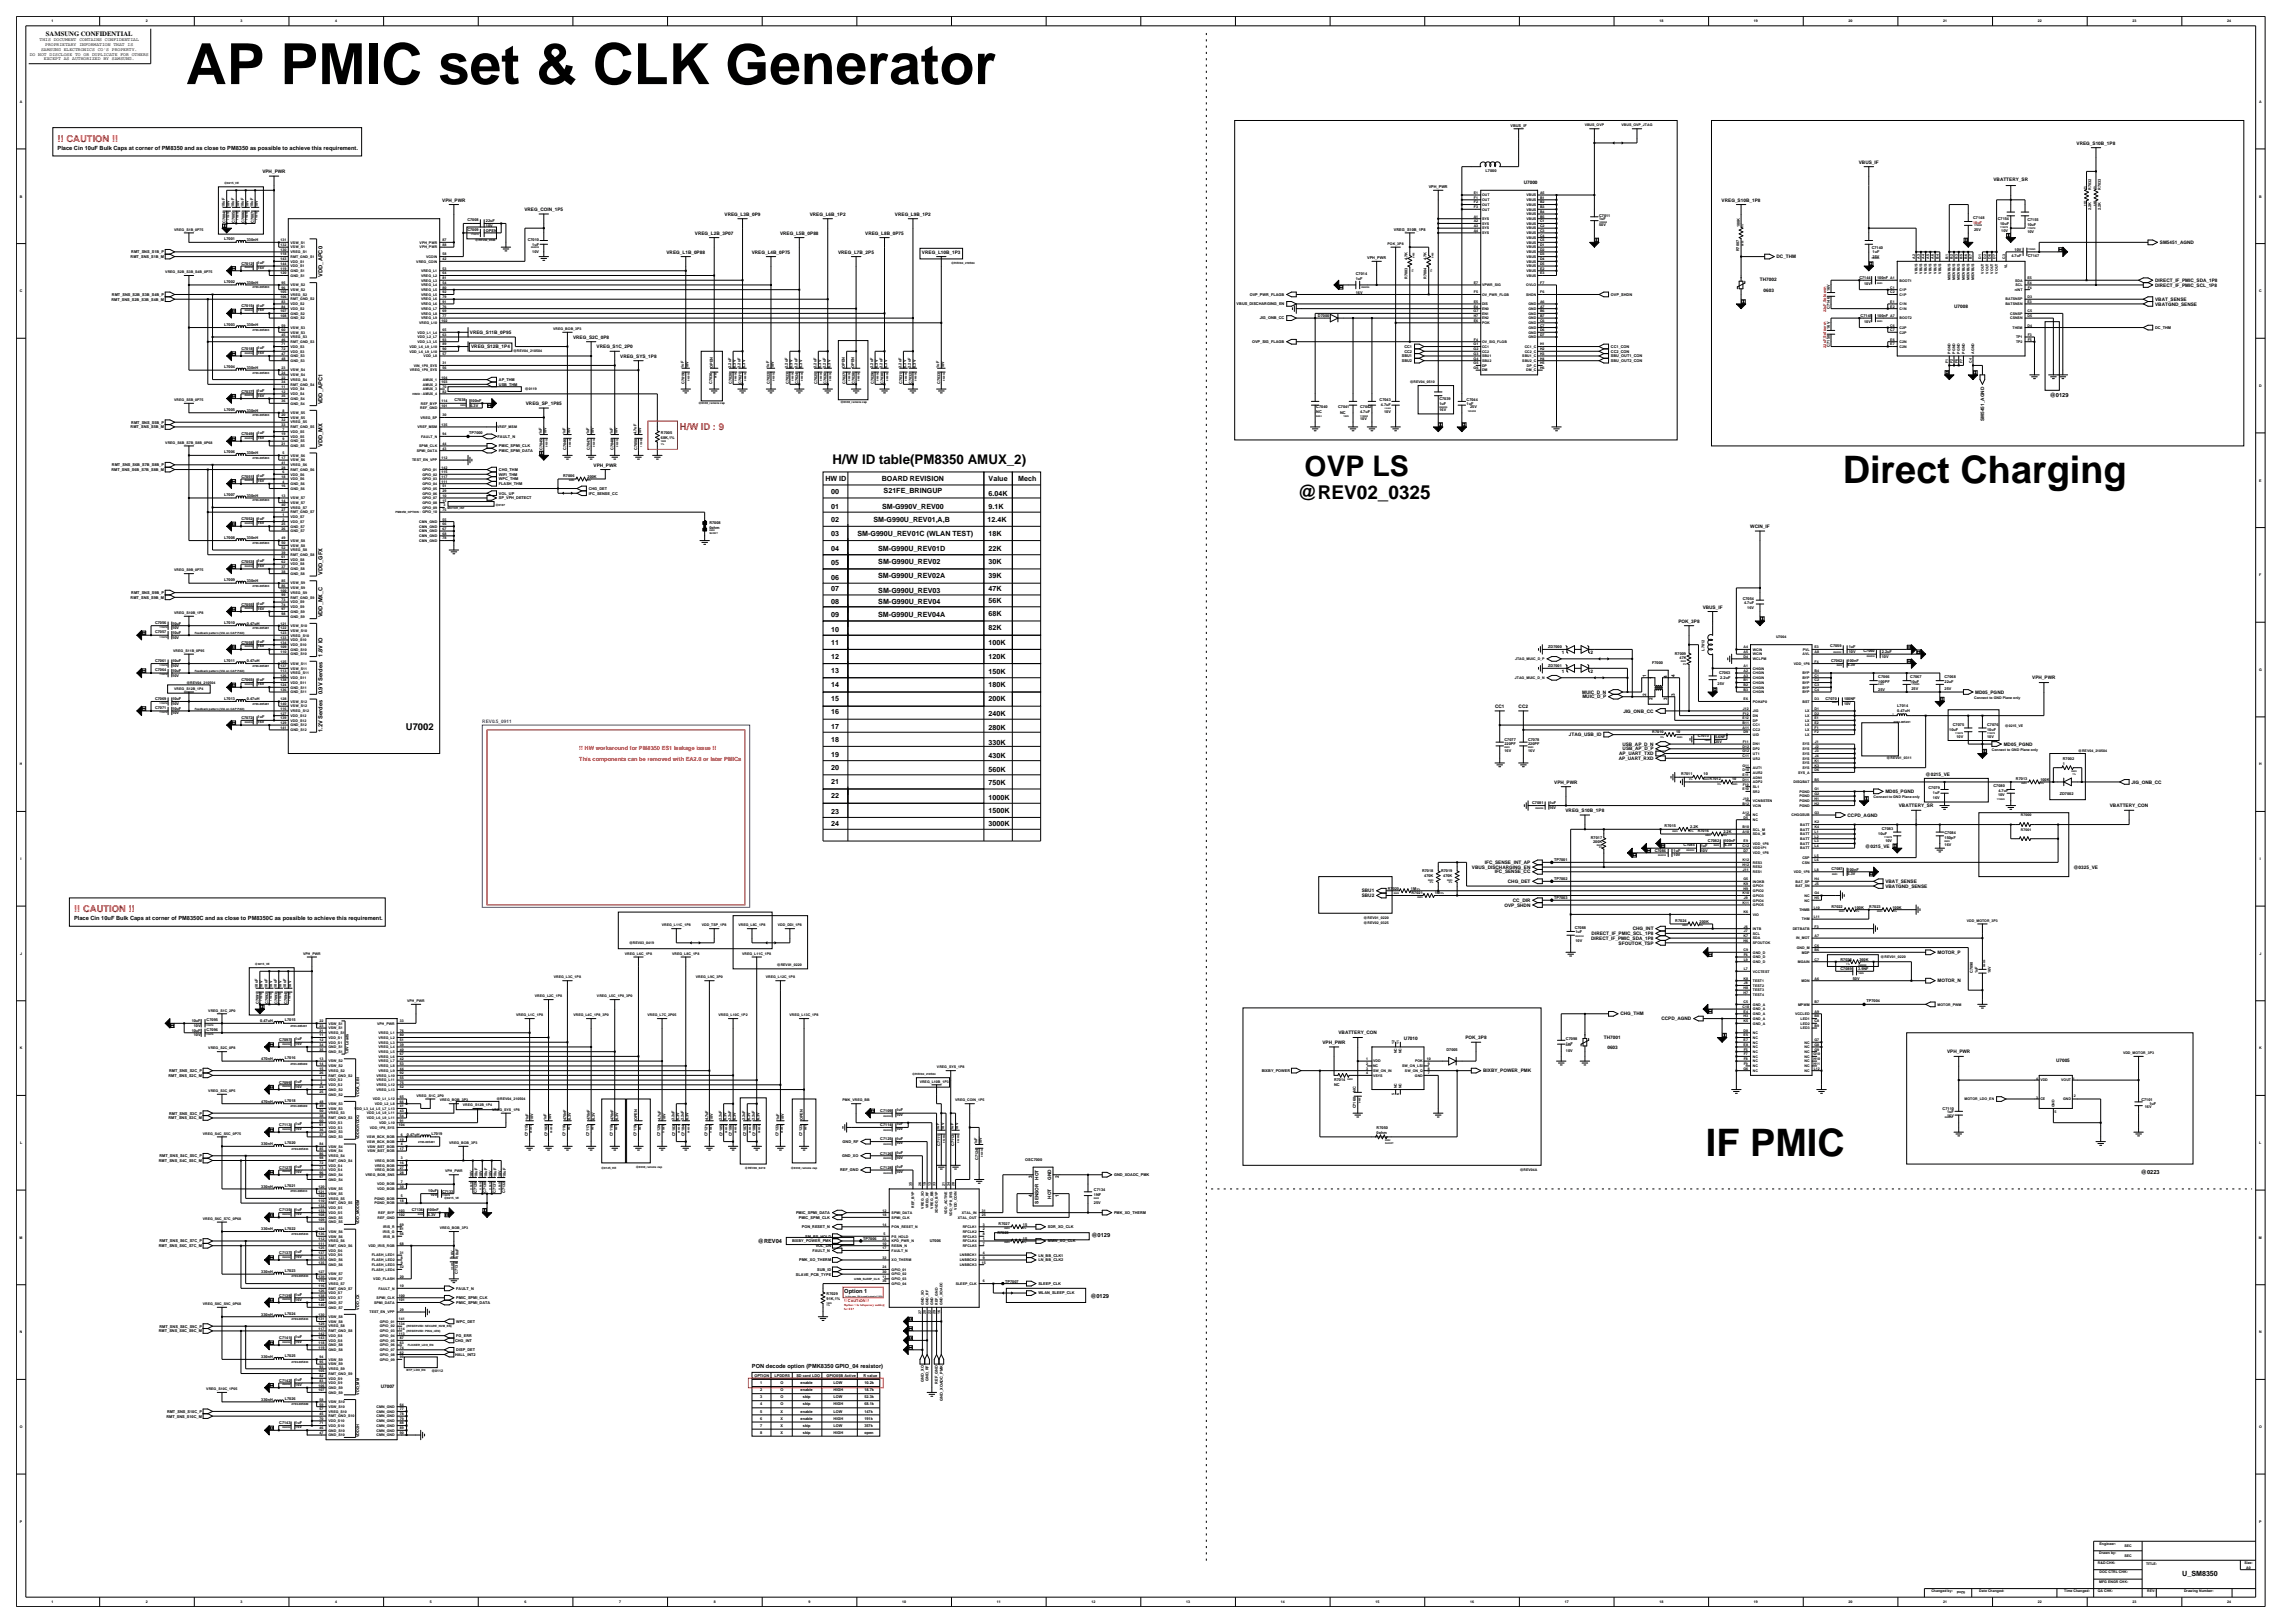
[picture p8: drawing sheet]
<svg xmlns="http://www.w3.org/2000/svg" width="420mm" height="297mm" viewBox="0 0 420 297" stroke-linecap="round" stroke-linejoin="round" font-family="sans-serif">
<defs><g id="words">
<text font-size="10.4" x="34" y="15.4">AP PMIC set &amp; CLK Generator</text>
<g font-size="6.9">
<text x="337.2" y="88.4">Direct Charging</text>
<text x="312.2" y="211.6">IF PMIC</text>
</g>
<text font-size="5.2" x="238.7" y="87">OVP LS</text>
<text font-size="3.5" x="237.4" y="91.3">@REV02_0325</text>
<text font-size="2.4" x="152.3" y="84.8">H/W ID table(PM8350 AMUX_2)</text>
<g font-size="1.7" fill="#f00">
<text x="10.5" y="25.9">!! CAUTION !!</text>
<text x="124.4" y="78.8">H/W ID : 9</text>
<text x="13.6" y="166.9">!! CAUTION !!</text>
</g>
<text font-size="1.7" x="74.3" y="133.6">U7002</text>
<g font-size="1.3">
<text x="151" y="88.1">HW ID</text>
<text x="161.4" y="88.1">BOARD REVISION</text>
<text x="180.9" y="88.1">Value</text>
<text x="186.3" y="88.1">Mech</text>
<text x="152.1" y="90.5">00</text>
<text x="152.1" y="95.4">02</text>
<text x="152.1" y="93.1">01</text>
<text x="159.8" y="95.4">SM-G990U_REV01,A,B</text>
<text x="161.4" y="93.1">SM-G990V_REV00</text>
<text x="161.7" y="90.3">S21FE_BRINGUP</text>
<text x="180.7" y="95.4">12.4K</text>
<text x="180.9" y="93.1">9.1K</text>
<text x="180.9" y="90.7">6.04K</text>
<text x="152.1" y="100.9">04</text>
<text x="152.1" y="98.1">03</text>
<text x="156.9" y="98.1">SM-G990U_REV01C (WLAN TEST)</text>
<text x="160.7" y="100.9">SM-G990U_REV01D</text>
<text x="180.9" y="100.9">22K</text>
<text x="180.9" y="98.1">18K</text>
<text x="152.1" y="103.5">05</text>
<text x="152.1" y="106.1">06</text>
<text x="160.7" y="105.8">SM-G990U_REV02A</text>
<text x="160.7" y="103.2">SM-G990U_REV02</text>
<text x="180.9" y="105.8">39K</text>
<text x="180.9" y="103.2">30K</text>
<text x="152.1" y="108.2">07</text>
<text x="152.1" y="113">09</text>
<text x="152.1" y="110.6">08</text>
<text x="160.7" y="113">SM-G990U_REV04A</text>
<text x="160.7" y="110.6">SM-G990U_REV04</text>
<text x="160.7" y="108.4">SM-G990U_REV03</text>
<text x="180.9" y="112.8">68K</text>
<text x="180.9" y="108.2">47K</text>
<text x="180.9" y="110.4">56K</text>
<text x="152.1" y="115.6">10</text>
<text x="152.1" y="118">11</text>
<text x="180.9" y="115.4">82K</text>
<text x="180.9" y="118">100K</text>
<text x="152.1" y="120.6">12</text>
<text x="152.1" y="125.8">14</text>
<text x="152.1" y="123.2">13</text>
<text x="180.9" y="120.6">120K</text>
<text x="180.9" y="123.4">150K</text>
<text x="180.9" y="125.8">180K</text>
<text x="152.1" y="128.4">15</text>
<text x="152.1" y="130.7">16</text>
<text x="180.9" y="128.4">200K</text>
<text x="180.9" y="131">240K</text>
<text x="152.1" y="133.3">17</text>
<text x="152.1" y="135.7">18</text>
<text x="180.9" y="133.6">280K</text>
<text x="180.9" y="136.4">330K</text>
<text x="152.1" y="138.5">19</text>
<text x="152.1" y="140.9">20</text>
<text x="152.1" y="143.5">21</text>
<text x="180.9" y="138.7">430K</text>
<text x="180.9" y="143.7">750K</text>
<text x="180.9" y="141.3">560K</text>
<text x="152.1" y="148.9">23</text>
<text x="152.1" y="146.1">22</text>
<text x="180.9" y="146.3">1000K</text>
<text x="180.9" y="148.7">1500K</text>
<text x="152.1" y="151.1">24</text>
<text x="180.9" y="151.1">3000K</text>
<text x="399.4" y="288.4">U_SM8350</text>
</g>
<text font-size="1.2" x="8.4" y="6.5">SAMSUNG CONFIDENTIAL</text>
<g font-size="1">
<text x="10.5" y="27.5">Place Cin 10uF Bulk Caps at corner of PM8350 and as close to PM8350 as possible to achieve this requirement.</text>
<text x="59" y="50.6" transform="rotate(-90 59 50.6)">VDD_APC0</text>
<text x="59" y="74" transform="rotate(-90 59 74)">VDD_APC1</text>
<text x="375.1" y="72.7">@0129</text>
<text x="59" y="81.8" transform="rotate(-90 59 81.8)">VDD_MX</text>
<text x="59" y="105.2" transform="rotate(-90 59 105.2)">VDD_GFX</text>
<text x="59" y="113" transform="rotate(-90 59 113)">VDD_MX_C</text>
<text x="59" y="120.1" transform="rotate(-90 59 120.1)">1.8V IO</text>
<text x="59" y="127.1" transform="rotate(-90 59 127.1)">0.9V Serdes</text>
<text x="59" y="134" transform="rotate(-90 59 134)">1.2V Serdes</text>
<text x="13.6" y="168.4">Place Cin 10uF Bulk Caps at corner of PM8350C and as close to PM8350C as possible to achieve this requirement.</text>
<text x="391.8" y="214.7">@0223</text>
<text x="138.7" y="227.5">@REV04</text>
<text x="199.8" y="226.4">@0129</text>
<text x="154.5" y="236.6">Option 1</text>
<text x="199.5" y="237.5">@0129</text>
<text x="137.6" y="250.3">PON decode option (PMK8350 GPIO_04 resistor)</text>
</g>
<g font-size="1" fill="#f00">
<text x="106" y="137.2">!! HW workaround for PM8350 ES1 leakage issue !!</text>
<text x="106" y="139.2">This components can be removed with EA2.0 or later PMICs</text>
</g>
<g font-size=".9">
<text x="5.4" y="10.2">DO NOT DISCLOSE TO OR DUPLICATE FOR OTHERS</text>
<text x="7.3" y="7.6">THIS DOCUMENT CONTAINS CONFIDENTIAL</text>
<text x="7.5" y="9.3">SAMSUNG ELECTRONICS CO'S PROPERTY.</text>
<text x="8" y="11">EXCEPT AS AUTHORIZED BY SAMSUNG.</text>
<text x="8.3" y="8.4">PROPRIETARY INFORMATION THAT IS</text>
<text x="340.2" y="29.9">VBUS_IF</text>
<text x="380" y="26.5">VREG_S10B_1P8</text>
<text x="48" y="31.7">VPH_PWR</text>
<text x="278.8" y="33.7">U7000</text>
<text x="364.8" y="33.2">VBATTERY_SR</text>
<text x="80.9" y="36.9">VPH_PWR</text>
<text x="96" y="38.6">VREG_COIN_1P5</text>
<text x="132.6" y="39.5">VREG_L3B_0P9</text>
<text x="148.2" y="39.5">VREG_L6B_1P2</text>
<text x="163.8" y="39.5">VREG_L9B_1P2</text>
<text x="315.1" y="36.9">VREG_S10B_1P8</text>
<text x="122" y="46.4">VREG_L1B_0P88</text>
<text x="127.2" y="42.9">VREG_L2B_3P07</text>
<text x="137.6" y="46.4">VREG_L4B_0P75</text>
<text x="142.7" y="42.9">VREG_L5B_0P88</text>
<text x="153.4" y="46.4">VREG_L7B_2P5</text>
<text x="158.3" y="42.9">VREG_L8B_0P75</text>
<text x="168.7" y="46.4">VREG_L10B_1P3</text>
<text x="325.1" y="47.3">DC_THM</text>
<text x="395.3" y="44.7">SM5451_AGND</text>
<text x="322.1" y="51.5">TH7002</text>
<text x="322.7" y="53.4">0603</text>
<text x="394.4" y="52.5">DIRECT_IF_PMIC_SCL_1P8</text>
<text x="394.4" y="51.6">DIRECT_IF_PMIC_SDA_1P8</text>
<text x="357.6" y="56.3">U7008</text>
<text x="394.4" y="55.1">VBAT_SENSE</text>
<text x="394.4" y="55.9">VBATGND_SENSE</text>
<text x="86" y="61.1">VREG_S11B_0P95</text>
<text x="86.2" y="63.7">VREG_S12B_1P4</text>
<text x="104.9" y="62">VREG_S2C_0P8</text>
<text x="109.2" y="63.7">VREG_S1C_2P0</text>
<text x="113.5" y="65.5">VREG_SYS_1P8</text>
<text x="96.2" y="74.1">VREG_SP_1P85</text>
<text x="363.1" y="77" transform="rotate(-90 363.1 77)">SM5451_AGND</text>
<text x="108.6" y="85.4">VPH_PWR</text>
<text x="320.3" y="96.6">WCIN_IF</text>
<text x="307.2" y="113.9">POK_3P8</text>
<text x="311.6" y="111.3">VBUS_IF</text>
<text x="285.8" y="119.7">1</text>
<text x="291.1" y="119.7">2</text>
<text x="285.8" y="123.2">1</text>
<text x="291.1" y="123.2">2</text>
<text x="301.2" y="123.9" transform="rotate(-90 301.2 123.9)">1</text>
<text x="302.5" y="124.2" transform="rotate(-90 302.5 124.2)">1</text>
<text x="305.1" y="124" transform="rotate(-90 305.1 124)">4</text>
<text x="306.5" y="123.9" transform="rotate(-90 306.5 123.9)">4</text>
<text x="371.9" y="124.3">VPH_PWR</text>
<text x="273.6" y="129.5">CC1</text>
<text x="277.9" y="129.5">CC2</text>
<text x="289.5" y="126.9">MUIC_D_N</text>
<text x="289.6" y="127.8">MUIC_D_P</text>
<text x="297.1" y="130.4">JIG_ONB_CC</text>
<text x="301.2" y="127.3" transform="rotate(-90 301.2 127.3)">2</text>
<text x="302.4" y="128.1" transform="rotate(-90 302.4 128.1)">2</text>
<text x="305.1" y="128.2" transform="rotate(-90 305.1 128.2)">3</text>
<text x="306.5" y="127.3" transform="rotate(-90 306.5 127.3)">3</text>
<text x="361.5" y="126.9">MD05_PGND</text>
<text x="287.1" y="134.7">JTAG_USB_ID</text>
<text x="296.9" y="136.5">USB_AP_D_N</text>
<text x="296.9" y="137.3">USB_AP_D_P</text>
<text x="366.7" y="136.5">MD05_PGND</text>
<text x="284.4" y="143.4">VPH_PWR</text>
<text x="296.2" y="139.1">AP_UART_RXD</text>
<text x="296.3" y="138.2">AP_UART_TXD</text>
<text x="352.4" y="142">@0215_VE</text>
<text x="390.1" y="143.4">JIG_ONB_CC</text>
<text x="286.5" y="148.6">VREG_S10B_1P8</text>
<text x="338.1" y="149.4">CCPD_AGND</text>
<text x="345" y="145.1">MD05_PGND</text>
<text x="347.5" y="147.7">VBATTERY_SR</text>
<text x="386.1" y="147.7">VBATTERY_CON</text>
<text x="341.4" y="155.2">@0215_VE</text>
<text x="269.4" y="159">VBUS_DISCHARGING_EN</text>
<text x="271.7" y="158.1">IFC_SENSE_INT_AP</text>
<text x="273.6" y="159.8">IFC_SENSE_CC</text>
<text x="276" y="161.6">CHG_DET</text>
<text x="345" y="161.6">VBAT_SENSE</text>
<text x="379.5" y="159.1">@0325_VE</text>
<text x="249.2" y="163.3">SBU1</text>
<text x="249.2" y="164.2">SBU2</text>
<text x="275.3" y="165.9">OVP_SHDN</text>
<text x="276.9" y="165">CC_DIR</text>
<text x="345" y="162.4">VBATGND_SENSE</text>
<text x="291.2" y="172">DIRECT_IF_PMIC_SDA_1P8</text>
<text x="291.3" y="171.1">DIRECT_IF_PMIC_SCL_1P8</text>
<text x="296.2" y="172.8">SFOUTOK_TSP</text>
<text x="298.8" y="170.2">CHG_INT</text>
<text x="354.6" y="179.8">MOTOR_N</text>
<text x="354.6" y="174.6">MOTOR_P</text>
<text x="296.5" y="185.8">CHG_THM</text>
<text x="242" y="191">VPH_PWR</text>
<text x="244.9" y="189.3">VBATTERY_CON</text>
<text x="256.9" y="190.4">U7010</text>
<text x="268.2" y="190.2">POK_3P8</text>
<text x="293.5" y="190.1">TH7001</text>
<text x="294.2" y="192">0603</text>
<text x="304.1" y="186.7">CCPD_AGND</text>
<text x="271.4" y="196.2">BIXBY_POWER_PMK</text>
<text x="356.3" y="192.8">VPH_PWR</text>
<text x="376.3" y="194.3">U7005</text>
<text x="188.9" y="215.6" transform="rotate(-90 188.9 215.6)">3</text>
<text x="190" y="215.9" transform="rotate(-90 190 215.9)">HOT</text>
<text x="192.4" y="215.9" transform="rotate(-90 192.4 215.9)">GND</text>
<text x="193.7" y="215.6" transform="rotate(-90 193.7 215.6)">2</text>
<text x="188.9" y="219.1" transform="rotate(-90 188.9 219.1)">4</text>
<text x="190" y="220.2" transform="rotate(-90 190 220.2)">SENSOR</text>
<text x="192.4" y="219.3" transform="rotate(-90 192.4 219.3)">HOT</text>
<text x="193.7" y="219.1" transform="rotate(-90 193.7 219.1)">1</text>
<text x="69.7" y="254">U7007</text>
</g>
<text font-size=".9" fill="#00f" x="88.3" y="132.3">REV0.5_0911</text>
<g font-size=".7">
<text x="9.4" y="4.1">1</text>
<text x="26.7" y="4.1">2</text>
<text x="44" y="4.1">3</text>
<text x="61.4" y="4.1">4</text>
<text x="303.7" y="4.1">18</text>
<text x="321" y="4.1">19</text>
<text x="338.3" y="4.1">20</text>
<text x="355.6" y="4.1">21</text>
<text x="372.9" y="4.1">22</text>
<text x="390.3" y="4.1">23</text>
<text x="407.6" y="4.1">24</text>
<text x="3.6" y="18.8">A</text>
<text x="276.4" y="23.2">VBUS_IF</text>
<text x="290" y="23.1">VBUS_OVP</text>
<text x="296.8" y="23.1">VBUS_OVP_JTAG</text>
<text x="413.4" y="18.8">A</text>
<text x="261.5" y="34.4">VPH_PWR</text>
<text x="269.7" y="35.5">E1</text>
<text x="271.2" y="35.9">OUT</text>
<text x="271.9" y="31.4">L7000</text>
<text x="279.4" y="35.9">VBUS</text>
<text x="281.8" y="35.5">A5</text>
<text x="382.7" y="34.7" transform="rotate(-90 382.7 34.7)">R7032</text>
<text x="384.4" y="34.7" transform="rotate(-90 384.4 34.7)">R7033</text>
<text x="3.6" y="36.1">B</text>
<text x="41.1" y="37.9" transform="rotate(-90 41.1 37.9)">10uF</text>
<text x="41.3" y="40.8" transform="rotate(-90 41.3 40.8)">C7004</text>
<text x="42" y="37.9" transform="rotate(-90 42 37.9)">10V</text>
<text x="42.9" y="37.9" transform="rotate(-90 42.9 37.9)">10uF</text>
<text x="43" y="40.8" transform="rotate(-90 43 40.8)">C7005</text>
<text x="43.7" y="37.9" transform="rotate(-90 43.7 37.9)">10V</text>
<text x="44.6" y="37.9" transform="rotate(-90 44.6 37.9)">10uF</text>
<text x="44.7" y="40.8" transform="rotate(-90 44.7 40.8)">C7006</text>
<text x="45.5" y="37.9" transform="rotate(-90 45.5 37.9)">10V</text>
<text x="46.3" y="37.9" transform="rotate(-90 46.3 37.9)">10uF</text>
<text x="46.5" y="40.8" transform="rotate(-90 46.5 40.8)">C7007</text>
<text x="47.2" y="37.9" transform="rotate(-90 47.2 37.9)">10V</text>
<text x="85.5" y="40.5">C7008</text>
<text x="88.9" y="41.5">10V</text>
<text x="88.9" y="40.7">22uF</text>
<text x="269.7" y="39.8">A1</text>
<text x="269.7" y="40.7">A2</text>
<text x="269.7" y="41.6">A3</text>
<text x="269.7" y="38.1">F3</text>
<text x="269.7" y="36.4">F1</text>
<text x="269.7" y="37.2">F2</text>
<text x="271.2" y="38.5">OUT</text>
<text x="271.2" y="36.8">OUT</text>
<text x="271.2" y="37.7">OUT</text>
<text x="271.2" y="40.3">SYS</text>
<text x="271.2" y="41.1">SYS</text>
<text x="271.2" y="42">SYS</text>
<text x="279.4" y="41.1">VBUS</text>
<text x="279.4" y="42">VBUS</text>
<text x="279.4" y="36.8">VBUS</text>
<text x="279.4" y="37.7">VBUS</text>
<text x="279.4" y="38.5">VBUS</text>
<text x="279.4" y="39.4">VBUS</text>
<text x="279.4" y="40.3">VBUS</text>
<text x="281.8" y="40.7">C1</text>
<text x="281.8" y="41.6">C2</text>
<text x="281.8" y="36.4">B1</text>
<text x="281.8" y="37.2">B2</text>
<text x="281.8" y="38.1">B3</text>
<text x="281.8" y="39">B4</text>
<text x="281.8" y="39.8">B5</text>
<text x="292.6" y="41.4">50V</text>
<text x="292.6" y="39.7">C7011</text>
<text x="292.6" y="40.3">1uF</text>
<text x="318.4" y="41.5" transform="rotate(-90 318.4 41.5)">100K</text>
<text x="361.1" y="40.1">C7148</text>
<text x="365.6" y="40.2">C7154</text>
<text x="366" y="41.1">10uF</text>
<text x="371" y="41.3">10uF</text>
<text x="371" y="40.4">C7155</text>
<text x="382.7" y="38.5" transform="rotate(-90 382.7 38.5)">2.2K</text>
<text x="384.4" y="38.5" transform="rotate(-90 384.4 38.5)">2.2K</text>
<text x="413.4" y="36.1">B</text>
<text x="23.9" y="47.2">RMT_SNS_S1B_M</text>
<text x="24" y="46.3">RMT_SNS_S1B_P</text>
<text x="31.9" y="42.2">VREG_S1B_0P75</text>
<text x="41" y="44">L7001</text>
<text x="45.2" y="44.1">330nH</text>
<text x="51.3" y="47.6">143</text>
<text x="51.3" y="44.2">131</text>
<text x="51.3" y="45">132</text>
<text x="51.3" y="45.9">130</text>
<text x="51.3" y="46.7">118</text>
<text x="53.2" y="46.3">VREG_S1</text>
<text x="53.2" y="44.6">VSW_S1</text>
<text x="53.2" y="45.5">VSW_S1</text>
<text x="53.2" y="47.2">RMT_GND_S1</text>
<text x="76.8" y="45.5">VPH_PWR</text>
<text x="76.8" y="44.6">VPH_PWR</text>
<text x="78" y="47.2">VCOIN</text>
<text x="81" y="44.2">87</text>
<text x="81" y="45">88</text>
<text x="81" y="46.7">58</text>
<text x="81" y="47.6">42</text>
<text x="85.5" y="42.3">C7009</text>
<text x="88.9" y="42.4">OPEN</text>
<text x="96.6" y="44.1">C7010</text>
<text x="97.4" y="46.3">10V</text>
<text x="97.4" y="45">1uF</text>
<text x="250.2" y="47.4">VPH_PWR</text>
<text x="253.9" y="44.8">POK_3P8</text>
<text x="255.1" y="42.2">VREG_S10B_1P8</text>
<text x="257.6" y="47.6" transform="rotate(-90 257.6 47.6)">4.7K</text>
<text x="261" y="47.6" transform="rotate(-90 261 47.6)">4.7K</text>
<text x="269.7" y="42.4">A4</text>
<text x="271.2" y="42.8">SYS</text>
<text x="279.4" y="45.5">VBUS</text>
<text x="279.4" y="46.3">VBUS</text>
<text x="279.4" y="47.2">VBUS</text>
<text x="279.4" y="42.8">VBUS</text>
<text x="279.4" y="43.7">VBUS</text>
<text x="279.4" y="44.6">VBUS</text>
<text x="281.8" y="45">D1</text>
<text x="281.8" y="45.9">D2</text>
<text x="281.8" y="46.7">D3</text>
<text x="281.8" y="47.6">D4</text>
<text x="281.8" y="42.4">C3</text>
<text x="281.8" y="43.3">C4</text>
<text x="281.8" y="44.2">C5</text>
<text x="318.3" y="46" transform="rotate(-90 318.3 46)">R7007</text>
<text x="342.5" y="45.6">C7140</text>
<text x="342.7" y="47.2">25V</text>
<text x="342.7" y="46.3">1uF</text>
<text x="350.5" y="47.4" transform="rotate(-90 350.5 47.4)">A2</text>
<text x="351.3" y="47.4" transform="rotate(-90 351.3 47.4)">A3</text>
<text x="352.2" y="47.4" transform="rotate(-90 352.2 47.4)">A4</text>
<text x="353.1" y="47.4" transform="rotate(-90 353.1 47.4)">A5</text>
<text x="353.9" y="47.4" transform="rotate(-90 353.9 47.4)">A6</text>
<text x="354.8" y="47.4" transform="rotate(-90 354.8 47.4)">B4</text>
<text x="356.5" y="47.4" transform="rotate(-90 356.5 47.4)">B1</text>
<text x="357.4" y="47.4" transform="rotate(-90 357.4 47.4)">B2</text>
<text x="358.3" y="47.4" transform="rotate(-90 358.3 47.4)">B3</text>
<text x="359.1" y="47.4" transform="rotate(-90 359.1 47.4)">B5</text>
<text x="360" y="47.4" transform="rotate(-90 360 47.4)">B6</text>
<text x="360.9" y="47.4" transform="rotate(-90 360.9 47.4)">B7</text>
<text x="361.3" y="42.2">25V</text>
<text x="362.6" y="47.4" transform="rotate(-90 362.6 47.4)">D1</text>
<text x="363.5" y="47.4" transform="rotate(-90 363.5 47.4)">D2</text>
<text x="364.3" y="47.4" transform="rotate(-90 364.3 47.4)">D6</text>
<text x="365.2" y="47.4" transform="rotate(-90 365.2 47.4)">D7</text>
<text x="366.3" y="42.4">10V</text>
<text x="366.9" y="47.4" transform="rotate(-90 366.9 47.4)">C3</text>
<text x="368.1" y="47">4.7uF</text>
<text x="368.7" y="45.9">10V</text>
<text x="371" y="42.6">10V</text>
<text x="371.1" y="47">C7147</text>
<text x="3.6" y="53.5">C</text>
<text x="30.3" y="50">VREG_S2B_S3B_S4B_0P75</text>
<text x="41" y="51.8">L7002</text>
<text x="44.2" y="48.5">C7012</text>
<text x="45.2" y="51.9">330nH</text>
<text x="47.1" y="49.2">16V</text>
<text x="47.1" y="48.3">1uF</text>
<text x="51.3" y="48.5">144</text>
<text x="51.3" y="49.3">119</text>
<text x="51.3" y="50.2">120</text>
<text x="51.3" y="53.7">105</text>
<text x="51.5" y="52.8">96</text>
<text x="51.5" y="52">95</text>
<text x="53.2" y="52.4">VSW_S2</text>
<text x="53.2" y="53.2">VSW_S2</text>
<text x="53.2" y="48.1">VDD_S1</text>
<text x="53.2" y="48.9">VDD_S1</text>
<text x="53.2" y="49.8">GND_S1</text>
<text x="53.2" y="50.6">GND_S1</text>
<text x="76.2" y="48.1">VREG_COIN</text>
<text x="77.1" y="53.2">VREG_L5</text>
<text x="77.1" y="51.5">VREG_L3</text>
<text x="77.1" y="50.6">VREG_L2</text>
<text x="77.1" y="49.8">VREG_L1</text>
<text x="77.1" y="52.4">VREG_L4</text>
<text x="81" y="53.7">92</text>
<text x="81" y="51.1">81</text>
<text x="81" y="52.8">80</text>
<text x="81" y="50.2">64</text>
<text x="81" y="49.3">53</text>
<text x="81" y="52">54</text>
<text x="248.1" y="51.3">1uF</text>
<text x="248.1" y="50.4">C7014</text>
<text x="248.1" y="53.7">16V</text>
<text x="257.6" y="51.1" transform="rotate(-90 257.6 51.1)">R7003</text>
<text x="261" y="51.1" transform="rotate(-90 261 51.1)">R7004</text>
<text x="269.7" y="52">E7</text>
<text x="269.7" y="53.7">F5</text>
<text x="271.2" y="52.4">VPWR_SIG</text>
<text x="279.3" y="52.4">OVLO</text>
<text x="279.4" y="49.8">VBUS</text>
<text x="279.4" y="50.6">VBUS</text>
<text x="279.4" y="48.1">VBUS</text>
<text x="279.4" y="48.9">VBUS</text>
<text x="281.8" y="48.5">D5</text>
<text x="281.9" y="49.3">E2</text>
<text x="281.9" y="50.2">E3</text>
<text x="281.9" y="53.7">F6</text>
<text x="281.9" y="52">F7</text>
<text x="334.9" y="53.2" transform="rotate(-90 334.9 53.2)">16V</text>
<text x="340.3" y="51.1">C7144</text>
<text x="341.1" y="52.1">10V</text>
<text x="343.5" y="51.1">100nF A1</text>
<text x="345.9" y="52.8">C1</text>
<text x="345.9" y="53.7">C2</text>
<text x="347.6" y="53.2">C1P</text>
<text x="347.6" y="51.5">BOOT1</text>
<text x="350.9" y="50.1" transform="rotate(-90 350.9 50.1)">VBUS</text>
<text x="351.8" y="50.1" transform="rotate(-90 351.8 50.1)">VBUS</text>
<text x="352.6" y="50.1" transform="rotate(-90 352.6 50.1)">VBUS</text>
<text x="353.5" y="50.1" transform="rotate(-90 353.5 50.1)">VBUS</text>
<text x="354.4" y="50.1" transform="rotate(-90 354.4 50.1)">VBUS</text>
<text x="355.2" y="50.1" transform="rotate(-90 355.2 50.1)">VBUS</text>
<text x="357" y="51.3" transform="rotate(-90 357 51.3)">MIDVBUS</text>
<text x="357.8" y="51.3" transform="rotate(-90 357.8 51.3)">MIDVBUS</text>
<text x="358.7" y="51.3" transform="rotate(-90 358.7 51.3)">MIDVBUS</text>
<text x="359.6" y="51.3" transform="rotate(-90 359.6 51.3)">MIDVBUS</text>
<text x="360.4" y="51.3" transform="rotate(-90 360.4 51.3)">MIDVBUS</text>
<text x="361.3" y="51.3" transform="rotate(-90 361.3 51.3)">MIDVBUS</text>
<text x="363" y="50.1" transform="rotate(-90 363 50.1)">VOUT</text>
<text x="363.9" y="50.1" transform="rotate(-90 363.9 50.1)">VOUT</text>
<text x="364.8" y="50.1" transform="rotate(-90 364.8 50.1)">VOUT</text>
<text x="365.6" y="50.1" transform="rotate(-90 365.6 50.1)">VOUT</text>
<text x="367.4" y="49.1" transform="rotate(-90 367.4 49.1)">VL</text>
<text x="368.7" y="53.2">nINT</text>
<text x="368.8" y="51.5">SDA</text>
<text x="368.8" y="52.4">SCL</text>
<text x="371.1" y="52">E4</text>
<text x="371.1" y="51.1">E5</text>
<text x="371.1" y="52.8">F4</text>
<text x="413.4" y="53.5">C</text>
<text x="20.4" y="55">RMT_SNS_S2B_S3B_S4B_M</text>
<text x="20.5" y="54.1">RMT_SNS_S2B_S3B_S4B_P</text>
<text x="41" y="59.6">L7003</text>
<text x="44.2" y="56.3">C7015</text>
<text x="45.2" y="59.7">330nH</text>
<text x="47.1" y="56.1">1uF</text>
<text x="47.1" y="57">16V</text>
<text x="51.3" y="54.5">106</text>
<text x="51.3" y="57.1">107</text>
<text x="51.3" y="58">108</text>
<text x="51.5" y="55.4">83</text>
<text x="51.5" y="56.3">84</text>
<text x="51.5" y="59.7">59</text>
<text x="53.2" y="55.8">VDD_S2</text>
<text x="53.2" y="56.7">VDD_S2</text>
<text x="53.2" y="54.1">VREG_S2</text>
<text x="53.2" y="55">RMT_GND_S2</text>
<text x="53.2" y="57.6">GND_S2</text>
<text x="53.2" y="58.4">GND_S2</text>
<text x="76.7" y="59.3">VREG_L10</text>
<text x="77.1" y="55.8">VREG_L6</text>
<text x="77.1" y="54.1">VREG_L5</text>
<text x="77.1" y="56.7">VREG_L7</text>
<text x="77.1" y="58.4">VREG_L9</text>
<text x="77.1" y="55">VREG_L6</text>
<text x="77.1" y="57.6">VREG_L8</text>
<text x="80.8" y="58.9">102</text>
<text x="81" y="55.4">91</text>
<text x="81" y="56.3">76</text>
<text x="81" y="58">77</text>
<text x="81" y="54.5">79</text>
<text x="81" y="57.1">69</text>
<text x="226.3" y="55.9">VBUS_DISCHARGING_EN</text>
<text x="228.7" y="54.1">OVP_PWR_FLAGB</text>
<text x="230.5" y="58.5">JIG_ONB_CC</text>
<text x="241.2" y="58">D7000</text>
<text x="269.7" y="57.1">G7</text>
<text x="269.7" y="58">H7</text>
<text x="269.7" y="56.3">E4</text>
<text x="269.7" y="55.4">E5</text>
<text x="269.7" y="58.9">E6</text>
<text x="271.2" y="58.4">EN2</text>
<text x="271.2" y="57.6">EN1</text>
<text x="271.2" y="54.1">OV_PWR_FLGB</text>
<text x="271.2" y="56.7">EN0</text>
<text x="271.2" y="55.8">DIS</text>
<text x="271.2" y="59.3">POK</text>
<text x="279.3" y="54.1">SHDN</text>
<text x="279.7" y="58.4">GND</text>
<text x="279.7" y="59.3">GND</text>
<text x="279.7" y="55.8">GND</text>
<text x="279.7" y="56.7">GND</text>
<text x="279.7" y="57.6">GND</text>
<text x="281.8" y="58">B7</text>
<text x="281.8" y="58.9">C6</text>
<text x="281.8" y="59.7">C7</text>
<text x="281.8" y="55.4">A6</text>
<text x="281.8" y="56.3">A7</text>
<text x="281.8" y="57.1">B6</text>
<text x="294.8" y="54.1">OVP_SHDN</text>
<text x="334.9" y="56.5" transform="rotate(-90 334.9 56.5)">C7146</text>
<text x="340.5" y="58">C7145</text>
<text x="341.1" y="59.1">10V</text>
<text x="343.5" y="58">100nF A7</text>
<text x="345.9" y="59.7">C6</text>
<text x="345.9" y="55.4">E1</text>
<text x="345.9" y="56.3">E2</text>
<text x="347.6" y="55.8">C1N</text>
<text x="347.6" y="56.7">C1N</text>
<text x="347.6" y="54.1">C1P</text>
<text x="347.6" y="58.4">BOOT2</text>
<text x="367" y="55.8">BATSNSN</text>
<text x="367" y="55">BATSNSP</text>
<text x="367.9" y="58.4">CSNSN</text>
<text x="367.9" y="57.6">CSNSP</text>
<text x="371" y="57.1">C5</text>
<text x="371" y="54.5">D3</text>
<text x="371" y="59.7">D4</text>
<text x="371" y="58">D5</text>
<text x="371.1" y="55.4">E3</text>
<text x="44.2" y="64">C7018</text>
<text x="47.1" y="64.8">16V</text>
<text x="47.1" y="63.9">1uF</text>
<text x="51.5" y="63.2">71</text>
<text x="51.5" y="64.1">72</text>
<text x="51.5" y="60.6">60</text>
<text x="51.5" y="61.5">45</text>
<text x="51.5" y="62.3">46</text>
<text x="51.5" y="64.9">47</text>
<text x="51.5" y="65.8">48</text>
<text x="53.2" y="63.6">VDD_S3</text>
<text x="53.2" y="64.5">VDD_S3</text>
<text x="53.2" y="60.2">VSW_S3</text>
<text x="53.2" y="61">VSW_S3</text>
<text x="53.2" y="61.9">VREG_S3</text>
<text x="53.2" y="62.8">RMT_GND_S3</text>
<text x="53.2" y="65.4">GND_S3</text>
<text x="74.9" y="63.6">VDD_L6_L9_L10</text>
<text x="74.9" y="64.5">VDD_L6_L9_L10</text>
<text x="76.4" y="62.8">VDD_L3_L5</text>
<text x="76.4" y="61.9">VDD_L2_L7</text>
<text x="76.4" y="61">VDD_L1_L4</text>
<text x="77.5" y="65.4">VDD_L8</text>
<text x="81" y="63.2">89</text>
<text x="81" y="64.1">90</text>
<text x="81" y="62.3">93</text>
<text x="81" y="61.5">63</text>
<text x="81" y="60.6">65</text>
<text x="81" y="64.9">57</text>
<text x="93.9" y="64.5">@REV04_210504</text>
<text x="101.2" y="60.4">VREG_BOB_3P3</text>
<text x="229.1" y="62.8">OVP_SIG_FLAGB</text>
<text x="256.5" y="65.4">SBU1</text>
<text x="257" y="63.7">CC1</text>
<text x="257" y="64.5">CC2</text>
<text x="269.7" y="65.8">G4</text>
<text x="269.7" y="63.2">G1</text>
<text x="269.7" y="64.1">G2</text>
<text x="269.7" y="64.9">G3</text>
<text x="269.7" y="62.3">F4</text>
<text x="271.2" y="62.8">OV_SIG_FLGB</text>
<text x="271.2" y="63.6">CC1</text>
<text x="271.2" y="64.5">CC2</text>
<text x="271.2" y="65.4">SBU1</text>
<text x="278.6" y="65.4">SBU1_C</text>
<text x="279" y="63.6">CC1_C</text>
<text x="279" y="64.5">CC2_C</text>
<text x="279.7" y="61">GND</text>
<text x="279.7" y="61.9">GND</text>
<text x="279.7" y="60.2">GND</text>
<text x="281.8" y="63.2">H1</text>
<text x="281.8" y="64.1">H2</text>
<text x="281.8" y="64.9">H3</text>
<text x="281.8" y="65.8">H4</text>
<text x="281.8" y="60.6">D6</text>
<text x="281.8" y="61.5">D7</text>
<text x="294.8" y="63.7">CC1_CON</text>
<text x="294.8" y="64.5">CC2_CON</text>
<text x="294.8" y="65.4">SBU_OUT1_CON</text>
<text x="334.9" y="63.4" transform="rotate(-90 334.9 63.4)">C7150</text>
<text x="334.9" y="60.1" transform="rotate(-90 334.9 60.1)">16V</text>
<text x="345.9" y="60.6">C7</text>
<text x="345.9" y="63.2">E7</text>
<text x="345.9" y="62.3">E6</text>
<text x="347.6" y="63.6">C2N</text>
<text x="347.6" y="62.8">C2N</text>
<text x="347.6" y="60.2">C2P</text>
<text x="347.6" y="61">C2P</text>
<text x="357" y="64.7" transform="rotate(-90 357 64.7)">PGND</text>
<text x="357.8" y="64.7" transform="rotate(-90 357.8 64.7)">PGND</text>
<text x="358.7" y="64.7" transform="rotate(-90 358.7 64.7)">PGND</text>
<text x="359.6" y="64.7" transform="rotate(-90 359.6 64.7)">PGND</text>
<text x="361.3" y="64.7" transform="rotate(-90 361.3 64.7)">AGND</text>
<text x="368.3" y="60.2">THEM</text>
<text x="369" y="61.9">TP1</text>
<text x="369" y="62.8">TP2</text>
<text x="371.1" y="61.5">F3</text>
<text x="371.1" y="62.3">F5</text>
<text x="394.4" y="60.2">DC_THM</text>
<text x="41" y="67.4">L7004</text>
<text x="44.2" y="71.8">C7037</text>
<text x="45.2" y="67.5">330nH</text>
<text x="47.1" y="71.7">1uF</text>
<text x="51.5" y="70.1">34</text>
<text x="51.5" y="67.5">23</text>
<text x="51.5" y="68.4">24</text>
<text x="51.5" y="69.3">22</text>
<text x="51.5" y="71.9">12</text>
<text x="51.5" y="71">11</text>
<text x="53.2" y="66.2">GND_S3</text>
<text x="53.2" y="70.6">RMT_GND_S4</text>
<text x="53.2" y="69.7">VREG_S4</text>
<text x="53.2" y="68">VSW_S4</text>
<text x="53.2" y="68.8">VSW_S4</text>
<text x="53.2" y="71.4">VDD_S4</text>
<text x="75" y="68">VREG_1P8_SYS</text>
<text x="75.7" y="67.1">VIN_1P8_SYS</text>
<text x="77.4" y="71.4">AMUX_3</text>
<text x="77.4" y="70.6">AMUX_2</text>
<text x="77.4" y="69.7">AMUX_1</text>
<text x="80.8" y="70.1">103</text>
<text x="80.8" y="69.3">104</text>
<text x="81" y="71.9">82</text>
<text x="81" y="71">70</text>
<text x="81" y="67.5">56</text>
<text x="81" y="66.7">31</text>
<text x="91.3" y="70.6">USB_THM</text>
<text x="91.3" y="69.7">AP_THM</text>
<text x="96.1" y="71.4">@0119</text>
<text x="125.1" y="67.3" transform="rotate(-90 125.1 67.3)">1uF</text>
<text x="125.3" y="70.3" transform="rotate(-90 125.3 70.3)">C7019</text>
<text x="126" y="67.3" transform="rotate(-90 126 67.3)">10V</text>
<text x="130.3" y="70.3" transform="rotate(-90 130.3 70.3)">C7036</text>
<text x="130.5" y="67.3" transform="rotate(-90 130.5 67.3)">OPEN</text>
<text x="133.8" y="67.3" transform="rotate(-90 133.8 67.3)">2.2uF</text>
<text x="133.9" y="70.3" transform="rotate(-90 133.9 70.3)">C7020</text>
<text x="134.7" y="67.3" transform="rotate(-90 134.7 67.3)">6.3V</text>
<text x="135.5" y="67.3" transform="rotate(-90 135.5 67.3)">2.2uF</text>
<text x="135.7" y="70.3" transform="rotate(-90 135.7 70.3)">C7021</text>
<text x="136.4" y="67.3" transform="rotate(-90 136.4 67.3)">6.3V</text>
<text x="140.7" y="67.3" transform="rotate(-90 140.7 67.3)">1uF</text>
<text x="140.9" y="70.3" transform="rotate(-90 140.9 70.3)">C7022</text>
<text x="141.6" y="67.3" transform="rotate(-90 141.6 67.3)">10V</text>
<text x="144.2" y="67.3" transform="rotate(-90 144.2 67.3)">2.2uF</text>
<text x="144.3" y="70.3" transform="rotate(-90 144.3 70.3)">C7023</text>
<text x="145.1" y="67.3" transform="rotate(-90 145.1 67.3)">6.3V</text>
<text x="145.9" y="67.3" transform="rotate(-90 145.9 67.3)">2.2uF</text>
<text x="146.1" y="70.3" transform="rotate(-90 146.1 70.3)">C7024</text>
<text x="146.8" y="67.3" transform="rotate(-90 146.8 67.3)">6.3V</text>
<text x="149.4" y="67.3" transform="rotate(-90 149.4 67.3)">2.2uF</text>
<text x="149.5" y="70.3" transform="rotate(-90 149.5 70.3)">C7025</text>
<text x="150.3" y="67.3" transform="rotate(-90 150.3 67.3)">6.3V</text>
<text x="151.1" y="67.3" transform="rotate(-90 151.1 67.3)">2.2uF</text>
<text x="151.3" y="70.3" transform="rotate(-90 151.3 70.3)">C7026</text>
<text x="152" y="67.3" transform="rotate(-90 152 67.3)">6.3V</text>
<text x="154.6" y="67.3" transform="rotate(-90 154.6 67.3)">OPEN</text>
<text x="154.7" y="70.3" transform="rotate(-90 154.7 70.3)">C7027</text>
<text x="156.3" y="67.3" transform="rotate(-90 156.3 67.3)">OPEN</text>
<text x="156.5" y="70.3" transform="rotate(-90 156.5 70.3)">C7028</text>
<text x="159.8" y="67.3" transform="rotate(-90 159.8 67.3)">2.2uF</text>
<text x="159.9" y="70.3" transform="rotate(-90 159.9 70.3)">C7029</text>
<text x="160.7" y="67.3" transform="rotate(-90 160.7 67.3)">6.3V</text>
<text x="161.5" y="67.3" transform="rotate(-90 161.5 67.3)">2.2uF</text>
<text x="161.7" y="70.3" transform="rotate(-90 161.7 70.3)">C7030</text>
<text x="162.4" y="67.3" transform="rotate(-90 162.4 67.3)">6.3V</text>
<text x="165" y="67.3" transform="rotate(-90 165 67.3)">2.2uF</text>
<text x="165.1" y="70.3" transform="rotate(-90 165.1 70.3)">C7031</text>
<text x="165.8" y="67.3" transform="rotate(-90 165.8 67.3)">6.3V</text>
<text x="166.7" y="67.3" transform="rotate(-90 166.7 67.3)">2.2uF</text>
<text x="166.8" y="70.3" transform="rotate(-90 166.8 70.3)">C7032</text>
<text x="167.6" y="67.3" transform="rotate(-90 167.6 67.3)">6.3V</text>
<text x="171.9" y="67.3" transform="rotate(-90 171.9 67.3)">1uF</text>
<text x="172" y="70.3" transform="rotate(-90 172 70.3)">C7033</text>
<text x="172.8" y="67.3" transform="rotate(-90 172.8 67.3)">10V</text>
<text x="256.5" y="66.3">SBU2</text>
<text x="258" y="70.1">@REV04_0510</text>
<text x="269.7" y="66.7">G5</text>
<text x="269.7" y="67.5">G6</text>
<text x="271.2" y="66.2">SBU2</text>
<text x="271.2" y="67.1">DP</text>
<text x="271.2" y="68">DM</text>
<text x="278.6" y="66.2">SBU2_C</text>
<text x="279.3" y="68">DM_C</text>
<text x="279.4" y="67.1">DP_C</text>
<text x="281.8" y="66.7">H5</text>
<text x="281.8" y="67.5">H6</text>
<text x="294.8" y="66.3">SBU_OUT2_CON</text>
<text x="356.5" y="66.4" transform="rotate(-90 356.5 66.4)">F1</text>
<text x="357.4" y="66.4" transform="rotate(-90 357.4 66.4)">F2</text>
<text x="358.3" y="66.4" transform="rotate(-90 358.3 66.4)">F6</text>
<text x="359.1" y="66.4" transform="rotate(-90 359.1 66.4)">F7</text>
<text x="360.9" y="66.4" transform="rotate(-90 360.9 66.4)">C4</text>
<text x="413.4" y="70.8">D</text>
<text x="24" y="77.5">RMT_SNS_S5B_P</text>
<text x="31.9" y="73.4">VREG_S5B_0P75</text>
<text x="41" y="75.2">L7005</text>
<text x="45.2" y="75.3">330nH</text>
<text x="47.1" y="72.6">16V</text>
<text x="51.5" y="77.1">32</text>
<text x="51.5" y="77.9">33</text>
<text x="51.5" y="72.7">35</text>
<text x="51.5" y="73.6">36</text>
<text x="51.5" y="76.2">20</text>
<text x="51.7" y="75.3">8</text>
<text x="53.2" y="75.8">VSW_S5</text>
<text x="53.2" y="77.5">VREG_S5</text>
<text x="53.2" y="73.2">GND_S4</text>
<text x="53.2" y="74">GND_S4</text>
<text x="53.2" y="76.6">VSW_S5</text>
<text x="53.2" y="72.3">VDD_S4</text>
<text x="76.9" y="74.9">REF_GND</text>
<text x="76.9" y="76.6">VREG_SP</text>
<text x="77" y="74">REF_BYP</text>
<text x="77.4" y="72.3">AMUX_4</text>
<text x="80.8" y="77.9">135</text>
<text x="80.8" y="73.6">114</text>
<text x="80.8" y="74.5">101</text>
<text x="81" y="76.2">30</text>
<text x="83.2" y="73.4">C7038</text>
<text x="86.1" y="73.6">100nF</text>
<text x="86.1" y="74.5">6.3V</text>
<text x="240.9" y="75.6">NC</text>
<text x="240.9" y="74.7">C7040</text>
<text x="244.9" y="74.7">C7041</text>
<text x="245.2" y="75.7">NC</text>
<text x="248.9" y="74.7">C7042</text>
<text x="248.9" y="75.6">4.7uF</text>
<text x="248.9" y="76.9">10V</text>
<text x="252.5" y="73.4">C7043</text>
<text x="252.7" y="74.3">4.7uF</text>
<text x="253.3" y="75.6">10V</text>
<text x="263.4" y="73.2">C7039</text>
<text x="263.4" y="75.2">16V</text>
<text x="263.4" y="74.1">1uF</text>
<text x="268.4" y="73.4">C7044</text>
<text x="268.4" y="74.1">1uF</text>
<text x="269" y="74.7">25V</text>
<text x="23.9" y="78.4">RMT_SNS_S5B_M</text>
<text x="30.3" y="81.2">VREG_S6B_S7B_S8B_0P68</text>
<text x="41" y="83">L7006</text>
<text x="44.2" y="79.6">C7049</text>
<text x="45.2" y="83.1">330nH</text>
<text x="47.1" y="80.4">16V</text>
<text x="47.1" y="79.5">1uF</text>
<text x="51.5" y="84">17</text>
<text x="51.5" y="79.7">19</text>
<text x="51.5" y="81.4">21</text>
<text x="51.7" y="80.5">9</text>
<text x="51.7" y="78.8">7</text>
<text x="51.7" y="83.1">5</text>
<text x="53.2" y="81">GND_S5</text>
<text x="53.2" y="79.2">VDD_S5</text>
<text x="53.2" y="83.6">VSW_S6</text>
<text x="53.2" y="78.4">RMT_GND_S5</text>
<text x="53.2" y="80.1">VDD_S5</text>
<text x="53.2" y="81.8">GND_S5</text>
<text x="76.3" y="82.7">SPMI_DATA</text>
<text x="76.4" y="78.4">VREF_MSM</text>
<text x="76.7" y="81.8">SPMI_CLK</text>
<text x="77.1" y="80.1">FAULT_N</text>
<text x="80.8" y="84">112</text>
<text x="81" y="79.7">94</text>
<text x="81" y="82.3">43</text>
<text x="81" y="81.4">44</text>
<text x="85.9" y="79.5">TP7000</text>
<text x="91" y="78.4">VREF_MSM</text>
<text x="91.1" y="80.1">FAULT_N</text>
<text x="91.3" y="82.7">PMIC_SPMI_DATA</text>
<text x="91.3" y="81.9">PMIC_SPMI_CLK</text>
<text x="99.2" y="79.4" transform="rotate(-90 99.2 79.4)">1uF</text>
<text x="99.3" y="82.4" transform="rotate(-90 99.3 82.4)">C7045</text>
<text x="100" y="79.4" transform="rotate(-90 100 79.4)">10V</text>
<text x="103.5" y="79.4" transform="rotate(-90 103.5 79.4)">1uF</text>
<text x="103.6" y="82.4" transform="rotate(-90 103.6 82.4)">C7046</text>
<text x="104.3" y="79.4" transform="rotate(-90 104.3 79.4)">16V</text>
<text x="107.8" y="79.4" transform="rotate(-90 107.8 79.4)">1uF</text>
<text x="108" y="82.4" transform="rotate(-90 108 82.4)">C7047</text>
<text x="108.7" y="79.4" transform="rotate(-90 108.7 79.4)">10V</text>
<text x="112.1" y="79.4" transform="rotate(-90 112.1 79.4)">1uF</text>
<text x="112.3" y="82.4" transform="rotate(-90 112.3 82.4)">C7048</text>
<text x="113" y="79.4" transform="rotate(-90 113 79.4)">10V</text>
<text x="116.5" y="79.4" transform="rotate(-90 116.5 79.4)">4.7uF</text>
<text x="116.6" y="82.4" transform="rotate(-90 116.6 82.4)">C7050</text>
<text x="117.3" y="79.4" transform="rotate(-90 117.3 79.4)">10V</text>
<text x="120.9" y="79.5">R7005</text>
<text x="120.9" y="80.3">68K,1%</text>
<text x="20.4" y="86.2">RMT_SNS_S6B_S7B_S8B_M</text>
<text x="20.5" y="85.3">RMT_SNS_S6B_S7B_S8B_P</text>
<text x="44.2" y="87.4">C7051</text>
<text x="47.1" y="87.3">1uF</text>
<text x="47.1" y="88.2">16V</text>
<text x="51.5" y="84.8">41</text>
<text x="51.5" y="85.7">28</text>
<text x="51.5" y="89.2">16</text>
<text x="51.5" y="87.5">18</text>
<text x="51.7" y="86.6">6</text>
<text x="51.7" y="88.3">4</text>
<text x="53.2" y="87">VDD_S6</text>
<text x="53.2" y="88.7">GND_S6</text>
<text x="53.2" y="85.3">VREG_S6</text>
<text x="53.2" y="86.2">RMT_GND_S6</text>
<text x="53.2" y="89.6">GND_S6</text>
<text x="53.2" y="84.4">VSW_S6</text>
<text x="53.2" y="87.9">VDD_S6</text>
<text x="75.4" y="84.4">TEST_EN_VPP</text>
<text x="77.3" y="89.6">GPIO_05</text>
<text x="77.3" y="86.2">GPIO_01</text>
<text x="77.3" y="87.9">GPIO_03</text>
<text x="77.3" y="88.7">GPIO_04</text>
<text x="77.3" y="87">GPIO_02</text>
<text x="80.8" y="85.7">142</text>
<text x="80.8" y="87.5">117</text>
<text x="80.8" y="88.3">111</text>
<text x="80.8" y="86.6">115</text>
<text x="81" y="89.2">51</text>
<text x="91.3" y="87">WIFI_THM</text>
<text x="91.3" y="88.8">FLASH_THM</text>
<text x="91.3" y="86.2">CHG_THM</text>
<text x="91.3" y="87.9">WPC_THM</text>
<text x="103.1" y="87.3">R7006</text>
<text x="107.5" y="87.4">200K</text>
<text x="107.7" y="89.6">CHG_DET</text>
<text x="413.4" y="88.1">E</text>
<text x="41" y="90.8">L7007</text>
<text x="44.2" y="95.2">C7052</text>
<text x="45.2" y="90.9">330nH</text>
<text x="47.1" y="96">16V</text>
<text x="47.1" y="95.1">1uF</text>
<text x="51.5" y="92.6">40</text>
<text x="51.5" y="93.5">27</text>
<text x="51.5" y="91.8">14</text>
<text x="51.5" y="90.9">13</text>
<text x="51.7" y="95.3">2</text>
<text x="51.7" y="94.4">1</text>
<text x="53.2" y="93.1">VREG_S7</text>
<text x="53.2" y="93.9">RMT_GND_S7</text>
<text x="53.2" y="95.7">VDD_S7</text>
<text x="53.2" y="92.2">VSW_S7</text>
<text x="53.2" y="91.4">VSW_S7</text>
<text x="53.2" y="94.8">VDD_S7</text>
<text x="76.7" y="95.7">CMN_GND</text>
<text x="77.3" y="93.9">GPIO_10</text>
<text x="77.3" y="93.1">GPIO_09</text>
<text x="77.3" y="90.5">GPIO_06</text>
<text x="77.3" y="92.2">GPIO_08</text>
<text x="77.3" y="91.4">GPIO_07</text>
<text x="81" y="93.5">75</text>
<text x="81" y="95.3">55</text>
<text x="81" y="90.1">29</text>
<text x="81" y="91.8">15</text>
<text x="81" y="90.9">10</text>
<text x="81.2" y="92.6">3</text>
<text x="91.3" y="91.4">SP_VPH_DETECT</text>
<text x="91.3" y="90.5">VOL_UP</text>
<text x="107.7" y="90.5">IFC_SENSE_CC</text>
<text x="129.8" y="95.9">R7008</text>
<text x="41" y="98.6">L7008</text>
<text x="45.2" y="98.7">330nH</text>
<text x="51.5" y="100.4">52</text>
<text x="51.5" y="98.7">49</text>
<text x="51.5" y="99.6">50</text>
<text x="51.5" y="101.3">39</text>
<text x="51.5" y="96.1">25</text>
<text x="51.5" y="97">26</text>
<text x="53.2" y="100.9">VREG_S8</text>
<text x="53.2" y="99.2">VSW_S8</text>
<text x="53.2" y="100">VSW_S8</text>
<text x="53.2" y="101.7">RMT_GND_S8</text>
<text x="53.2" y="96.5">GND_S7</text>
<text x="53.2" y="97.4">GND_S7</text>
<text x="76.7" y="99.2">CMN_GND</text>
<text x="76.7" y="96.5">CMN_GND</text>
<text x="76.7" y="97.4">CMN_GND</text>
<text x="76.7" y="98.3">CMN_GND</text>
<text x="81" y="98.7">78</text>
<text x="81" y="97">67</text>
<text x="81" y="97.8">68</text>
<text x="81" y="96.1">66</text>
<text x="129.8" y="96.8">0ohm</text>
<text x="31.9" y="104.6">VREG_S9B_0P75</text>
<text x="41" y="106.3">L7009</text>
<text x="44.2" y="103">C7053</text>
<text x="45.2" y="106.5">330nH</text>
<text x="47.1" y="102.9">1uF</text>
<text x="47.1" y="103.7">16V</text>
<text x="51.5" y="106.5">85</text>
<text x="51.5" y="107.4">86</text>
<text x="51.5" y="102.2">61</text>
<text x="51.5" y="103.1">62</text>
<text x="51.5" y="104.8">38</text>
<text x="51.5" y="103.9">37</text>
<text x="53.2" y="106.9">VSW_S9</text>
<text x="53.2" y="107.8">VSW_S9</text>
<text x="53.2" y="102.6">VDD_S8</text>
<text x="53.2" y="103.5">VDD_S8</text>
<text x="53.2" y="104.3">GND_S8</text>
<text x="53.2" y="105.2">GND_S8</text>
<text x="413.5" y="105.4">F</text>
<text x="23.9" y="109.6">RMT_SNS_S9B_M</text>
<text x="24" y="108.7">RMT_SNS_S9B_P</text>
<text x="31.9" y="112.3">VREG_S10B_1P8</text>
<text x="44.2" y="110.8">C7055</text>
<text x="47.1" y="110.7">1uF</text>
<text x="47.1" y="111.5">16V</text>
<text x="51.3" y="108.2">100</text>
<text x="51.5" y="111.7">97</text>
<text x="51.5" y="112.6">98</text>
<text x="51.5" y="109.1">99</text>
<text x="51.5" y="110.8">74</text>
<text x="51.5" y="110">73</text>
<text x="53.2" y="112.1">GND_S9</text>
<text x="53.2" y="113">GND_S9</text>
<text x="53.2" y="109.5">RMT_GND_S9</text>
<text x="53.2" y="110.4">VDD_S9</text>
<text x="53.2" y="111.3">VDD_S9</text>
<text x="53.2" y="108.7">VREG_S9</text>
<text x="318.9" y="109.7">C7054</text>
<text x="319.2" y="110.6">4.7uF</text>
<text x="319.8" y="111.5">16V</text>
<text x="28.4" y="115.9">C7057</text>
<text x="28.4" y="114.1">C7056</text>
<text x="31.5" y="116.9">10V</text>
<text x="31.5" y="116">10uF</text>
<text x="31.5" y="115.1">10V</text>
<text x="31.5" y="114.3">10uF</text>
<text x="31.7" y="119.3">VREG_S11B_0P95</text>
<text x="41" y="114.1">L7010</text>
<text x="44.2" y="117.8">C7058</text>
<text x="45.2" y="114.3">0.47uH</text>
<text x="47.1" y="118.5">16V</text>
<text x="47.1" y="117.6">1uF</text>
<text x="51.3" y="116.9">133</text>
<text x="51.3" y="117.8">134</text>
<text x="51.3" y="114.3">121</text>
<text x="51.3" y="115.2">122</text>
<text x="51.3" y="116">123</text>
<text x="51.3" y="119.5">110</text>
<text x="51.3" y="118.6">109</text>
<text x="53.2" y="117.3">VDD_S10</text>
<text x="53.2" y="118.2">VDD_S10</text>
<text x="53.2" y="116.5">VREG_S10</text>
<text x="53.2" y="114.7">VSW_S10</text>
<text x="53.2" y="115.6">VSW_S10</text>
<text x="53.2" y="119.1">GND_S10</text>
<text x="53.2" y="119.9">GND_S10</text>
<text x="283.3" y="118.6">ZD7000</text>
<text x="306.5" y="119.9">R7009</text>
<text x="312" y="119" transform="rotate(-90 312 119)">L7012</text>
<text x="319.1" y="118.6">A4</text>
<text x="319.1" y="119.5">A5</text>
<text x="320.8" y="119.1">WCIN</text>
<text x="320.8" y="119.9">WCIN</text>
<text x="325" y="116.7">U7004</text>
<text x="329.9" y="119.9">AVL</text>
<text x="329.9" y="119.1">PVL</text>
<text x="332.1" y="119.5">A8</text>
<text x="332.1" y="118.6">E3</text>
<text x="334.9" y="118.5">C7059</text>
<text x="338.3" y="119.5">10V</text>
<text x="338.3" y="118.6">1uF</text>
<text x="341" y="119.3">C7060</text>
<text x="344.4" y="119.5">2.2uF</text>
<text x="28.4" y="122.8">C7064</text>
<text x="28.4" y="121.1">C7061</text>
<text x="31.5" y="123.8">10V</text>
<text x="31.5" y="122.9">10uF</text>
<text x="31.5" y="121.2">10uF</text>
<text x="31.5" y="122.1">10V</text>
<text x="34.1" y="125.1">@REV04_210504</text>
<text x="41" y="121.1">L7011</text>
<text x="44.2" y="124.7">C7065</text>
<text x="45.2" y="121.2">0.47uH</text>
<text x="47.1" y="125.4">16V</text>
<text x="47.1" y="124.5">1uF</text>
<text x="51.3" y="122.1">137</text>
<text x="51.3" y="124.7">138</text>
<text x="51.3" y="125.6">124</text>
<text x="51.3" y="121.2">125</text>
<text x="51.3" y="123.8">126</text>
<text x="51.3" y="123">113</text>
<text x="53.2" y="125.1">VDD_S11</text>
<text x="53.2" y="122.5">VSW_S11</text>
<text x="53.2" y="126">GND_S11</text>
<text x="53.2" y="121.7">VSW_S11</text>
<text x="53.2" y="124.3">VDD_S11</text>
<text x="53.2" y="123.4">VREG_S11</text>
<text x="277.2" y="124.3">JTAG_MUIC_D_N</text>
<text x="277.3" y="120.8">JTAG_MUIC_D_P</text>
<text x="283.3" y="122.1">ZD7001</text>
<text x="302.3" y="121.5">F7000</text>
<text x="307.4" y="120.6">47K</text>
<text x="314.3" y="125.3">25V</text>
<text x="314.6" y="123.4">C7063</text>
<text x="314.8" y="124.2">2.2uF</text>
<text x="319.1" y="120.4">D4</text>
<text x="319.1" y="124.7">B1</text>
<text x="319.1" y="125.6">B2</text>
<text x="319.1" y="123">A2</text>
<text x="319.1" y="123.8">A3</text>
<text x="319.1" y="122.1">A1</text>
<text x="320.8" y="120.8">WCLPM</text>
<text x="320.8" y="125.1">CHGIN</text>
<text x="320.8" y="126">CHGIN</text>
<text x="320.8" y="123.4">CHGIN</text>
<text x="320.8" y="124.3">CHGIN</text>
<text x="320.8" y="122.5">CHGIN</text>
<text x="328.3" y="121.7">VDD_1P8</text>
<text x="329.8" y="125.1">BYP</text>
<text x="329.8" y="126">BYP</text>
<text x="329.8" y="123.4">BYP</text>
<text x="329.8" y="124.3">BYP</text>
<text x="332.1" y="124.7">C2</text>
<text x="332.1" y="125.6">C3</text>
<text x="332.1" y="123">B4</text>
<text x="332.1" y="123.8">C1</text>
<text x="332.1" y="121.2">F4</text>
<text x="335.1" y="121.1">C7062</text>
<text x="338.1" y="121.1">100nF</text>
<text x="338.1" y="121.9">6.3V</text>
<text x="343.7" y="124.9">100PF</text>
<text x="343.7" y="124">C7066</text>
<text x="344.4" y="120.4">10V</text>
<text x="349.6" y="124">C7067</text>
<text x="349.6" y="124.9">10uF</text>
<text x="355.9" y="124">C7068</text>
<text x="355.9" y="124.9">22uF</text>
<text x="413.4" y="122.8">G</text>
<text x="28.4" y="128">C7069</text>
<text x="28.4" y="129.7">C7071</text>
<text x="31.5" y="129">10V</text>
<text x="31.5" y="128.1">10uF</text>
<text x="31.5" y="129.9">10uF</text>
<text x="31.5" y="130.7">10V</text>
<text x="31.9" y="126.2">VREG_S12B_1P4</text>
<text x="41" y="128">L7013</text>
<text x="44.2" y="131.6">C7072</text>
<text x="45.2" y="128.1">0.47uH</text>
<text x="47.1" y="131.5">1uF</text>
<text x="51.3" y="131.6">139</text>
<text x="51.3" y="129">140</text>
<text x="51.3" y="126.4">136</text>
<text x="51.3" y="130.8">127</text>
<text x="51.3" y="128.2">128</text>
<text x="51.3" y="129.9">116</text>
<text x="53.2" y="129.5">VSW_S12</text>
<text x="53.2" y="126.9">GND_S11</text>
<text x="53.2" y="131.2">VDD_S12</text>
<text x="53.2" y="128.6">VSW_S12</text>
<text x="53.2" y="130.3">VREG_S12</text>
<text x="318.9" y="131.6">E12</text>
<text x="318.9" y="130.8">F12</text>
<text x="318.9" y="129.9">J12</text>
<text x="319.1" y="126.4">B3</text>
<text x="319.1" y="128.2">E6</text>
<text x="320.8" y="130.3">JIG</text>
<text x="320.8" y="131.2">DN</text>
<text x="320.8" y="128.6">POK4P0</text>
<text x="320.8" y="126.9">CHGIN</text>
<text x="329.8" y="126.9">BYP</text>
<text x="329.9" y="128.6">BST</text>
<text x="330.4" y="130.3">LX</text>
<text x="330.4" y="131.2">LX</text>
<text x="332.1" y="129.9">D1</text>
<text x="332.1" y="130.8">D2</text>
<text x="332.1" y="128.2">D3</text>
<text x="332.1" y="126.4">C4</text>
<text x="332.1" y="131.6">E1</text>
<text x="334.1" y="128">C7070</text>
<text x="337.5" y="129">10V</text>
<text x="337.5" y="128.1">100NF</text>
<text x="343.7" y="126.4">25V</text>
<text x="346.3" y="131">*</text>
<text x="347.2" y="129.4">L7014</text>
<text x="347.2" y="130.3">0.47uH</text>
<text x="349.8" y="126.2">25V</text>
<text x="355.9" y="126.2">25V</text>
<text x="361.3" y="127.9">Connect to GND Plane only</text>
<text x="47.1" y="132.3">16V</text>
<text x="51.3" y="133.4">141</text>
<text x="51.3" y="132.5">129</text>
<text x="53.2" y="132">VDD_S12</text>
<text x="53.2" y="133.8">GND_S12</text>
<text x="53.2" y="132.9">GND_S12</text>
<text x="275.3" y="135.5">C7077</text>
<text x="275.3" y="136.4">220PF</text>
<text x="275.3" y="137.7">16V</text>
<text x="279.6" y="137.7">16V</text>
<text x="279.6" y="136.4">220PF</text>
<text x="279.6" y="135.5">C7078</text>
<text x="302.4" y="134.2">R7010</text>
<text x="306.7" y="134.2">10</text>
<text x="310.7" y="134.9">C7073</text>
<text x="313.9" y="135.1">5.6NF</text>
<text x="313.9" y="135.9">25V</text>
<text x="318.9" y="137.7">G12</text>
<text x="318.9" y="136.8">D12</text>
<text x="318.9" y="132.5">B11</text>
<text x="318.9" y="133.4">A11</text>
<text x="318.9" y="135.9">F11</text>
<text x="319.1" y="134.2">D9</text>
<text x="320.8" y="136.4">DN1</text>
<text x="320.8" y="132">DP</text>
<text x="320.8" y="134.7">UID</text>
<text x="320.8" y="137.3">DP2</text>
<text x="320.8" y="132.9">CC1</text>
<text x="320.8" y="133.8">CC2</text>
<text x="329.9" y="137.3">SYS</text>
<text x="329.9" y="136.4">SYS</text>
<text x="330.4" y="133.8">LX</text>
<text x="330.4" y="134.7">LX</text>
<text x="330.4" y="132.9">LX</text>
<text x="330.4" y="132">LX</text>
<text x="332.1" y="132.5">E2</text>
<text x="332.1" y="133.4">F1</text>
<text x="332.1" y="134.2">F2</text>
<text x="332.1" y="136.8">J2</text>
<text x="332.1" y="137.7">J3</text>
<text x="332.1" y="135.9">J1</text>
<text x="356.7" y="133.8">10uF</text>
<text x="357.4" y="132.9">C7075</text>
<text x="358" y="135.1">10V</text>
<text x="363.7" y="135.1">10V</text>
<text x="363.7" y="133.8">10uF</text>
<text x="363.7" y="132.9">C7076</text>
<text x="364.5" y="137.4">Connect to GND Plane only</text>
<text x="366.9" y="133.1">@0215_VE</text>
<text x="380.3" y="137.7">@REV04_210504</text>
<text x="3.6" y="140.1">H</text>
<text x="307.7" y="141.8">R7011</text>
<text x="311.8" y="141.8">10</text>
<text x="312.9" y="142.7">R7012</text>
<text x="317" y="142.7">10</text>
<text x="318.9" y="140.3">G11</text>
<text x="318.9" y="141.2">D10</text>
<text x="318.9" y="142.9">D11</text>
<text x="318.9" y="138.6">C11</text>
<text x="318.9" y="142">E11</text>
<text x="318.9" y="143.7">F10</text>
<text x="320.8" y="140.7">AUT1</text>
<text x="320.8" y="138.1">UT1</text>
<text x="320.8" y="142.5">ADN1</text>
<text x="320.8" y="141.6">AUR2</text>
<text x="320.8" y="143.3">ADP2</text>
<text x="320.8" y="139">UR2</text>
<text x="328.3" y="143.3">DISQBAT</text>
<text x="329" y="141.6">SYS_A</text>
<text x="329.9" y="140.7">SYS</text>
<text x="329.9" y="139.8">SYS</text>
<text x="329.9" y="138.1">SYS</text>
<text x="329.9" y="139">SYS</text>
<text x="332.1" y="139.4">K1</text>
<text x="332.1" y="140.3">K3</text>
<text x="332.1" y="141.2">D6</text>
<text x="332.1" y="142.9">B5</text>
<text x="332.1" y="138.6">J4</text>
<text x="345.3" y="139">@REV01_0311</text>
<text x="368.9" y="142.7">R7013</text>
<text x="373.4" y="142.9">100K</text>
<text x="377.5" y="140">1</text>
<text x="377.5" y="139.1">R7002</text>
<text x="413.4" y="140.1">H</text>
<text x="280.4" y="147.1">C7081</text>
<text x="283.5" y="148.1">16V</text>
<text x="283.5" y="147.2">1uF</text>
<text x="318.9" y="147.2">B12</text>
<text x="318.9" y="148.9">A12</text>
<text x="318.9" y="144.6">E10</text>
<text x="318.9" y="146.3">J10</text>
<text x="319.1" y="149.8">D5</text>
<text x="320.8" y="146.8">VCNBSTEN</text>
<text x="320.8" y="144.2">SL1</text>
<text x="320.8" y="145">SR2</text>
<text x="320.8" y="147.6">VCIN</text>
<text x="320.8" y="149.4">NC</text>
<text x="327.9" y="149.4">CHGGSUB</text>
<text x="329.3" y="146.8">PGND</text>
<text x="329.3" y="147.6">PGND</text>
<text x="329.3" y="145.9">PGND</text>
<text x="329.3" y="145">PGND</text>
<text x="332" y="145.5">G2</text>
<text x="332" y="148.9">G3</text>
<text x="332" y="144.6">G1</text>
<text x="332.1" y="146.3">H1</text>
<text x="332.1" y="147.2">H2</text>
<text x="342.9" y="146.1">Connect to GND Plane only</text>
<text x="352.9" y="144.5">C7079</text>
<text x="353.7" y="146.2">16V</text>
<text x="353.7" y="145.3">1uF</text>
<text x="364.8" y="144">C7080</text>
<text x="365.7" y="145.7">10V</text>
<text x="365.7" y="144.9">4.7uF</text>
<text x="369.8" y="149.4">R7000</text>
<text x="377" y="145.5">ZD7002</text>
<text x="291.1" y="153.5">R7017</text>
<text x="291.6" y="154.3">200K</text>
<text x="302.8" y="155.9">C7086</text>
<text x="304.6" y="151.4">R7015</text>
<text x="306.3" y="155.9">1uF</text>
<text x="308.1" y="154.8">C7085</text>
<text x="309.3" y="151.5">2.2K</text>
<text x="310.7" y="152.3">R7016</text>
<text x="311.3" y="155.9">10V</text>
<text x="311.3" y="155">1uF</text>
<text x="312.6" y="154">C7082</text>
<text x="315.4" y="152.4">2.2K</text>
<text x="315.6" y="154.8">6.3V</text>
<text x="315.6" y="154">100nF</text>
<text x="318.9" y="155">C12</text>
<text x="318.9" y="151.5">B10</text>
<text x="318.9" y="152.4">A10</text>
<text x="319.1" y="155.9">D7</text>
<text x="319.1" y="154.1">E9</text>
<text x="320.8" y="154.6">VDD_1P8</text>
<text x="320.8" y="150.2">NC</text>
<text x="320.8" y="155.4">VDD1P1</text>
<text x="320.8" y="152">SCL_M</text>
<text x="320.8" y="152.8">SDA_M</text>
<text x="329.4" y="153.7">BATT</text>
<text x="329.4" y="154.6">BATT</text>
<text x="329.4" y="155.4">BATT</text>
<text x="329.4" y="152">BATT</text>
<text x="329.4" y="152.8">BATT</text>
<text x="329.4" y="151.1">BATT</text>
<text x="332.1" y="151.5">K4</text>
<text x="332.1" y="150.7">K2</text>
<text x="332.1" y="153.3">L2</text>
<text x="332.1" y="154.1">L3</text>
<text x="332.1" y="155">L4</text>
<text x="332.1" y="152.4">L1</text>
<text x="343.7" y="152.8">10uF</text>
<text x="344.4" y="152">C7083</text>
<text x="345" y="154.1">10V</text>
<text x="355.9" y="154.8">16V</text>
<text x="355.9" y="153.5">150pF</text>
<text x="355.9" y="152.6">C7084</text>
<text x="369.8" y="152">R7001</text>
<text x="3.8" y="157.4">I</text>
<text x="260.2" y="159.6">R7018</text>
<text x="260.6" y="160.5">470K</text>
<text x="263.7" y="159.6">R7019</text>
<text x="264.1" y="160.5">470K</text>
<text x="284.4" y="161.1">TP7002</text>
<text x="284.4" y="157.6">TP7001</text>
<text x="306.3" y="156.7">10V</text>
<text x="318.9" y="157.6">K12</text>
<text x="318.9" y="158.5">H12</text>
<text x="318.9" y="159.3">J11</text>
<text x="319.1" y="161.1">G5</text>
<text x="319.1" y="161.9">K9</text>
<text x="320.8" y="158">RES3</text>
<text x="320.8" y="159.8">RES1</text>
<text x="320.8" y="158.9">RES2</text>
<text x="320.8" y="161.5">INOKB</text>
<text x="320.8" y="156.3">VDD_1P8</text>
<text x="328.3" y="159.8">VDD_1P8</text>
<text x="328.6" y="161.5">BAT_SP</text>
<text x="329.8" y="158">CSN</text>
<text x="329.8" y="157.2">CSP</text>
<text x="332.1" y="161.1">H4</text>
<text x="332.1" y="159.3">L8</text>
<text x="332.1" y="156.7">L5</text>
<text x="332.1" y="157.6">L6</text>
<text x="332.1" y="161.9">J5</text>
<text x="335.2" y="159.2">C7087</text>
<text x="338.1" y="160.2">6.3V</text>
<text x="338.1" y="159.3">100nF</text>
<text x="413.6" y="157.4">I</text>
<text x="254" y="162.8">R7020</text>
<text x="258.2" y="162.8">1M</text>
<text x="258.3" y="163.7">R7021</text>
<text x="262.6" y="163.7">1M</text>
<text x="284.4" y="164.6">TP7003</text>
<text x="318.9" y="163.7">K10</text>
<text x="318.9" y="165.4">K11</text>
<text x="319.1" y="167.1">K6</text>
<text x="319.1" y="162.8">H9</text>
<text x="319.1" y="164.5">J9</text>
<text x="320.8" y="167.6">VIO</text>
<text x="320.8" y="162.4">GPIO1</text>
<text x="320.8" y="165">GPIO4</text>
<text x="320.8" y="164.1">GPIO3</text>
<text x="320.8" y="165.8">GPIO5</text>
<text x="320.8" y="163.2">GPIO2</text>
<text x="328.6" y="162.4">BAT_SN</text>
<text x="329.3" y="166.7">THMB</text>
<text x="330.2" y="165">NC</text>
<text x="330.2" y="164.1">NC</text>
<text x="331.9" y="168">L11</text>
<text x="331.9" y="166.3">L10</text>
<text x="332" y="163.7">G4</text>
<text x="332.1" y="164.5">H5</text>
<text x="335.2" y="166.1">R7022</text>
<text x="339.4" y="166.2">100K</text>
<text x="342.1" y="166.1">R7023</text>
<text x="346.3" y="166.2">100K</text>
<text x="115.1" y="172.7">@REV03_0419</text>
<text x="121.1" y="169.5">VREG_L11C_1P8</text>
<text x="128.4" y="169.5">VDD_TSP_1P8</text>
<text x="135.1" y="169.5">VREG_L8C_1P8</text>
<text x="142.4" y="169.5">VDD_DDI_1P8</text>
<text x="249.6" y="168.2">@REV01_0220</text>
<text x="249.6" y="169.1">@REV02_0325</text>
<text x="288.2" y="170">C7088</text>
<text x="288.3" y="170.8">1uF</text>
<text x="288.3" y="172.3">10V</text>
<text x="306.6" y="168.7">R7024</text>
<text x="311" y="168.8">200K</text>
<text x="319.1" y="171.5">K7</text>
<text x="319.1" y="172.3">H6</text>
<text x="319.1" y="169.7">J6</text>
<text x="319.1" y="170.6">J7</text>
<text x="320.8" y="171.9">SDA</text>
<text x="320.8" y="171">SCL</text>
<text x="320.8" y="170.2">INTB</text>
<text x="320.8" y="172.8">SFOUTOK</text>
<text x="328.1" y="170.2">DETBATB</text>
<text x="328.7" y="171.9">IN_MOT</text>
<text x="328.8" y="173.6">GND_M</text>
<text x="329.8" y="168.4">THM</text>
<text x="332.1" y="173.2">C6</text>
<text x="332.1" y="171.5">A7</text>
<text x="332.1" y="169.7">F3</text>
<text x="359.9" y="168.7">VDD_MOTOR_3P3</text>
<text x="3.7" y="174.7">J</text>
<text x="55.5" y="174.7">VPH_PWR</text>
<text x="101.4" y="179">VREG_L3C_1P8</text>
<text x="114.4" y="174.7">VREG_L6C_1P8</text>
<text x="123" y="174.7">VREG_L8C_1P8</text>
<text x="127.3" y="179">VREG_L9C_3P0</text>
<text x="135.8" y="174.7">VREG_L11C_1P8</text>
<text x="140.2" y="179">VREG_L12C_1P8</text>
<text x="142.2" y="176.8">@REV01_0220</text>
<text x="319.1" y="179.3">K8</text>
<text x="319.1" y="174.1">C9</text>
<text x="319.1" y="175.8">L9</text>
<text x="319.1" y="177.5">L7</text>
<text x="319.1" y="174.9">F6</text>
<text x="320.8" y="178">VCCTEST</text>
<text x="320.8" y="176.2">GND_D</text>
<text x="320.8" y="179.7">TEST1</text>
<text x="320.8" y="175.4">GND_D</text>
<text x="320.8" y="174.5">GND_D</text>
<text x="329" y="176.2">MGAIN</text>
<text x="329.7" y="179.7">MDN</text>
<text x="329.7" y="174.5">MDP</text>
<text x="332.1" y="175.8">C7</text>
<text x="332.1" y="174.1">B6</text>
<text x="332.1" y="179.3">A6</text>
<text x="336.8" y="175.8">R7025</text>
<text x="336.8" y="177.5">C7089</text>
<text x="339.1" y="179.3">50V</text>
<text x="340.1" y="177.5">3.9NF</text>
<text x="340.3" y="175.8">360K</text>
<text x="344.2" y="175.3">@REV01_0220</text>
<text x="361.1" y="178.1" transform="rotate(-90 361.1 178.1)">C7090</text>
<text x="361.9" y="178.1" transform="rotate(-90 361.9 178.1)">1uF</text>
<text x="364.3" y="178.1" transform="rotate(-90 364.3 178.1)">16V</text>
<text x="413.5" y="174.7">J</text>
<text x="38.1" y="185.1">VREG_S1C_2P0</text>
<text x="47.2" y="180.7" transform="rotate(-90 47.2 180.7)">10uF</text>
<text x="47.3" y="183.7" transform="rotate(-90 47.3 183.7)">C7091</text>
<text x="48.1" y="180.7" transform="rotate(-90 48.1 180.7)">10V</text>
<text x="48.9" y="180.7" transform="rotate(-90 48.9 180.7)">10uF</text>
<text x="49.1" y="183.7" transform="rotate(-90 49.1 183.7)">C7092</text>
<text x="49.8" y="180.7" transform="rotate(-90 49.8 180.7)">10V</text>
<text x="50.7" y="180.7" transform="rotate(-90 50.7 180.7)">10uF</text>
<text x="50.8" y="183.7" transform="rotate(-90 50.8 183.7)">C7093</text>
<text x="51.5" y="180.7" transform="rotate(-90 51.5 180.7)">10V</text>
<text x="52.4" y="180.7" transform="rotate(-90 52.4 180.7)">10uF</text>
<text x="52.5" y="183.7" transform="rotate(-90 52.5 183.7)">C7094</text>
<text x="53.3" y="180.7" transform="rotate(-90 53.3 180.7)">10V</text>
<text x="74.5" y="183.4">VPH_PWR</text>
<text x="94.4" y="186">VREG_L1C_1P8</text>
<text x="97.9" y="182.5">VREG_L2C_1P8</text>
<text x="104.9" y="186">VREG_L4C_1P8_3P0</text>
<text x="109.3" y="182.5">VREG_L5C_1P8_3P0</text>
<text x="118.5" y="186">VREG_L7C_2P05</text>
<text x="131.5" y="186">VREG_L10C_1P2</text>
<text x="144.5" y="186">VREG_L13C_1P8</text>
<text x="318.9" y="184.5">C10</text>
<text x="319.1" y="181.8">H7</text>
<text x="319.1" y="181">H8</text>
<text x="319.1" y="183.6">C5</text>
<text x="319.1" y="185.3">E4</text>
<text x="319.1" y="180.1">J8</text>
<text x="320.8" y="180.6">TEST2</text>
<text x="320.8" y="182.3">TEST4</text>
<text x="320.8" y="181.4">TEST3</text>
<text x="320.8" y="185.7">GND_A</text>
<text x="320.8" y="184.9">GND_A</text>
<text x="320.8" y="184">GND_A</text>
<text x="328.5" y="185.7">VCCLED</text>
<text x="329" y="184">MPWM</text>
<text x="332.1" y="183.6">B7</text>
<text x="332.1" y="185.3">A9</text>
<text x="341.6" y="183.4">TP7004</text>
<text x="354.6" y="184">MOTOR_PWM</text>
<text x="35.1" y="187">10uF</text>
<text x="35.1" y="188.8">10uF</text>
<text x="35.5" y="187.9">10V</text>
<text x="35.5" y="189.6">10V</text>
<text x="37.8" y="186.9">C7095</text>
<text x="37.8" y="188.6">C7096</text>
<text x="47.6" y="187">0.47uH</text>
<text x="51.1" y="190.5">C7097</text>
<text x="52.1" y="186.9">L7015</text>
<text x="54" y="191.2">16V</text>
<text x="54" y="190.4">1uF</text>
<text x="58.4" y="191.4">34</text>
<text x="58.4" y="187">22</text>
<text x="58.4" y="187.9">23</text>
<text x="58.4" y="188.8">21</text>
<text x="58.4" y="190.5">12</text>
<text x="58.4" y="189.6">11</text>
<text x="60.1" y="191.8">GND_S1</text>
<text x="60.1" y="187.5">VSW_S1</text>
<text x="60.1" y="188.4">VSW_S1</text>
<text x="60.1" y="189.2">VREG_S1</text>
<text x="60.1" y="190.9">VDD_S1</text>
<text x="60.1" y="190.1">VDD_S1</text>
<text x="69" y="187.5">VPH_PWR</text>
<text x="69.3" y="190.1">VREG_L2</text>
<text x="69.3" y="189.2">VREG_L1</text>
<text x="69.3" y="190.9">VREG_L3</text>
<text x="69.3" y="191.8">VREG_L4</text>
<text x="73.2" y="189.6">80</text>
<text x="73.2" y="188.8">76</text>
<text x="73.2" y="190.5">51</text>
<text x="73.2" y="191.4">39</text>
<text x="73.2" y="187">33</text>
<text x="255.2" y="191.1" transform="rotate(-90 255.2 191.1)">12</text>
<text x="256.1" y="191.1" transform="rotate(-90 256.1 191.1)">11</text>
<text x="286.6" y="190.3">C7098</text>
<text x="286.6" y="191.2">1nF</text>
<text x="319.1" y="187">K5</text>
<text x="319.1" y="186.2">H3</text>
<text x="319.1" y="188.8">D8</text>
<text x="319.1" y="191.4">E8</text>
<text x="319.1" y="189.6">E5</text>
<text x="319.1" y="190.5">E7</text>
<text x="320.8" y="187.5">GND_A</text>
<text x="320.8" y="186.6">GND_A</text>
<text x="320.8" y="190.9">NC</text>
<text x="320.8" y="191.8">NC</text>
<text x="320.8" y="190.1">NC</text>
<text x="320.8" y="189.2">NC</text>
<text x="329.5" y="187.5">LED2</text>
<text x="329.5" y="186.6">LED1</text>
<text x="329.5" y="188.4">LED3</text>
<text x="330.2" y="190.9">NC</text>
<text x="330.2" y="191.8">NC</text>
<text x="332" y="191.4">G8</text>
<text x="332" y="190.5">G7</text>
<text x="332.1" y="187">C8</text>
<text x="332.1" y="186.2">B8</text>
<text x="332.1" y="187.9">B9</text>
<text x="3.6" y="192">K</text>
<text x="30.8" y="197">RMT_SNS_S2C_M</text>
<text x="31" y="196.2">RMT_SNS_S2C_P</text>
<text x="38.1" y="192">VREG_S2C_0P8</text>
<text x="47.8" y="194">470nH</text>
<text x="52.1" y="193.8">L7016</text>
<text x="58.4" y="192.3">35</text>
<text x="58.4" y="196.6">26</text>
<text x="58.4" y="195.7">15</text>
<text x="58.4" y="194.8">14</text>
<text x="58.4" y="194">13</text>
<text x="58.6" y="197.4">1</text>
<text x="60.1" y="192.7">GND_S1</text>
<text x="60.1" y="197">RMT_GND_S2</text>
<text x="60.1" y="196.1">VREG_S2</text>
<text x="60.1" y="195.3">VSW_S2</text>
<text x="60.1" y="194.4">VSW_S2</text>
<text x="60.1" y="197.9">VDD_S2</text>
<text x="63.8" y="192.9" transform="rotate(-90 63.8 192.9)">1.8V Loads</text>
<text x="68.9" y="197">VREG_L10</text>
<text x="68.9" y="197.9">VREG_L11</text>
<text x="69.3" y="193.5">VREG_L6</text>
<text x="69.3" y="195.3">VREG_L8</text>
<text x="69.3" y="196.1">VREG_L9</text>
<text x="69.3" y="192.7">VREG_L5</text>
<text x="69.3" y="194.4">VREG_L7</text>
<text x="73.2" y="196.6">92</text>
<text x="73.2" y="193.1">67</text>
<text x="73.2" y="194.8">53</text>
<text x="73.2" y="197.4">55</text>
<text x="73.2" y="195.7">44</text>
<text x="73.2" y="192.3">40</text>
<text x="73.2" y="194">42</text>
<text x="171.5" y="195.5">VREG_SYS_1P8</text>
<text x="230.9" y="196.2">BIXBY_POWER</text>
<text x="244.1" y="197.9">R7014</text>
<text x="250" y="194.8">2</text>
<text x="250" y="195.7">3</text>
<text x="250" y="196.6">4</text>
<text x="250" y="194">1</text>
<text x="251.3" y="195.3">NC</text>
<text x="251.3" y="196.1">SW_ON_IN</text>
<text x="251.3" y="197">VSYS</text>
<text x="251.3" y="194.4">VDD</text>
<text x="255.6" y="192.7" transform="rotate(-90 255.6 192.7)">NC</text>
<text x="256.5" y="192.7" transform="rotate(-90 256.5 192.7)">NC</text>
<text x="256.6" y="195.3">SW_ON_LSI</text>
<text x="257.1" y="196.1">SW_ON_Q</text>
<text x="258.9" y="197">GND</text>
<text x="259" y="194.4">POK</text>
<text x="261.1" y="194">10</text>
<text x="261.3" y="196.6">7</text>
<text x="261.3" y="195.7">8</text>
<text x="261.3" y="194.8">9</text>
<text x="264.7" y="192.2">D7005</text>
<text x="286.6" y="192.4">10V</text>
<text x="319.1" y="195.7">G6</text>
<text x="319.1" y="192.3">F5</text>
<text x="319.1" y="193.1">F7</text>
<text x="319.1" y="194">F8</text>
<text x="319.1" y="194.8">F9</text>
<text x="320.8" y="196.1">NC</text>
<text x="320.8" y="192.7">NC</text>
<text x="320.8" y="193.5">NC</text>
<text x="320.8" y="194.4">NC</text>
<text x="320.8" y="195.3">NC</text>
<text x="330.2" y="196.1">NC</text>
<text x="330.2" y="192.7">NC</text>
<text x="330.2" y="194.4">NC</text>
<text x="330.2" y="195.3">NC</text>
<text x="330.2" y="193.5">NC</text>
<text x="331.9" y="193.1">G10</text>
<text x="331.9" y="194">H10</text>
<text x="331.9" y="194.8">H11</text>
<text x="331.9" y="195.7">L12</text>
<text x="332" y="192.3">G9</text>
<text x="372.6" y="197.6">4</text>
<text x="373.4" y="197.9">VDD</text>
<text x="377.2" y="197.9">VOUT</text>
<text x="379.3" y="197.6">1</text>
<text x="388.5" y="192.9">VDD_MOTOR_3P3</text>
<text x="413.4" y="192">K</text>
<text x="31" y="203.9">RMT_SNS_S3C_P</text>
<text x="38.1" y="199.8">VREG_S3C_0P5</text>
<text x="47.8" y="201.8">470nH</text>
<text x="51.1" y="198.3">C7099</text>
<text x="52.1" y="201.6">L7018</text>
<text x="54" y="199">16V</text>
<text x="54" y="198.2">1uF</text>
<text x="58.4" y="201.8">48</text>
<text x="58.4" y="202.6">49</text>
<text x="58.4" y="203.5">50</text>
<text x="58.4" y="199.2">24</text>
<text x="58.4" y="200">25</text>
<text x="58.6" y="198.3">2</text>
<text x="60.1" y="202.2">VSW_S3</text>
<text x="60.1" y="203.1">VSW_S3</text>
<text x="60.1" y="203.9">VREG_S3</text>
<text x="60.1" y="199.6">GND_S2</text>
<text x="60.1" y="200.5">GND_S2</text>
<text x="60.1" y="198.7">VDD_S2</text>
<text x="64.9" y="203.1">VDD_L3_L4_L5_L7_L13</text>
<text x="65.7" y="200.7" transform="rotate(-90 65.7 200.7)">VDDA_EBI</text>
<text x="67.1" y="203.9">VDD_L6_L9_L11</text>
<text x="68.2" y="201.3">VDD_L1_L12</text>
<text x="68.6" y="202.2">VDD_L2_L8</text>
<text x="68.9" y="198.7">VREG_L12</text>
<text x="68.9" y="199.6">VREG_L13</text>
<text x="73.2" y="198.3">75</text>
<text x="73.2" y="201.8">66</text>
<text x="73.2" y="200.9">65</text>
<text x="73.2" y="199.2">52</text>
<text x="73.2" y="202.6">41</text>
<text x="73.2" y="203.5">43</text>
<text x="76.2" y="200.7">VREG_S1C_2P0</text>
<text x="80.5" y="201.5">VREG_BOB_3P3</text>
<text x="84.7" y="202.4">VREG_S12B_1P4</text>
<text x="90.1" y="203.3">VREG_SYS_1P8</text>
<text x="90.9" y="201.3">@REV04_210504</text>
<text x="154.2" y="201.5">PMK_VREG_BB</text>
<text x="161.1" y="203.5">C7109</text>
<text x="164" y="203.3">1uF</text>
<text x="168.3" y="198.1">VREG_L10B_1P3</text>
<text x="174.8" y="201.5">VREG_COIN_1P5</text>
<text x="244.1" y="198.7">NC</text>
<text x="248.1" y="202.8" transform="rotate(-90 248.1 202.8)">C7160</text>
<text x="248.1" y="199.8" transform="rotate(-90 248.1 199.8)">NC</text>
<text x="255.2" y="200.4" transform="rotate(-90 255.2 200.4)">5</text>
<text x="255.6" y="199.2" transform="rotate(-90 255.6 199.2)">NC</text>
<text x="256.1" y="200.4" transform="rotate(-90 256.1 200.4)">6</text>
<text x="256.5" y="199.2" transform="rotate(-90 256.5 199.2)">NC</text>
<text x="355.5" y="203.1">C7110</text>
<text x="356.3" y="203.7">1uF</text>
<text x="359.5" y="201.3">MOTOR_LDO_EN</text>
<text x="372.6" y="201.1">3</text>
<text x="373.4" y="201.3">CE</text>
<text x="376" y="203.7">5</text>
<text x="376" y="202.6" transform="rotate(-90 376 202.6)">GND</text>
<text x="377.6" y="201.3">GND</text>
<text x="379.5" y="200.7">2</text>
<text x="391.9" y="201.5">C7101</text>
<text x="392.5" y="202.8">16V</text>
<text x="393.4" y="202.2">1uF</text>
<text x="3.7" y="209.3">L</text>
<text x="30.8" y="204.8">RMT_SNS_S3C_M</text>
<text x="37.1" y="207.6">VREG_S4C_S5C_0P75</text>
<text x="47.8" y="209.5">330nH</text>
<text x="51.1" y="206.1">C7113</text>
<text x="52.1" y="209.4">L7020</text>
<text x="54" y="206.8">16V</text>
<text x="54" y="205.9">1uF</text>
<text x="58.4" y="209.6">84</text>
<text x="58.4" y="205.2">60</text>
<text x="58.4" y="206.1">61</text>
<text x="58.4" y="207.8">37</text>
<text x="58.4" y="204.4">38</text>
<text x="58.4" y="207">36</text>
<text x="60.1" y="210">VSW_S4</text>
<text x="60.1" y="205.7">VDD_S3</text>
<text x="60.1" y="206.5">VDD_S3</text>
<text x="60.1" y="208.3">GND_S3</text>
<text x="60.1" y="204.8">RMT_GND_S3</text>
<text x="60.1" y="207.4">GND_S3</text>
<text x="65.7" y="208.5" transform="rotate(-90 65.7 208.5)">VDDIO/VDDQ</text>
<text x="67.1" y="204.8">VDD_L6_L9_L11</text>
<text x="67.2" y="208.3">VSW_BCK_BOB</text>
<text x="67.2" y="209.1">VSW_BCK_BOB</text>
<text x="67.3" y="210">VSW_BST_BOB</text>
<text x="67.7" y="206.5">VDD_1P8_SYS</text>
<text x="69.4" y="205.7">VDD_L10</text>
<text x="73" y="206.1">104</text>
<text x="73.2" y="205.2">91</text>
<text x="73.2" y="204.4">54</text>
<text x="73.2" y="208.7">19</text>
<text x="73.4" y="207.8">6</text>
<text x="73.4" y="209.6">4</text>
<text x="74.5" y="207.8">0.47uH</text>
<text x="79" y="207.7">L7019</text>
<text x="82.2" y="209.3">VREG_BOB_3P3</text>
<text x="96.6" y="207.9" transform="rotate(-90 96.6 207.9)">C7115</text>
<text x="96.7" y="205" transform="rotate(-90 96.7 205)">1uF</text>
<text x="97.6" y="205" transform="rotate(-90 97.6 205)">10V</text>
<text x="100" y="205" transform="rotate(-90 100 205)">1uF</text>
<text x="100.2" y="207.9" transform="rotate(-90 100.2 207.9)">C7102</text>
<text x="100.9" y="205" transform="rotate(-90 100.9 205)">10V</text>
<text x="103.5" y="207.9" transform="rotate(-90 103.5 207.9)">C7116</text>
<text x="103.6" y="205" transform="rotate(-90 103.6 205)">470nF</text>
<text x="104.5" y="205" transform="rotate(-90 104.5 205)">6.3V</text>
<text x="107.8" y="207.9" transform="rotate(-90 107.8 207.9)">C7117</text>
<text x="108" y="205" transform="rotate(-90 108 205)">470nF</text>
<text x="108.8" y="205" transform="rotate(-90 108.8 205)">6.3V</text>
<text x="112.1" y="207.9" transform="rotate(-90 112.1 207.9)">C7118</text>
<text x="112.3" y="205" transform="rotate(-90 112.3 205)">470nF</text>
<text x="113.2" y="205" transform="rotate(-90 113.2 205)">6.3V</text>
<text x="116.5" y="207.9" transform="rotate(-90 116.5 207.9)">C7119</text>
<text x="116.6" y="205" transform="rotate(-90 116.6 205)">OPEN</text>
<text x="120.8" y="207.9" transform="rotate(-90 120.8 207.9)">C7120</text>
<text x="120.9" y="205" transform="rotate(-90 120.9 205)">4.7uF</text>
<text x="121.8" y="205" transform="rotate(-90 121.8 205)">10V</text>
<text x="123.4" y="205" transform="rotate(-90 123.4 205)">2.2uF</text>
<text x="123.5" y="207.9" transform="rotate(-90 123.5 207.9)">C7103</text>
<text x="124.3" y="205" transform="rotate(-90 124.3 205)">6.3V</text>
<text x="125.1" y="205" transform="rotate(-90 125.1 205)">2.2uF</text>
<text x="125.3" y="207.9" transform="rotate(-90 125.3 207.9)">C7104</text>
<text x="126" y="205" transform="rotate(-90 126 205)">6.3V</text>
<text x="129.5" y="207.9" transform="rotate(-90 129.5 207.9)">C7121</text>
<text x="129.6" y="205" transform="rotate(-90 129.6 205)">4.7uF</text>
<text x="130.5" y="205" transform="rotate(-90 130.5 205)">10V</text>
<text x="132.1" y="205" transform="rotate(-90 132.1 205)">2.2uF</text>
<text x="132.2" y="207.9" transform="rotate(-90 132.2 207.9)">C7105</text>
<text x="132.9" y="205" transform="rotate(-90 132.9 205)">6.3V</text>
<text x="133.8" y="205" transform="rotate(-90 133.8 205)">2.2uF</text>
<text x="133.9" y="207.9" transform="rotate(-90 133.9 207.9)">C7106</text>
<text x="134.7" y="205" transform="rotate(-90 134.7 205)">6.3V</text>
<text x="136.4" y="205" transform="rotate(-90 136.4 205)">2.2uF</text>
<text x="136.5" y="207.9" transform="rotate(-90 136.5 207.9)">C7107</text>
<text x="137.3" y="205" transform="rotate(-90 137.3 205)">6.3V</text>
<text x="138.1" y="205" transform="rotate(-90 138.1 205)">2.2uF</text>
<text x="138.3" y="207.9" transform="rotate(-90 138.3 207.9)">C7108</text>
<text x="139" y="205" transform="rotate(-90 139 205)">6.3V</text>
<text x="142.5" y="207.9" transform="rotate(-90 142.5 207.9)">C7122</text>
<text x="142.6" y="205" transform="rotate(-90 142.6 205)">1uF</text>
<text x="143.5" y="205" transform="rotate(-90 143.5 205)">10V</text>
<text x="146.8" y="207.9" transform="rotate(-90 146.8 207.9)">C7123</text>
<text x="146.9" y="205" transform="rotate(-90 146.9 205)">OPEN</text>
<text x="154.2" y="209.2">GND_RF</text>
<text x="161.1" y="206.1">C7114</text>
<text x="161.1" y="208.7">C7125</text>
<text x="164" y="204.2">10V</text>
<text x="164" y="205.9">1uF</text>
<text x="164" y="206.8">10V</text>
<text x="164" y="208.5">1uF</text>
<text x="164" y="209.4">10V</text>
<text x="171.9" y="206.7" transform="rotate(-90 171.9 206.7)">1uF</text>
<text x="172" y="209.7" transform="rotate(-90 172 209.7)">C7111</text>
<text x="172.8" y="206.7" transform="rotate(-90 172.8 206.7)">10V</text>
<text x="174.5" y="206.7" transform="rotate(-90 174.5 206.7)">1uF</text>
<text x="174.6" y="209.7" transform="rotate(-90 174.6 209.7)">C7112</text>
<text x="175.4" y="206.7" transform="rotate(-90 175.4 206.7)">10V</text>
<text x="178.8" y="209.3" transform="rotate(-90 178.8 209.3)">1uF</text>
<text x="179.7" y="209.3" transform="rotate(-90 179.7 209.3)">10V</text>
<text x="251.9" y="206.6">R7050</text>
<text x="251.9" y="207.5">0ohm</text>
<text x="356.3" y="204.3">16V</text>
<text x="413.5" y="209.3">L</text>
<text x="29.1" y="212.6">RMT_SNS_S4C_S5C_M</text>
<text x="29.2" y="211.7">RMT_SNS_S4C_S5C_P</text>
<text x="51.1" y="213.9">C7127</text>
<text x="54" y="213.7">1uF</text>
<text x="54" y="214.6">16V</text>
<text x="58.4" y="214.8">96</text>
<text x="58.4" y="215.6">97</text>
<text x="58.4" y="212.2">98</text>
<text x="58.4" y="210.4">85</text>
<text x="58.4" y="211.3">86</text>
<text x="58.4" y="213.9">73</text>
<text x="58.4" y="213">72</text>
<text x="60.1" y="215.2">GND_S4</text>
<text x="60.1" y="212.6">RMT_GND_S4</text>
<text x="60.1" y="210.9">VSW_S4</text>
<text x="60.1" y="211.7">VREG_S4</text>
<text x="60.1" y="214.3">VDD_S4</text>
<text x="60.1" y="213.5">VDD_S4</text>
<text x="66.9" y="215.2">VREG_BOB_SNS</text>
<text x="67.3" y="210.9">VSW_BST_BOB</text>
<text x="68.6" y="212.6">VREG_BOB</text>
<text x="68.6" y="214.3">VREG_BOB</text>
<text x="68.6" y="213.5">VREG_BOB</text>
<text x="73.2" y="213.9">27</text>
<text x="73.2" y="214.8">28</text>
<text x="73.2" y="213">16</text>
<text x="73.2" y="210.4">17</text>
<text x="73.4" y="212.2">3</text>
<text x="81.4" y="214.5">VPH_PWR</text>
<text x="86.5" y="215.4" transform="rotate(-90 86.5 215.4)">10V</text>
<text x="87.4" y="215.4" transform="rotate(-90 87.4 215.4)">10uF</text>
<text x="88.3" y="215.4" transform="rotate(-90 88.3 215.4)">10V</text>
<text x="89.1" y="215.4" transform="rotate(-90 89.1 215.4)">10uF</text>
<text x="90" y="215.4" transform="rotate(-90 90 215.4)">10V</text>
<text x="90.9" y="215.4" transform="rotate(-90 90.9 215.4)">10uF</text>
<text x="91.7" y="215.4" transform="rotate(-90 91.7 215.4)">10V</text>
<text x="92.6" y="215.4" transform="rotate(-90 92.6 215.4)">10uF</text>
<text x="153.7" y="214.4">REF_GND</text>
<text x="154.1" y="211.7">GND_XO</text>
<text x="161.1" y="213.9">C7128</text>
<text x="161.1" y="211.3">C7126</text>
<text x="164" y="213.7">1uF</text>
<text x="164" y="214.6">10V</text>
<text x="164" y="212">10V</text>
<text x="164" y="211.1">1uF</text>
<text x="179" y="212.3" transform="rotate(-90 179 212.3)">C7124</text>
<text x="187.6" y="212.4">OSC7000</text>
<text x="203.9" y="215.2">GND_XOADC_PMK</text>
<text x="278.1" y="214.3">@REV04A</text>
<text x="47.8" y="217.3">330nH</text>
<text x="51.1" y="221.7">C7135</text>
<text x="52.1" y="217.2">L7021</text>
<text x="54" y="221.5">1uF</text>
<text x="58.3" y="220.8">132</text>
<text x="58.3" y="221.7">133</text>
<text x="58.3" y="219.1">122</text>
<text x="58.3" y="217.4">120</text>
<text x="58.3" y="218.2">121</text>
<text x="58.3" y="220">110</text>
<text x="60.1" y="216.1">GND_S4</text>
<text x="60.1" y="221.2">VDD_S5</text>
<text x="60.1" y="219.5">VREG_S5</text>
<text x="60.1" y="217.8">VSW_S5</text>
<text x="60.1" y="218.7">VSW_S5</text>
<text x="60.1" y="220.4">RMT_GND_S5</text>
<text x="68.5" y="219.5">PGND_BOB</text>
<text x="68.5" y="220.4">PGND_BOB</text>
<text x="69" y="216.9">VDD_BOB</text>
<text x="69" y="217.8">VDD_BOB</text>
<text x="73" y="221.7">103</text>
<text x="73.2" y="217.4">30</text>
<text x="73.2" y="220">18</text>
<text x="73.4" y="216.5">7</text>
<text x="73.4" y="219.1">5</text>
<text x="75.4" y="221.5">C7136</text>
<text x="78.3" y="221.7">100nF</text>
<text x="78.4" y="218.1">10uF</text>
<text x="78.8" y="218.9">10V</text>
<text x="80.9" y="218.2">C7133</text>
<text x="87.3" y="218.3" transform="rotate(-90 87.3 218.3)">C7129</text>
<text x="89" y="218.3" transform="rotate(-90 89 218.3)">C7130</text>
<text x="90.7" y="218.3" transform="rotate(-90 90.7 218.3)">C7131</text>
<text x="92.4" y="218.3" transform="rotate(-90 92.4 218.3)">C7132</text>
<text x="161.5" y="221.7">12</text>
<text x="166.9" y="217.1" transform="rotate(-90 166.9 217.1)">35</text>
<text x="167.3" y="221" transform="rotate(-90 167.3 221)">REF_BYP</text>
<text x="168.6" y="217.1" transform="rotate(-90 168.6 217.1)">26</text>
<text x="169" y="221.2" transform="rotate(-90 169 221.2)">VREG_XO</text>
<text x="169.5" y="217.1" transform="rotate(-90 169.5 217.1)">19</text>
<text x="169.9" y="221.1" transform="rotate(-90 169.9 221.1)">VREG_RF</text>
<text x="170.3" y="217.1" transform="rotate(-90 170.3 217.1)">13</text>
<text x="170.8" y="221.2" transform="rotate(-90 170.8 221.2)">VREG_BB</text>
<text x="171.2" y="217.1" transform="rotate(-90 171.2 217.1)">33</text>
<text x="171.6" y="222" transform="rotate(-90 171.6 222)">XDVDD_BYP</text>
<text x="172.9" y="217.1" transform="rotate(-90 172.9 217.1)">21</text>
<text x="173.8" y="217.1" transform="rotate(-90 173.8 217.1)">34</text>
<text x="174.7" y="217.1" transform="rotate(-90 174.7 217.1)">28</text>
<text x="175.1" y="221.4" transform="rotate(-90 175.1 221.4)">VDD_COIN</text>
<text x="179.7" y="221.7">31</text>
<text x="200.2" y="220.4">25V</text>
<text x="200.2" y="218.9">1NF</text>
<text x="200.2" y="218">C7134</text>
<text x="3.6" y="226.7">M</text>
<text x="29.2" y="227.3">RMT_SNS_S6C_S7C_P</text>
<text x="37.1" y="223.2">VREG_S6C_S7C_0P68</text>
<text x="47.8" y="225.1">330nH</text>
<text x="52.1" y="225">L7022</text>
<text x="54" y="222.4">16V</text>
<text x="58.3" y="226">136</text>
<text x="58.3" y="225.1">124</text>
<text x="58.3" y="222.6">108</text>
<text x="58.3" y="223.4">109</text>
<text x="58.3" y="227.8">111</text>
<text x="58.3" y="226.9">112</text>
<text x="60.1" y="222.1">VDD_S5</text>
<text x="60.1" y="226.5">VSW_S6</text>
<text x="60.1" y="225.6">VSW_S6</text>
<text x="60.1" y="223">GND_S5</text>
<text x="60.1" y="223.9">GND_S5</text>
<text x="60.1" y="227.3">VREG_S6</text>
<text x="65.7" y="224" transform="rotate(-90 65.7 224)">VDD_MODEM</text>
<text x="69.1" y="223">REF_GND</text>
<text x="69.2" y="222.1">REF_BYP</text>
<text x="70.1" y="225.6">IRIS_G</text>
<text x="70.1" y="224.7">IRIS_R</text>
<text x="70.1" y="226.5">IRIS_B</text>
<text x="73" y="222.6">102</text>
<text x="73.2" y="225.1">81</text>
<text x="73.2" y="227.8">68</text>
<text x="73.2" y="224.3">69</text>
<text x="73.2" y="226">56</text>
<text x="78.3" y="222.5">6.3V</text>
<text x="80.5" y="224.9">VREG_BOB_3P3</text>
<text x="145" y="227.3">BIXBY_POWER_PMK</text>
<text x="145.7" y="222.2">PMIC_SPMI_DATA</text>
<text x="146.2" y="223">PMIC_SPMI_CLK</text>
<text x="146.7" y="224.7">PON_RESET_N</text>
<text x="147.4" y="226.5">SM_PS_HOLD</text>
<text x="158" y="226.9">TP7006</text>
<text x="161.5" y="226.9">23</text>
<text x="161.5" y="222.6">18</text>
<text x="161.5" y="227.8">10</text>
<text x="161.5" y="224.3">14</text>
<text x="161.7" y="226">5</text>
<text x="163.2" y="226.5">PS_HOLD</text>
<text x="163.2" y="227.3">KPD_PWR_N</text>
<text x="163.2" y="223">SPMI_CLK</text>
<text x="163.2" y="222.1">SPMI_DATA</text>
<text x="163.2" y="224.7">PON_RESET_N</text>
<text x="170.1" y="227.3">U7006</text>
<text x="173.4" y="222.1" transform="rotate(-90 173.4 222.1)">VDD_ACTIVE</text>
<text x="174.2" y="222.6" transform="rotate(-90 174.2 222.6)">VDD_1P8_SYS</text>
<text x="175.3" y="223">XTAL_OUT</text>
<text x="176" y="222.1">XTAL_IN</text>
<text x="176.2" y="226.5">RFCLK3</text>
<text x="176.2" y="224.7">RFCLK1</text>
<text x="176.2" y="225.6">RFCLK2</text>
<text x="176.2" y="227.3">RFCLK4</text>
<text x="179.7" y="222.6">25</text>
<text x="179.9" y="227.8">7</text>
<text x="179.9" y="226">8</text>
<text x="179.9" y="224.3">3</text>
<text x="179.9" y="225.1">2</text>
<text x="179.9" y="226.9">1</text>
<text x="182.5" y="225.9">R7028</text>
<text x="182.7" y="224.1">R7027</text>
<text x="187.2" y="224.3">15</text>
<text x="187.2" y="226.9">15</text>
<text x="191.8" y="224.7">SDR_XO_CLK</text>
<text x="191.8" y="227.3">MMW_XO_CLK</text>
<text x="203.9" y="222.2">PMK_XO_THERM</text>
<text x="413.4" y="226.7">M</text>
<text x="29.1" y="228.2">RMT_SNS_S6C_S7C_M</text>
<text x="47.8" y="232.9">330nH</text>
<text x="51.1" y="229.5">C7137</text>
<text x="52.1" y="232.8">L7023</text>
<text x="54" y="229.3">1uF</text>
<text x="54" y="230.2">16V</text>
<text x="58.3" y="229.5">137</text>
<text x="58.3" y="233.8">139</text>
<text x="58.3" y="231.2">135</text>
<text x="58.3" y="230.4">123</text>
<text x="58.3" y="228.6">125</text>
<text x="58.3" y="232.9">127</text>
<text x="60.1" y="229.9">VDD_S6</text>
<text x="60.1" y="231.7">GND_S6</text>
<text x="60.1" y="230.8">GND_S6</text>
<text x="60.1" y="229">VDD_S6</text>
<text x="60.1" y="233.4">VSW_S7</text>
<text x="60.1" y="228.2">RMT_GND_S6</text>
<text x="67.4" y="228.2">VDD_IRIS_RGB</text>
<text x="68" y="231.7">FLASH_LED3</text>
<text x="68" y="230.8">FLASH_LED2</text>
<text x="68" y="229.9">FLASH_LED1</text>
<text x="68" y="232.5">FLASH_LED4</text>
<text x="73.2" y="229.5">31</text>
<text x="73.2" y="232.1">32</text>
<text x="73.2" y="233.8">20</text>
<text x="73.4" y="231.2">9</text>
<text x="73.4" y="230.4">8</text>
<text x="83.1" y="230.1" transform="rotate(-90 83.1 230.1)">10V</text>
<text x="83.8" y="233.1" transform="rotate(-90 83.8 233.1)">C7138</text>
<text x="83.9" y="230.1" transform="rotate(-90 83.9 230.1)">10uF</text>
<text x="145.7" y="233.4">SLAVE_PCB_TYPE</text>
<text x="146.3" y="230.8">PMK_XO_THERM</text>
<text x="148.7" y="229.1">FAULT_N</text>
<text x="149.3" y="228.2">VOL_DN</text>
<text x="149.5" y="232.5">SUB_ID</text>
<text x="161.5" y="232.9">30</text>
<text x="161.5" y="230.4">32</text>
<text x="161.5" y="232.1">24</text>
<text x="161.5" y="228.6">17</text>
<text x="161.5" y="233.8">11</text>
<text x="163.2" y="233.4">GPIO_02</text>
<text x="163.2" y="230.8">XO_THERM</text>
<text x="163.2" y="232.5">GPIO_01</text>
<text x="163.2" y="229">FAULT_N</text>
<text x="163.2" y="228.2">RESIN_N</text>
<text x="175.6" y="230.8">LNBBCK2</text>
<text x="175.6" y="229.9">LNBBCK1</text>
<text x="175.6" y="231.7">LNBBCK3</text>
<text x="176.2" y="228.2">RFCLK5</text>
<text x="179.7" y="231.2">15</text>
<text x="179.9" y="230.4">9</text>
<text x="179.9" y="229.5">4</text>
<text x="190" y="229.9">LN_BB_CLK1</text>
<text x="190" y="230.8">LN_BB_CLK2</text>
<text x="37.1" y="238.8">VREG_S8C_S9C_0P68</text>
<text x="51.1" y="237.3">C7139</text>
<text x="54" y="238">16V</text>
<text x="54" y="237.1">1uF</text>
<text x="58.3" y="237.3">138</text>
<text x="58.3" y="239">140</text>
<text x="58.3" y="236.4">126</text>
<text x="58.3" y="238.1">128</text>
<text x="58.3" y="234.7">115</text>
<text x="58.3" y="235.6">116</text>
<text x="60.1" y="237.7">VDD_S7</text>
<text x="60.1" y="234.2">VSW_S7</text>
<text x="60.1" y="239.5">GND_S7</text>
<text x="60.1" y="236.8">VDD_S7</text>
<text x="60.1" y="238.6">GND_S7</text>
<text x="60.1" y="235.1">VREG_S7</text>
<text x="60.1" y="236">RMT_GND_S7</text>
<text x="65.7" y="239.6" transform="rotate(-90 65.7 239.6)">VDD_CX</text>
<text x="68.3" y="234.2">VDD_FLASH</text>
<text x="68.5" y="238.6">SPMI_DATA</text>
<text x="68.9" y="237.7">SPMI_CLK</text>
<text x="69.3" y="236">FAULT_N</text>
<text x="73" y="237.3">100</text>
<text x="73" y="238.1">101</text>
<text x="73.2" y="239.9">29</text>
<text x="73.2" y="235.6">10</text>
<text x="83.5" y="238.6">PMIC_SPMI_DATA</text>
<text x="83.5" y="237.7">PMIC_SPMI_CLK</text>
<text x="83.5" y="236">FAULT_N</text>
<text x="151.3" y="237">R7029</text>
<text x="151.3" y="237.9">91K,1%</text>
<text x="161.5" y="234.7">36</text>
<text x="163.2" y="235.1">GPIO_04</text>
<text x="163.2" y="234.2">GPIO_03</text>
<text x="169" y="238.8" transform="rotate(-90 169 238.8)">GND_XO</text>
<text x="169.9" y="238.8" transform="rotate(-90 169.9 238.8)">GND_RF</text>
<text x="170.8" y="238.8" transform="rotate(-90 170.8 238.8)">GND</text>
<text x="171.6" y="238.8" transform="rotate(-90 171.6 238.8)">REF_GND</text>
<text x="172.5" y="238.8" transform="rotate(-90 172.5 238.8)">GND_XOADC</text>
<text x="174.9" y="235.1">SLEEP_CLK</text>
<text x="179.9" y="234.7">6</text>
<text x="184" y="234.7">TP7007</text>
<text x="190" y="236.9">WLAN_SLEEP_CLK</text>
<text x="190" y="235.1">SLEEP_CLK</text>
<text x="3.6" y="244">N</text>
<text x="29.1" y="243.8">RMT_SNS_S8C_S9C_M</text>
<text x="29.2" y="242.9">RMT_SNS_S8C_S9C_P</text>
<text x="47.8" y="240.7">330nH</text>
<text x="51.1" y="245.1">C7141</text>
<text x="52.1" y="240.6">L7024</text>
<text x="54" y="244.9">1uF</text>
<text x="54" y="245.8">16V</text>
<text x="58.3" y="244.2">142</text>
<text x="58.3" y="245.1">143</text>
<text x="58.3" y="240.7">130</text>
<text x="58.3" y="241.6">131</text>
<text x="58.3" y="242.5">129</text>
<text x="58.3" y="243.3">117</text>
<text x="58.3" y="245.9">118</text>
<text x="60.1" y="244.6">VDD_S8</text>
<text x="60.1" y="245.5">VDD_S8</text>
<text x="60.1" y="241.2">VSW_S8</text>
<text x="60.1" y="242">VSW_S8</text>
<text x="60.1" y="242.9">VREG_S8</text>
<text x="60.1" y="243.8">RMT_GND_S8</text>
<text x="67.6" y="240.3">TEST_EN_VPP</text>
<text x="69.5" y="245.5">GPIO_05</text>
<text x="69.5" y="242">GPIO_01</text>
<text x="69.5" y="242.9">GPIO_02</text>
<text x="69.5" y="244.6">GPIO_04</text>
<text x="69.5" y="243.8">GPIO_03</text>
<text x="73" y="241.6">141</text>
<text x="73" y="242.5">134</text>
<text x="73" y="244.2">113</text>
<text x="73" y="243.3">114</text>
<text x="73.2" y="245.1">87</text>
<text x="73.2" y="245.9">63</text>
<text x="83.3" y="245.5">CHG_INT</text>
<text x="83.5" y="242.1">WPC_DET</text>
<text x="83.5" y="244.7">FG_ERR</text>
<text x="168.6" y="240.4" transform="rotate(-90 168.6 240.4)">27</text>
<text x="169.5" y="240.4" transform="rotate(-90 169.5 240.4)">20</text>
<text x="170.3" y="240.4" transform="rotate(-90 170.3 240.4)">22</text>
<text x="171.2" y="240.4" transform="rotate(-90 171.2 240.4)">29</text>
<text x="172.1" y="240.4" transform="rotate(-90 172.1 240.4)">16</text>
<text x="413.4" y="244">N</text>
<text x="47.8" y="248.5">330nH</text>
<text x="52.1" y="248.4">L7025</text>
<text x="58.3" y="246.8">119</text>
<text x="58.3" y="251.1">105</text>
<text x="58.4" y="249.4">95</text>
<text x="58.4" y="250.3">93</text>
<text x="58.4" y="248.5">94</text>
<text x="58.4" y="252">82</text>
<text x="60.1" y="249.8">VSW_S9</text>
<text x="60.1" y="250.7">VREG_S9</text>
<text x="60.1" y="249">VSW_S9</text>
<text x="60.1" y="246.4">GND_S8</text>
<text x="60.1" y="247.2">GND_S8</text>
<text x="60.1" y="251.6">RMT_GND_S9</text>
<text x="69.5" y="249">GPIO_09</text>
<text x="69.5" y="247.2">GPIO_07</text>
<text x="69.5" y="248.1">GPIO_08</text>
<text x="69.5" y="246.4">GPIO_06</text>
<text x="73.2" y="248.5">99</text>
<text x="73.2" y="246.8">74</text>
<text x="73.2" y="247.7">62</text>
<text x="79" y="251.1">@0112</text>
<text x="83.3" y="248.1">HALL_INT2</text>
<text x="83.5" y="247.3">DISP_DET</text>
<text x="138.1" y="252">OPTION</text>
<text x="141.7" y="252">LPDDR5</text>
<text x="145.7" y="252">SD card LDO</text>
<text x="151.3" y="252">GPIO05B Active</text>
<text x="158" y="252">R value</text>
<text x="37.8" y="254.4">VREG_S10C_1P05</text>
<text x="47.8" y="256.3">330nH</text>
<text x="51.1" y="252.9">C7142</text>
<text x="52.1" y="256.2">L7026</text>
<text x="54" y="253.6">16V</text>
<text x="54" y="252.7">1uF</text>
<text x="58.3" y="253.7">106</text>
<text x="58.3" y="254.6">107</text>
<text x="58.4" y="252.9">83</text>
<text x="58.4" y="257.2">59</text>
<text x="58.4" y="256.3">58</text>
<text x="60.1" y="252.4">VDD_S9</text>
<text x="60.1" y="253.3">VDD_S9</text>
<text x="60.1" y="257.6">VSW_S10</text>
<text x="60.1" y="256.8">VSW_S10</text>
<text x="60.1" y="254.2">GND_S9</text>
<text x="60.1" y="255">GND_S9</text>
<text x="65.7" y="255.2" transform="rotate(-90 65.7 255.2)">VDD_MM</text>
<text x="68.9" y="257.6">CMN_GND</text>
<text x="73.2" y="257.2">64</text>
<text x="139.1" y="255.9">3</text>
<text x="139.1" y="253.3">1</text>
<text x="139.1" y="257.2">4</text>
<text x="139.1" y="254.6">2</text>
<text x="142.8" y="255.9">O</text>
<text x="142.8" y="257.2">O</text>
<text x="142.8" y="254.6">O</text>
<text x="142.8" y="253.3">O</text>
<text x="146.5" y="254.6">enable</text>
<text x="146.5" y="253.3">enable</text>
<text x="146.9" y="255.9">skip</text>
<text x="146.9" y="257.2">skip</text>
<text x="152.6" y="257.2">HIGH</text>
<text x="152.6" y="255.9">LOW</text>
<text x="152.6" y="253.3">LOW</text>
<text x="152.6" y="254.6">HIGH</text>
<text x="158.2" y="253.3">10.2k</text>
<text x="158.2" y="257.2">68.1k</text>
<text x="158.2" y="254.6">18.7k</text>
<text x="158.2" y="255.9">52.3k</text>
<text x="169.1" y="252.8" transform="rotate(-90 169.1 252.8)">GND_XO</text>
<text x="169.9" y="252.7" transform="rotate(-90 169.9 252.7)">GND_RF</text>
<text x="171.7" y="253.2" transform="rotate(-90 171.7 253.2)">REF_GND</text>
<text x="172.5" y="256.3" transform="rotate(-90 172.5 256.3)">GND_XOADC_PMK</text>
<text x="3.6" y="261.3">O</text>
<text x="30.4" y="259.4">RMT_SNS_S10C_M</text>
<text x="30.6" y="258.5">RMT_SNS_S10C_P</text>
<text x="51.1" y="260.6">C7143</text>
<text x="54" y="260.5">1uF</text>
<text x="54" y="261.4">16V</text>
<text x="58.4" y="259.8">70</text>
<text x="58.4" y="260.7">71</text>
<text x="58.4" y="258.1">57</text>
<text x="58.4" y="258.9">45</text>
<text x="58.4" y="261.5">46</text>
<text x="58.4" y="262.4">47</text>
<text x="60.1" y="260.2">VDD_S10</text>
<text x="60.1" y="261.1">VDD_S10</text>
<text x="60.1" y="258.5">VREG_S10</text>
<text x="60.1" y="259.4">RMT_GND_S10</text>
<text x="60.1" y="262">GND_S10</text>
<text x="60.1" y="262.8">GND_S10</text>
<text x="65.7" y="263" transform="rotate(-90 65.7 263)">VDD2H</text>
<text x="68.9" y="261.1">CMN_GND</text>
<text x="68.9" y="262">CMN_GND</text>
<text x="68.9" y="262.8">CMN_GND</text>
<text x="68.9" y="258.5">CMN_GND</text>
<text x="68.9" y="259.4">CMN_GND</text>
<text x="68.9" y="260.2">CMN_GND</text>
<text x="73.2" y="260.7">88</text>
<text x="73.2" y="261.5">89</text>
<text x="73.2" y="262.4">90</text>
<text x="73.2" y="258.1">77</text>
<text x="73.2" y="258.9">78</text>
<text x="73.2" y="259.8">79</text>
<text x="139.1" y="259.8">6</text>
<text x="139.1" y="258.5">5</text>
<text x="139.1" y="262.4">8</text>
<text x="139.1" y="261.1">7</text>
<text x="142.8" y="261.1">X</text>
<text x="142.8" y="259.8">X</text>
<text x="142.8" y="258.5">X</text>
<text x="142.8" y="262.4">X</text>
<text x="146.5" y="259.8">enable</text>
<text x="146.5" y="258.5">enable</text>
<text x="146.9" y="262.4">skip</text>
<text x="146.9" y="261.1">skip</text>
<text x="152.6" y="259.8">HIGH</text>
<text x="152.6" y="262.4">HIGH</text>
<text x="152.6" y="258.5">LOW</text>
<text x="152.6" y="261.1">LOW</text>
<text x="158.2" y="258.5">147k</text>
<text x="158.2" y="261.1">357k</text>
<text x="158.2" y="259.8">191k</text>
<text x="158.2" y="262.4">open</text>
<text x="413.4" y="261.3">O</text>
<text x="3.6" y="278.6">P</text>
<text x="413.4" y="278.6">P</text>
<text x="383.9" y="286.2">R&amp;D CHK:</text>
<text x="384.2" y="284.4">Drawn by:</text>
<text x="384.2" y="287.9">DOC CTRL CHK:</text>
<text x="384.2" y="282.7">Engineer:</text>
<text x="388.8" y="283.2">SEC</text>
<text x="388.8" y="284.9">SEC</text>
<text x="392.7" y="286.4">TITLE:</text>
<text x="410.8" y="286.2">Size:</text>
<text x="411.1" y="287">A0</text>
<text x="9.4" y="293.4">1</text>
<text x="26.7" y="293.4">2</text>
<text x="44" y="293.4">3</text>
<text x="61.4" y="293.4">4</text>
<text x="78.7" y="293.4">5</text>
<text x="96" y="293.4">6</text>
<text x="113.3" y="293.4">7</text>
<text x="130.6" y="293.4">8</text>
<text x="148" y="293.4">9</text>
<text x="165.1" y="293.4">10</text>
<text x="182.4" y="293.4">11</text>
<text x="199.8" y="293.4">12</text>
<text x="217.1" y="293.4">13</text>
<text x="234.4" y="293.4">14</text>
<text x="251.7" y="293.4">15</text>
<text x="269" y="293.4">16</text>
<text x="286.4" y="293.4">17</text>
<text x="303.7" y="293.4">18</text>
<text x="321" y="293.4">19</text>
<text x="338.3" y="293.4">20</text>
<text x="353.4" y="291.4">Changed by:</text>
<text x="355.6" y="293.4">21</text>
<text x="359.7" y="291.2" transform="rotate(-180 359.7 291.2)">92nd</text>
<text x="362.2" y="291.4">Date Changed:</text>
<text x="372.9" y="293.4">22</text>
<text x="377.8" y="291.4">Time Changed:</text>
<text x="383.9" y="291.4">QA CHK:</text>
<text x="384.2" y="289.6">MFG ENGR CHK:</text>
<text x="390.3" y="293.4">23</text>
<text x="393" y="291.4">REV:</text>
<text x="399.7" y="291.4">Drawing Number:</text>
<text x="407.6" y="293.4">24</text>
</g>
<g font-size=".7" fill="#f00">
<text x="361.1" y="40.9">10uF</text>
<text x="334.2" y="57.1" transform="rotate(-90 334.2 57.1)">22uF,Softterm</text>
<text x="334.2" y="63.6" transform="rotate(-90 334.2 63.6)">22uF,Softterm</text>
<text x="154.5" y="238.3">!! CAUTION !!</text>
</g>
<g font-size=".5">
<text x="41" y="33.7">@0215_VE</text>
<text x="87" y="44.1">@REV04_0506</text>
<text x="46.2" y="52.8">2703-005833</text>
<text x="174.1" y="48.2">@REV04_210504</text>
<text x="46.2" y="60.6">2703-005833</text>
<text x="46.2" y="68.4">2703-005833</text>
<text x="46.2" y="76.2">2703-005833</text>
<text x="75.5" y="72.3">HWID :</text>
<text x="127.8" y="74">@0330_remote cap</text>
<text x="153.8" y="73.8">@0330_remote cap</text>
<text x="46.2" y="83.9">2703-005833</text>
<text x="46.2" y="91.7">2703-005833</text>
<text x="72.4" y="93.9">PM8350_OPTION :</text>
<text x="81.9" y="93.1">MOTOR_INT</text>
<text x="90.7" y="92.6">@0107</text>
<text x="46.2" y="99.5">2703-005833</text>
<text x="46.2" y="107.3">2703-005833</text>
<text x="35.7" y="116">Feedback pattern (VIA on CAP PAD)</text>
<text x="46.2" y="115.1">2703-005201</text>
<text x="35.7" y="122.9">Feedback pattern (VIA on CAP PAD)</text>
<text x="46.2" y="122.1">2703-005201</text>
<text x="35.7" y="129.9">Feedback pattern (VIA on CAP PAD)</text>
<text x="46.2" y="129">2703-005201</text>
<text x="346.6" y="132.3">2703-005201</text>
<text x="46.6" y="176.6">@0215_VE</text>
<text x="53.1" y="187.9">2703-005201</text>
<text x="53.1" y="194.8">2703-005689</text>
<text x="166.9" y="196.8">@REV04_210504</text>
<text x="53.1" y="202.6">2703-005689</text>
<text x="76.5" y="209.1">2703-005201</text>
<text x="53.4" y="210.4">2703-005833</text>
<text x="110" y="213.9">@0125_HE</text>
<text x="116.4" y="213.7">@0330_remote cap</text>
<text x="136.3" y="213.9">@REV03_0419</text>
<text x="144.7" y="213.9">@0330_remote cap</text>
<text x="53.1" y="218.2">2703-005833</text>
<text x="81.3" y="219.5">@0215_VE</text>
<text x="53.4" y="226">2703-005833</text>
<text x="53.4" y="233.8">2703-005833</text>
<text x="156.3" y="234.2">UWB_SLEEP_CLK</text>
<text x="53.4" y="241.6">2703-005833</text>
<text x="74.4" y="242.9">(RESERVED: SECURE_NVM_EN)</text>
<text x="74.4" y="243.8">(RESERVED: PING_nEN)</text>
<text x="53.4" y="249.4">2703-005833</text>
<text x="74.4" y="250.9">BTP_LDO_EN</text>
<text x="74.6" y="246.4">FLICKER_LDO_EN</text>
<text x="53.4" y="257.2">2703-005689</text>
</g>
<g font-size=".5" fill="#f00">
<text x="154.5" y="239">Option 1 is temporary setting</text>
<text x="154.5" y="239.6">for ES1</text>
</g>
<g font-size=".4">
<text x="381.7" y="34.6" transform="rotate(-90 381.7 34.6)">5%</text>
<text x="383.5" y="34.6" transform="rotate(-90 383.5 34.6)">5%</text>
<text x="41.9" y="40.2" transform="rotate(-90 41.9 40.2)">115070</text>
<text x="43.7" y="40.2" transform="rotate(-90 43.7 40.2)">115070</text>
<text x="45.4" y="40.2" transform="rotate(-90 45.4 40.2)">115070</text>
<text x="47.1" y="40.2" transform="rotate(-90 47.1 40.2)">115070</text>
<text x="292.6" y="40.9">105060</text>
<text x="319.1" y="41.5" transform="rotate(-90 319.1 41.5)">1%</text>
<text x="361.3" y="41.4">175095</text>
<text x="366" y="41.6">115070</text>
<text x="371" y="41.9">115070</text>
<text x="381.7" y="37.6" transform="rotate(-90 381.7 37.6)">0603</text>
<text x="383.5" y="37.6" transform="rotate(-90 383.5 37.6)">0603</text>
<text x="86.1" y="43.1">115070</text>
<text x="97.2" y="45.4">062032</text>
<text x="258.9" y="47.1" transform="rotate(-90 258.9 47.1)">0402</text>
<text x="262.3" y="47.1" transform="rotate(-90 262.3 47.1)">0402</text>
<text x="319.1" y="45" transform="rotate(-90 319.1 45)">0603</text>
<text x="342.5" y="47.5">105055</text>
<text x="371.1" y="45.8">115065</text>
<text x="44.8" y="49.1">066036</text>
<text x="249.2" y="52.6">066036</text>
<text x="258.7" y="49.8" transform="rotate(-90 258.7 49.8)">1%</text>
<text x="262.1" y="49.8" transform="rotate(-90 262.1 49.8)">1%</text>
<text x="343.5" y="52">0603</text>
<text x="44.8" y="56.9">066036</text>
<text x="343.5" y="59">0603</text>
<text x="44.8" y="64.7">066036</text>
<text x="126.2" y="69.6" transform="rotate(-90 126.2 69.6)">062032</text>
<text x="131.1" y="69.2" transform="rotate(-90 131.1 69.2)">0603</text>
<text x="134.8" y="69.6" transform="rotate(-90 134.8 69.6)">066036</text>
<text x="136.5" y="69.6" transform="rotate(-90 136.5 69.6)">066036</text>
<text x="141.7" y="69.6" transform="rotate(-90 141.7 69.6)">062032</text>
<text x="145.2" y="69.6" transform="rotate(-90 145.2 69.6)">066036</text>
<text x="146.9" y="69.6" transform="rotate(-90 146.9 69.6)">066036</text>
<text x="150.4" y="69.6" transform="rotate(-90 150.4 69.6)">066036</text>
<text x="152.1" y="69.6" transform="rotate(-90 152.1 69.6)">066036</text>
<text x="155.6" y="69.6" transform="rotate(-90 155.6 69.6)">066036</text>
<text x="157.3" y="69.6" transform="rotate(-90 157.3 69.6)">066036</text>
<text x="160.8" y="69.6" transform="rotate(-90 160.8 69.6)">066036</text>
<text x="162.5" y="69.6" transform="rotate(-90 162.5 69.6)">066036</text>
<text x="166" y="69.6" transform="rotate(-90 166 69.6)">066036</text>
<text x="167.7" y="69.6" transform="rotate(-90 167.7 69.6)">066036</text>
<text x="172.9" y="69.6" transform="rotate(-90 172.9 69.6)">062032</text>
<text x="44.8" y="72.5">066036</text>
<text x="84.3" y="74.2">0402</text>
<text x="240.9" y="76.3">0402</text>
<text x="245.9" y="76.3">1005</text>
<text x="248.9" y="76.4">115065</text>
<text x="253.4" y="74.9">110065</text>
<text x="263.4" y="74.7">066036</text>
<text x="268.7" y="75.4">105055</text>
<text x="44.8" y="80.3">066036</text>
<text x="100.2" y="81.8" transform="rotate(-90 100.2 81.8)">062032</text>
<text x="104.5" y="81.8" transform="rotate(-90 104.5 81.8)">066036</text>
<text x="108.8" y="81.8" transform="rotate(-90 108.8 81.8)">062032</text>
<text x="113.2" y="81.8" transform="rotate(-90 113.2 81.8)">062032</text>
<text x="117.5" y="81.8" transform="rotate(-90 117.5 81.8)">115065</text>
<text x="120.9" y="81.4">1%</text>
<text x="120.9" y="80.9">1005</text>
<text x="44.8" y="88.1">066036</text>
<text x="104.2" y="88">0402</text>
<text x="107.5" y="88.1">5%</text>
<text x="44.8" y="95.9">066036</text>
<text x="129.8" y="97.2">0402</text>
<text x="129.8" y="97.7">SHORT</text>
<text x="44.8" y="103.7">066036</text>
<text x="44.8" y="111.5">066036</text>
<text x="29.2" y="116.7">115070</text>
<text x="29.2" y="114.9">115070</text>
<text x="44.8" y="118.4">066036</text>
<text x="335.6" y="119.5">062032</text>
<text x="29.2" y="123.6">115070</text>
<text x="29.2" y="121.9">115070</text>
<text x="44.8" y="125.3">066036</text>
<text x="307.6" y="121.2">0603</text>
<text x="308" y="121.6">5%</text>
<text x="336.2" y="122">0603</text>
<text x="341.6" y="120.1">066036</text>
<text x="343.7" y="125.4">0603</text>
<text x="349.8" y="125.4">175095</text>
<text x="29.2" y="128.8">115070</text>
<text x="29.2" y="130.5">115070</text>
<text x="335.3" y="128.7">0603</text>
<text x="44.8" y="132.3">066036</text>
<text x="275.3" y="136.9">0603</text>
<text x="279.6" y="136.9">0603</text>
<text x="303.9" y="135.1">5%</text>
<text x="306.9" y="135.1">0603</text>
<text x="311.9" y="135.6">1005</text>
<text x="357.8" y="134.3">115070</text>
<text x="363.7" y="134.3">115070</text>
<text x="309.1" y="142.8">5%</text>
<text x="311.8" y="142.8">0603</text>
<text x="314.3" y="143.6">5%</text>
<text x="317" y="143.6">0603</text>
<text x="369.9" y="143.5">0603</text>
<text x="373.4" y="143.5">5%</text>
<text x="379.1" y="141.3">0603</text>
<text x="379.3" y="141.9">1%</text>
<text x="281" y="148.1">066036</text>
<text x="365.4" y="146.3">115065</text>
<text x="292.2" y="154.8">0603</text>
<text x="292.6" y="155.2">5%</text>
<text x="306.1" y="152.2">0603</text>
<text x="308.7" y="155.7">062032</text>
<text x="309.3" y="152.2">5%</text>
<text x="312.1" y="153">0603</text>
<text x="313.7" y="154.9">0603</text>
<text x="315.4" y="153">5%</text>
<text x="344.8" y="153.4">115070</text>
<text x="355.9" y="154">0603</text>
<text x="261.3" y="161.1">0603</text>
<text x="261.7" y="161.6">5%</text>
<text x="264.8" y="161.1">0603</text>
<text x="265.2" y="161.6">5%</text>
<text x="303.5" y="156.6">062032</text>
<text x="335.3" y="160.1">0603</text>
<text x="255.1" y="163.5">0603</text>
<text x="259.3" y="162.8">5%</text>
<text x="259.4" y="164.4">0603</text>
<text x="263.6" y="163.7">5%</text>
<text x="336.6" y="166.9">0603</text>
<text x="339.6" y="166.9">5%</text>
<text x="343.5" y="166.9">0603</text>
<text x="346.6" y="166.9">5%</text>
<text x="288.4" y="171.4">062032</text>
<text x="307.9" y="169.4">0603</text>
<text x="311" y="169.5">5%</text>
<text x="337.9" y="176.6">1%</text>
<text x="340.1" y="176.8">060030</text>
<text x="340.1" y="178.2">1005</text>
<text x="363.3" y="177" transform="rotate(-90 363.3 177)">066036</text>
<text x="48" y="183.1" transform="rotate(-90 48 183.1)">115070</text>
<text x="49.7" y="183.1" transform="rotate(-90 49.7 183.1)">115070</text>
<text x="51.5" y="183.1" transform="rotate(-90 51.5 183.1)">115070</text>
<text x="53.2" y="183.1" transform="rotate(-90 53.2 183.1)">115070</text>
<text x="37.6" y="187.7">115070</text>
<text x="37.6" y="189.4">115070</text>
<text x="51.7" y="191.2">066036</text>
<text x="286.6" y="191.5">0402</text>
<text x="246.6" y="197.6">0402</text>
<text x="51.7" y="198.9">066036</text>
<text x="249" y="201.8" transform="rotate(-90 249 201.8)">0603</text>
<text x="51.7" y="206.7">066036</text>
<text x="97.3" y="207.3" transform="rotate(-90 97.3 207.3)">062032</text>
<text x="101" y="207.3" transform="rotate(-90 101 207.3)">062032</text>
<text x="104.3" y="206.8" transform="rotate(-90 104.3 206.8)">0603</text>
<text x="108.6" y="206.8" transform="rotate(-90 108.6 206.8)">0603</text>
<text x="112.9" y="206.8" transform="rotate(-90 112.9 206.8)">0603</text>
<text x="117.3" y="206.8" transform="rotate(-90 117.3 206.8)">0603</text>
<text x="121.6" y="207.3" transform="rotate(-90 121.6 207.3)">115065</text>
<text x="124.4" y="207.3" transform="rotate(-90 124.4 207.3)">066036</text>
<text x="126.2" y="207.3" transform="rotate(-90 126.2 207.3)">066036</text>
<text x="130.3" y="207.3" transform="rotate(-90 130.3 207.3)">115065</text>
<text x="133.1" y="207.3" transform="rotate(-90 133.1 207.3)">066036</text>
<text x="134.8" y="207.3" transform="rotate(-90 134.8 207.3)">066036</text>
<text x="137.4" y="207.3" transform="rotate(-90 137.4 207.3)">066036</text>
<text x="139.1" y="207.3" transform="rotate(-90 139.1 207.3)">066036</text>
<text x="143.2" y="207.3" transform="rotate(-90 143.2 207.3)">062032</text>
<text x="147.6" y="206.8" transform="rotate(-90 147.6 206.8)">0603</text>
<text x="161.7" y="204.3">062032</text>
<text x="161.7" y="207">062032</text>
<text x="161.7" y="209.5">062032</text>
<text x="172.9" y="209.1" transform="rotate(-90 172.9 209.1)">062032</text>
<text x="175.5" y="209.1" transform="rotate(-90 175.5 209.1)">062032</text>
<text x="253.5" y="209.4">SHORT</text>
<text x="253.5" y="208.9">0402</text>
<text x="355.9" y="204.7">066036</text>
<text x="51.7" y="214.5">066036</text>
<text x="161.7" y="214.7">062032</text>
<text x="161.7" y="212.1">062032</text>
<text x="179.8" y="211.7" transform="rotate(-90 179.8 211.7)">062032</text>
<text x="80.9" y="218.9">115070</text>
<text x="86.4" y="217.7" transform="rotate(-90 86.4 217.7)">115070</text>
<text x="88.1" y="217.7" transform="rotate(-90 88.1 217.7)">115070</text>
<text x="89.9" y="217.7" transform="rotate(-90 89.9 217.7)">115070</text>
<text x="91.6" y="217.7" transform="rotate(-90 91.6 217.7)">115070</text>
<text x="200.2" y="219.4">0603</text>
<text x="51.7" y="222.3">066036</text>
<text x="76.5" y="222.3">0402</text>
<text x="183.8" y="224.8">0603</text>
<text x="183.8" y="227.4">0603</text>
<text x="187.2" y="224.9">5%</text>
<text x="187.2" y="227.5">5%</text>
<text x="51.7" y="230.1">066036</text>
<text x="83" y="232.5" transform="rotate(-90 83 232.5)">115070</text>
<text x="51.7" y="237.9">066036</text>
<text x="151.3" y="239">1%</text>
<text x="151.3" y="238.6">1005</text>
<text x="154.7" y="237.3">In this case, 10k is used instead of 10.2k.</text>
<text x="51.7" y="245.7">066036</text>
<text x="51.7" y="253.5">066036</text>
<text x="51.7" y="261.3">066036</text>
</g>
</g></defs>
<g fill="none" stroke="#000" stroke-width=".18">
<path d="M3 3h411.5v291h-411.5zM4.7 4.7h408.1v287.6h-408.1zM18.2 3v1.7M27.6 5.3v6.4h-22.3M35.6 3v1.7M52.9 3v1.7M70.2 3v1.7M87.5 3v1.7M104.8 3v1.7M122.2 3v1.7M139.5 3v1.7M156.8 3v1.7"/>
<path d="M174.1 3v1.7M191.5 3v1.7M208.8 3v1.7M226.1 3v1.7M243.4 3v1.7M260.7 3v1.7M278.1 3v1.7M295.4 3v1.7M312.7 3v1.7M330 3v1.7M347.3 3v1.7M364.6 3v1.7"/>
<path d="M382 3v1.7M399.3 3v1.7M3 27.3h1.7M9.7 23.4h56.5v5.1h-56.5zM40 34.2h8.2v8.6h-8.2zM40.8 38.6h1.4M40.8 37.9h1.4M41.5 38.6v3.2M42.5 38.6h1.4M42.5 37.9h1.4M43.2 34.8v3.1M43.2 38.6v2.3"/>
<path d="M44.3 38.6h1.3M44.3 37.9h1.3M45 34.8v3.1M45 38.6v2.3M46 38.6h1.4M46 37.9h1.4M46.7 38.6v2.3h-5.2M46.7 34.8v3.1M49.3 32.2h1.7M50.1 34.8h-8.6v3.1M50.1 32.2v99.6M82.2 37.4h1.7"/>
<path d="M83.1 37.4v7.8h-2.6M98.7 39.2h1.7M99.5 39.2v4.8M226 22h80.9v58.5h-80.9zM262.3 34.8h1.8M263.2 34.8v36.9M267.5 37.4h3.5M267.5 35.7h3.5M267.5 36.6h3.5M267.5 38.3h3.5M271 34.8h10.4v33.8h-10.4zM271.9 30.5a.55 .55 0 0 0-.5-.9 .55 .55 0 0 0-.4 .9h-3.5v42.9"/>
<path d="M271.9 30.5a.55 .55 0 0 1 0-.7 .55 .55 0 0 1 .8 0 .55 .55 0 0 1 0 .7M272.7 30.5a.55 .55 0 0 1 .1-.7 .55 .55 0 0 1 .7 0 .55 .55 0 0 1 .1 .7M277.1 23.6h1.7M277.9 23.6v6.9h-3.4a.55 .55 0 0 0-.1-.7 .55 .55 0 0 0-.7 0 .55 .55 0 0 0-.1 .7M281.4 39.2h3.5M281.4 37.4h3.5M281.4 35.7h10.4M281.4 36.6h3.5M281.4 38.3h3.5M284.9 35.7v14.7h-3.5M290.9 23.6h1.7M291.1 39.7h1.4"/>
<path d="M291.8 23.6v16.1M295.4 26l-.2 .2 .2 .1M296.8 26l.2 .2-.2 .1M298.7 23.6h1.7M299.6 23.6v2.6h-7.8M313.2 22h97.4v59.6h-97.4zM317.8 37.4h1.7M318.6 37.4v4.2l.4 .2-.7 .3 .7 .3-.7 .4 .7 .3-.7 .4 .3 .2v7.8M341.1 30.5h1.8M342 30.5v13.5M367.1 34h1.8M367.3 39.5h1.4"/>
<path d="M367.3 38.8h1.4M368 34v4.8M368 39.5v4M369.9 39.5h1.4M369.9 38.8h1.4M370.6 38.8v-2.2h-5.2v11.2M370.6 39.5v2.3h-2.6M382.7 27h1.7M383.6 27v7.7l-.4 .1 .7 .4-.7 .3 .7 .4-.7 .3 .7 .4-.3 .1v15.4M383.6 31.4h-1.8v3.3l-.3 .1 .7 .4-.7 .3 .7 .4-.7 .3 .7 .4-.4 .1v14.6M412.8 27.3h1.7M3 44.6h1.7"/>
<path d="M30.2 54.3h.9M30.2 46.5h.9M31.1 54.3l.9 .5M31.1 46.5l.9 .5M32 46.1l-.9-.5h-.9v1.8h.9l.9-.4M32 53.9l-.9-.5h-.9v1.8h.9l.9-.4M32 53.9l-.9 .4M32 47h20.8M32 46.1h20.8M32 54.8h20.8M32 53.9h20.8M32 46.1l-.9 .4"/>
<path d="M33.7 50.4h1.7M33.7 42.6h1.7M34.6 50.4v17.3h8.6v-.2l.2-.1 .3 .1v.2v-.2l.3-.1 .1 .3M34.6 52.1h8.6l.2-.3h.1l.1 .3 .2-.3h.2l.1 .3 .1-.3h.2l.1 .3 .2-.3h.2l.1 .3h7.8M34.6 59.9h8.6l.2-.3h.1l.1 .3 .2-.3h.2l.1 .3 .1-.3h.2l.1 .3 .2-.3h.2l.1 .3h7.8M34.6 42.6v1.7h8.6l.2-.3h.1l.1 .3 .2-.3h.2l.1 .3 .1-.3h.2l.1 .3 .2-.3h.2l.1 .3h7.8M38 54.8v15.5h14.8M38.9 53.9v15.6h13.9M40.7 41h.7v.6h-.7zM41 41.1h.2M41 41.5h.2M41.1 41.1v.4"/>
<path d="M42.4 57.3h10.4M42.4 49.5h10.4M42.5 48.8h.6v.6h-.6zM42.5 56.6h.6v.6h-.6zM42.6 49v.2M42.6 56.8v.2M42.6 56.9h.4M42.6 49.1h.4M43 49v.2M43 56.8v.2M46.3 48v1.4M46.3 55.8v1.4"/>
<path d="M46.3 56.5h-2.2v.8M46.3 48.7h-2.2v.8M47 48v1.4M47 55.8v1.4M47 56.5h5.8M47 48.7h5.8M49.3 49.5v.9h3.5M49.3 57.3v.9h3.5M50.1 55.6h2.7M50.1 47.8h2.7M51 59.9v.9h1.8M51 44.3v.9h1.8"/>
<path d="M51 52.1v.9h1.8M52.8 40h27.7v97.9h-27.7zM56.7 43.7h1.2v7.2h-1.2M56.7 51.7h1.2v22.5h-1.2M80.5 50.4h50.2M80.5 56.5h76.2M80.5 52.1h60.6M80.5 57.3h81.4M80.5 58.2h86.6M80.5 51.3h55.4M80.5 54.8h71M80.5 53h65.8"/>
<path d="M80.5 49.5h45M80.5 44.3h2.6M80.5 59.1h91.8M83.1 53v.9h-2.6M83.1 54.8v.8h-2.6M84.8 42.6h3.1M85.4 41.5h5.5v2.2h-5.5zM85.7 59.9v1.8M87.9 40.9h-3.1v6.1h-4.3M87.9 40.2v1.4M87.9 41.9v1.4M88.6 40.9h4v4.3"/>
<path d="M88.6 40.2v1.4M88.6 41.9v1.4M91.7 40.9v1.7h-3.1M91.7 45.2h1.8M92.1 45.6h1M92.4 45.9h.4M98.7 47h1.7M98.8 44h1.4M98.8 44.7h1.4M99 47.3h1M99.3 47.6h.4M99.5 44.7v2.3"/>
<path d="M99.5 41.8h-3.4v6h-15.6M124.6 47h1.8M125.5 47v20.4M129.8 43.5h1.8M130.7 43.5v23.9M135 40h1.8M135.9 40v27.4M140.2 47h1.8M141.1 47v20.4M145.4 43.5h1.7M146.3 43.5v23.9M150.6 40h1.7"/>
<path d="M151.5 40v27.4M155.8 47h1.8M156.7 47v20.4M161 43.5h1.7M161.9 43.5v23.9M166.2 40h1.7M167.1 40v27.4M168.4 45.4h7.8v2h-7.8zM171.4 47h1.7M172.3 47v20.4M235.5 53.9l.8-.5h.9v.9h-.9zM235.5 55.2h.8l.9 .4-.9 .4h-.8z"/>
<path d="M235.5 57.8h.8l.9 .4-.9 .4h-.8zM236.5 56.3v.4M236.9 56v1M237.2 56.5h33.8M237.2 58.2h6.3M237.2 55.6v1.7M237.2 55.6h33.8M237.2 53.9h33.8M243.5 57.5l1.3 .7-1.3 .7zM244.8 57.5v1.4M244.8 58.2h26.2M245 52.1h3.1"/>
<path d="M245.1 52.2h.7v.7h-.7zM245.2 52.6h.5M245.2 52.5v.2M245.7 52.5v.2M247.6 58.2v15.2M248.1 51.5v1.3M248.8 52.1h22.2M248.8 51.5v1.3M251.1 47.8h1.7M251.1 58.2v15.2M251.9 47.8v4.3M254.5 45.2h1.8"/>
<path d="M255.4 59.1h15.6M255.4 45.2v28.2M257.1 42.6h1.8M258 45.2h3.5v1.6l.3 .2-.7 .3 .7 .3-.7 .4 .7 .3-.7 .4 .4 .2v5M258 42.6v4.2l.4 .2-.7 .3 .7 .3-.7 .4 .7 .3-.7 .4 .3 .2v13.6M263.2 40.9h7.8M263.2 42.6h7.8M263.2 40h7.8M263.2 41.8h7.8M271 57.3h-30.3v16.1M281.4 40.9h3.5M281.4 42.6h3.5"/>
<path d="M281.4 40h3.5M281.4 56.5h3.5M281.4 52.1h3.5v26M281.4 47h3.5M281.4 48.7h3.5M281.4 57.3h3.5M281.4 46.1h3.5M281.4 58.2h3.5M281.4 55.6h3.5M281.4 53.9h11.2M281.4 45.2h3.5M281.4 59.9h3.5"/>
<path d="M281.4 49.5h3.5M281.4 47.8h3.5M281.4 44.3h3.5M281.4 59.1h3.5M281.4 43.5h3.5M281.4 41.8h3.5M291.1 40.4h1.4M291.8 40.4v3.9M291.9 43.6h.6v.6h-.6zM292.1 43.7h.2M292.1 44.1h.2M292.2 43.7v.4"/>
<path d="M292.6 53.9l.9-.5h.9v.9h-.9zM318.3 51.5h.7v1.3h-.7zM318.6 52.8v2.8M318.6 47h4.4M318.7 54.9h.7v.6h-.7zM318.9 55h.3M318.9 55.4h.3M319.1 55v.4M319.3 51.5v.3l-1.4 .7v.3M323 46.5h.8l.9 .5-.9 .4h-.8zM334.4 54.2h1.4M334.4 53.5h1.4"/>
<path d="M335.1 54.2v2.3h12.1M340.3 51.3v1.7h6.9M340.3 58.2v1.7h6.9M341.3 44h1.4M341.3 44.7h1.4M342 44.7v4M342 41.8h8.7v6M342.1 47.9h.7v.7h-.7zM342.3 48h.2M342.3 48.5h.2M342.4 48v.5M342.5 51.3h-7.4v2.2"/>
<path d="M342.5 58.2h-7.4v2.3M342.5 50.6v1.4M342.5 57.5v1.4M343.2 50.6v1.4M343.2 57.5v1.4M343.2 58.2h4M343.2 51.3h4M345.5 59.9v.9h1.7M345.5 53v.9h1.7M347.2 47.8h23.4v17.3h-23.4zM347.2 55.6h-1.7v.9M350.7 46.1h4.3v1.7"/>
<path d="M351.5 46.1v1.7M352.4 46.1v1.7M353.3 46.1v1.7M354.1 46.1v1.7M356.7 46.1h4.4v1.7M357.6 46.1v1.7M358.5 46.1v1.7M359.3 46.1v1.7M359.4 43.6h.7v.6h-.7zM359.5 41.2h1.4M359.5 40.5h1.4M359.7 43.7h.2"/>
<path d="M359.7 44.1h.2M359.8 43.7v.4M360.2 40.5v-3.1h-3.5v10.4M360.2 41.2v3.1M360.2 46.1v1.7M363.7 46.1v1.7M364.5 46.1v1.7M365.4 46.1h-2.6v1.7M367.2 42.7h.7v.7h-.7zM367.5 42.8h.2M367.5 43.3h.2M367.6 42.8v.5"/>
<path d="M370.2 46.1h-3.1v1.7M370.2 45.4v1.4M370.6 52.1h21.6M370.6 57.3h6.9v11.3M370.6 58.2h5.2v10.4M370.6 51.3h20.8M370.6 54.8h21.6M370.6 55.6h21.6M370.6 53h.9M370.6 59.9h21.6M370.9 46.1h6.6M370.9 45.4v1.4"/>
<path d="M374.3 58.9h2.6v12.5h-2.6zM376.8 45.3h.6v.7h-.6zM376.9 45.5v.3M376.9 45.6h.4M377.3 45.5v.3M391.4 51.3l.8-.4h.9l.9 .4-.9 .4M391.4 51.3l.8 .4M392.2 54.8l.9-.5h.9v1.7h-.9l-.9-.4M392.2 59.9l.9-.4h.9v.9h-.9zM392.2 51.7v.9h.9l.9-.5-.9-.4M392.2 51.7h.9M392.2 54.8l.9 .4"/>
<path d="M393.1 55.2h.9M393.1 44.3h-19.9v1.8M393.1 55.2l-.9 .4M393.1 43.9h.9l.8 .4-.8 .5h-.9zM412.8 44.6h1.7M3 61.9h1.7M30.2 77.7h.9M31.1 77.7l.9 .4M32 77.3l-.9-.5h-.9v1.8h.9l.9-.5M32 78.1h20.8M32 77.3h20.8M32 77.3l-.9 .4"/>
<path d="M33.7 73.8h1.7M34.6 73.8v1.7h8.6v-.2l.2-.1 .3 .1v.2l.1-.3h.2l.1 .3v-.2l.1-.1 .3 .1v.2l.2-.3h.2l.1 .3h7.8M38 62.5h14.8M38.9 61.7h13.9M42.4 72.9h10.4M42.4 65.1h10.4M42.5 64.4h.6v.6h-.6zM42.5 72.2h.6v.6h-.6zM42.5 80h.6v.6h-.6zM42.6 64.6v.2M42.6 72.4v.2M42.6 64.7h.4"/>
<path d="M42.6 72.5h.4M43 64.6v.2M43 72.4v.2M44.1 67.7v-.2l.1-.1 .3 .1v.2v-.2l.4-.1 .1 .3M45 67.7h7.8M46.3 63.6v1.4M46.3 71.4v1.4M46.3 79.2v1.4M46.3 79.9h-2.2v.8M46.3 72.1h-2.2v.8M46.3 64.3h-2.2v.8M47 63.6v1.4"/>
<path d="M47 71.4v1.4M47 79.2v1.4M47 79.9h5.8M47 72.1h5.8M47 64.3h5.8M49.3 65.1v.9h3.5M49.3 72.9v.9h3.5M50.1 71.2h2.7M50.1 63.4h2.7M50.1 79h2.7M51 67.7v.9h1.8M51 75.5v.9h1.8"/>
<path d="M56.7 75.1h1.2v6.9h-1.2M80.5 60.8h5.2M80.5 67.7h36.3M80.5 72.1h39.8v6.7l.4 .2-.7 .3 .7 .4-.7 .3 .7 .4-.7 .3 .3 .2v2.4M80.5 71.2h.8M80.5 78.1h10.4M80.5 79.9h7.8M80.5 65.1h27.7M80.5 73.8h4.8M80.5 70.3h8.6M80.5 63.4h5.2M80.5 61.7h13.8v1.7h9.5"/>
<path d="M80.5 69.5h8.6M80.5 66.9h32M80.5 76.4h19M82 70.8h13.4v.8h-13.4zM83.9 60.8v1.7h-3.4M83.9 63.4v.9h-3.4M85.3 73.1v1.4M85.7 62.5v1.8M85.9 62.8h7.8v1.5h-7.8zM86 73.1v1.4M86 73.8h4M88.3 73.8v.9h-7.8"/>
<path d="M88.3 79.9l.8-.5h.9l.9 .5-.9 .4h-.9zM89.1 69.5l.9-.5h.9v1.8h-.9l-.9-.5M89.1 69.5l.9 .4M89.2 73.9h.7v.7h-.7zM89.3 74.1v.2M89.3 74.2h.5M89.8 74.1v.2M90 69.9h.9M90 69.9l-.9 .4M90.9 77.3v1.7M98.7 74.7h1.7M98.8 79.5h1.4"/>
<path d="M99.5 74.7v4.8M103 60.8h1.7M103.2 79.5h1.3M103.8 60.8v18.7M107.3 62.5h1.7M107.5 79.5h1.4M108.2 62.5v17M111.6 64.3h1.8M111.8 79.5h1.4M112.5 64.3v15.2M116 66h1.7M116.2 79.5h1.3"/>
<path d="M116.8 66v13.5M124.6 71.2h1.8M124.8 67.4h1.4M124.8 68.1h1.4M125 71.5h1M125.3 71.9h.4M125.5 68.1v3.1M128.3 64.3h3.9v9.1h-3.9zM129.8 71.2h1.8M130 67.4h1.4M130 68.1h1.4M130.2 71.5h1"/>
<path d="M130.5 71.9h.4M130.7 68.1v3.1M133.5 67.4h1.3M133.5 68.1h1.3M134.2 68.1v2.2h1.7M135 71.2h1.8M135.2 67.4h1.4M135.2 68.1h1.4M135.4 71.5h1M135.7 71.9h.4M135.9 68.1v3.1M135.9 64.3h-1.7v3.1"/>
<path d="M140.2 71.2h1.8M140.4 67.4h1.4M140.4 68.1h1.4M140.6 71.5h1M140.9 71.9h.4M141.1 68.1v3.1M143.9 67.4h1.3M143.9 68.1h1.3M144.6 68.1v2.2h1.7M145.4 71.2h1.7M145.6 67.4h1.4M145.6 68.1h1.4"/>
<path d="M145.8 71.5h1M146.1 71.9h.4M146.3 68.1v3.1M146.3 64.3h-1.7v3.1M149 67.4h1.4M149 68.1h1.4M149.8 68.1v2.2h1.7M150.6 71.2h1.7M150.8 67.4h1.4M150.8 68.1h1.4M151 71.5h1M151.3 71.9h.4"/>
<path d="M151.5 68.1v3.1M151.5 64.3h-1.7v3.1M153.4 62.3h5.4v10.8h-5.4zM154.3 67.4h1.3M154.3 68.1h1.3M154.9 68.1v2.2h1.8M155.8 71.2h1.8M156 67.4h1.4M156 68.1h1.4M156.2 71.5h1M156.5 71.9h.3M156.7 64.3h-1.8v3.1"/>
<path d="M156.7 68.1v3.1M159.5 67.4h1.3M159.5 68.1h1.3M160.1 68.1v2.2h1.8M161 71.2h1.7M161.2 67.4h1.4M161.2 68.1h1.4M161.4 71.5h1M161.7 71.9h.3M161.9 68.1v3.1M161.9 64.3h-1.8v3.1M164.6 67.4h1.4"/>
<path d="M164.6 68.1h1.4M165.3 68.1v2.2h1.8M166.2 71.2h1.7M166.4 67.4h1.4M166.4 68.1h1.4M166.5 71.5h1.1M166.9 71.9h.3M167.1 68.1v3.1M167.1 64.3h-1.8v3.1M171.4 71.2h1.7M171.6 67.4h1.4M171.6 68.1h1.4"/>
<path d="M171.7 71.5h1.1M172.1 71.9h.3M172.3 68.1v3.1M235.5 62.5l.8-.4h.9v.9h-.9zM237.2 62.5h33.8M239.8 78.1h1.7M240 74.1h1.4M240 73.4h1.4M240.2 78.5h1M240.5 78.8h.4M240.7 74.1v4M246.8 78.1h1.7"/>
<path d="M246.9 74.1h1.4M246.9 73.4h1.4M247.1 78.5h1M247.4 78.8h.4M247.6 74.1v4M250.2 78.1h1.7M250.4 74.1h1.4M250.4 73.4h1.4M250.6 78.5h1M250.9 78.8h.3M251.1 74.1v4M254.5 78.1h1.8"/>
<path d="M254.7 74.1h1.4M254.7 73.4h1.4M254.9 78.5h1M255.2 78.8h.4M255.4 74.1v4M258.9 65.6h.8M258.9 64.7h.8M258.9 63.8h.8M259.5 70.6h6.5v5.1h-6.5zM259.7 64.7l.9 .4M259.7 63.8l.9 .5M259.7 65.6l.9 .4"/>
<path d="M260.6 63.4l-.9-.4h-.8v3.4h.8l.9-.4M260.6 65.1l-.9 .5M260.6 63.4l-.9 .4M260.6 64.3h10.4M260.6 65.1h10.4M260.6 66h10.4M260.6 63.4h10.4M260.6 64.3l-.9 .4M262.5 72.4h1.4M262.5 71.7h1.4M263.2 72.4v5.7M263.3 77.4h.6v.6h-.6z"/>
<path d="M263.5 77.5h.2M263.5 77.9h.2M263.6 77.5v.4M266.8 74.1h1.4M266.8 73.4h1.4M267.5 74.1v4M267.6 77.4h.7v.6h-.7zM267.8 77.5h.3M267.8 77.9h.3M268 77.5v.4M270.1 67.7h.9M270.1 66.9h.9"/>
<path d="M281.4 60.8h3.5M281.4 67.7h.9M281.4 64.3h11.2M281.4 65.1h11.2M281.4 66h11.2M281.4 63.4h11.2M281.4 61.7h3.5M281.4 66.9h.9M284 78.1h1.7M284.3 78.5h1.1M284.7 78.8h.3M292.6 63.4l.9-.4h.9v3.4h-.9l-.9-.4"/>
<path d="M292.6 65.1l.9 .5M292.6 63.4l.9 .4M292.6 64.3l.9 .4M293.5 65.6h.9M293.5 64.7h.9M293.5 64.7l-.9 .4M293.5 63.8h.9M293.5 65.6l-.9 .4M293.5 63.8l-.9 .5M334.4 61.2h1.4M334.4 60.5h1.4M335.1 61.2v2.2h12.1"/>
<path d="M347.2 62.5h-1.7v.9M356 67.8h.6v.7h-.6zM356.2 67.9h.2M356.2 68.4h.2M356.3 67.9v.5M356.7 65.1v3.5M357.6 65.1v1.8M358.5 65.1v1.8M359.3 65.1v1.8h-2.6M361.1 65.1v3.5M361.1 66.9h1.7v1.7M361.2 67.8h.6v.7h-.6z"/>
<path d="M361.4 67.9h.2M361.4 68.4h.2M361.5 67.9v.5M362.4 68.6h.8v.9l-.4 .8-.4-.8zM370.6 62.5h1.7M370.6 61.7h1.7v6.9M371.5 68.6h1.7M371.8 69h1M372.1 69.3h.4M374.9 68.6h3.5M375.3 69h1M375.6 69.3h.4"/>
<path d="M377 69h1M377.3 69.3h.4M412.8 61.9h1.7M412.8 79.2h1.7M30.2 85.5h.9M31.1 85.5l.9 .4M32 85.1l-.9-.5h-.9v1.8h.9l.9-.5M32 85.9h20.8M32 85.1h20.8M32 85.1l-.9 .4M33.7 81.6h1.7M34.6 81.6v17.3h8.6v-.2l.2-.1 .3 .1v.2l.1-.3h.2l.1 .3v-.2l.1-.1 .3 .1v.2l.2-.3h.2l.1 .3h7.8"/>
<path d="M34.6 83.3h8.6v-.2l.2-.1 .3 .1v.2l.1-.3h.2l.1 .3v-.2l.1-.1 .3 .1v.2l.2-.3h.2l.1 .3h7.8M34.6 91.1h8.6v-.2l.2-.1 .3 .1v.2l.1-.3h.2l.1 .3v-.2l.1-.1 .3 .1v.2l.2-.3h.2l.1 .3h7.8M38 93.7h14.8M38 85.9v15.6h14.8M38.9 85.1v15.5h13.9M38.9 92.9h13.9M42.4 96.3h10.4M42.4 80.7h10.4M42.4 88.5h10.4M42.5 87.8h.6v.6h-.6zM42.5 95.5h.6v.7h-.6zM42.6 80.2v.2"/>
<path d="M42.6 88v.2M42.6 95.8v.2M42.6 80.3h.4M42.6 88.1h.4M42.6 95.9h.4M43 80.2v.2M43 88v.2M43 95.8v.2M46.3 87v1.4M46.3 94.8v1.3M46.3 95.4h-2.2v.9M46.3 87.6h-2.2v.9"/>
<path d="M47 87v1.4M47 94.8v1.3M47 95.4h5.8M47 87.6h5.8M49.3 80.7v.9h3.5M49.3 96.3v.9h3.5M49.3 88.5v.9h3.5M50.1 86.8h2.7M50.1 94.6h2.7M51 83.3v.9h1.8M51 91.1v.9h1.8M51 98.9v.9h1.8"/>
<path d="M56.7 82.9h1.2v22.5h-1.2M80.5 95.4h2.6v5.2M80.5 84.2h5.2M80.5 98.9h2.6M80.5 85.9h8.6M80.5 81.6h8.6M80.5 96.3h2.6M80.5 97.2h2.6M80.5 98.1h2.6M80.5 88.5h8.6M80.5 89.4h25.1M80.5 86.8h8.6"/>
<path d="M80.5 87.6h8.6M80.5 90.3h8.6M80.5 91.1h8.6M80.5 92h.8M80.5 92.9h.8M80.5 93.7h48.5v1.7M80.5 82.5h7.8M82 91.8h8.4v.8h-8.4zM85.7 83.3v1.8M86 83.7v1M86.4 84v.4M89.1 85.9l.9-.4h.9v3.5h-.9l-.9-.5"/>
<path d="M89.1 90.3l.9-.5h.9v.9h-1.8v.8h.9l.9-.4zM89.1 86.8l.9 .4M89.1 82v-.8h.9l.9 .4-.9 .4M89.1 85.9l.9 .5M89.1 82l-.8 .5M89.1 82h.9M89.1 87.6l.9 .5M90 86.4h.9M90 86.4l-.9 .4M90 87.2h.9M90 88.1h.9M90 82l.9 .5-.9 .4h-.9l-.8-.4"/>
<path d="M90 88.1l-.9 .4M90 87.2l-.9 .4M98.8 82.6h.6v.6h-.6zM98.8 80.2h1.4M99 82.7h.2M99 83.1h.2M99.1 82.7v.4M99.5 80.2v3.1M103 83.3h1.7M103.2 80.2h1.3M103.2 90.1l-.2 .2 .2 .1M103.3 83.7h1.1"/>
<path d="M103.7 84h.3M103.8 80.2v3.1M104.5 90.1l.2 .2-.2 .1M105.6 89.4l.9-.4h.8v1.7h-.8l-.9-.4M105.6 89.4l.9 .4M106.5 89.8h.8M106.5 89.8l-.9 .5M107.3 83.3h1.7M107.5 80.2h1.4M107.7 83.7h1M108 84h.4M108.2 80.2v3.1"/>
<path d="M109.9 85.9h1.7M110.8 85.9v1.7h-3.3l-.2 .4-.3-.7-.4 .7-.3-.7-.4 .7-.3-.7-.2 .3h-3.3v2.7h3.5M111.6 83.3h1.8M111.8 80.2h1.4M112 83.7h1M112.3 84h.4M112.5 80.2v3.1M116 83.3h1.7M116.2 80.2h1.3M116.3 83.7h1.1M116.7 84h.3M116.8 80.2v3.1"/>
<path d="M119.4 83.3h1.8M119.8 83.7h1M120.1 84h.4M128.1 98.9h1.7M128.4 99.3h1.1M128.8 99.6h.3M129 95.3h.1M129 95.4h.1M129 97.2v1.7M150.6 86.4h29.5v15.1h-29.5zM150.6 98.9h39.8M150.6 96.3h39.8"/>
<path d="M150.6 91.1h39.8M150.6 93.7h39.8M150.6 88.7h39.8M155.2 86.4v40.2M180.1 86.4h5.2v29.8h-5.2zM185.3 86.4h5.1v29.8h-5.1zM321.2 97.2h1.8M322.1 97.2v12.6M412.8 96.5h1.7M25.9 116.2h4.9M26 115.5h.7v.6h-.7zM26.1 115.7v.2"/>
<path d="M26.1 115.8h.4M26.5 115.7v.2M30.2 108.9h.9M30.8 113.8v1.4M30.8 115.5v1.4M30.8 114.5h-3.2v1.7M31.1 108.9l.9 .4M31.5 116.2h21.3M31.5 113.8v1.4M31.5 115.5v1.4M31.5 114.5h11.7M32 108.4l-.9-.4h-.9v1.7h.9l.9-.4"/>
<path d="M32 108.4l-.9 .5M32 109.3h20.8M32 108.4h20.8M33.7 119.7h1.7M33.7 105h1.7M33.7 112.8h1.7M34.6 105v1.7h8.6M34.6 112.8v3.4M34.6 119.7v3.5M42.4 118.8h10.4M42.4 111.9h10.4M42.4 104.1h10.4"/>
<path d="M42.5 103.3h.6v.7h-.6zM42.5 111.1h.6v.7h-.6zM42.5 118.1h.6v.6h-.6zM42.6 103.6v.2M42.6 111.4v.2M42.6 118.3v.2M42.6 111.5h.4M42.6 118.4h.4M42.6 103.7h.4M43 103.6v.2M43 111.4v.2M43 118.3v.2"/>
<path d="M43.2 106.7v-.2l.2-.1 .3 .1v.2M43.2 114.5l.2-.3h.1l.1 .3 .2-.3h.2l.1 .3M43.7 106.7l.1-.3 .3 .1v.2v-.2l.1-.1 .3 .1v.2M44.1 114.5l.1-.3h.2l.1 .3 .2-.3h.2l.1 .3h7.8M44.5 106.7l.2-.3h.2l.1 .3M45 106.7h7.8M46.3 111h-2.2v.9M46.3 102.6v1.3M46.3 110.3v1.4M46.3 117.3v1.4M46.3 103.2h-2.2v.9M46.3 118h-2.2v.8"/>
<path d="M47 111h5.8M47 102.6v1.3M47 110.3v1.4M47 117.3v1.4M47 103.2h5.8M47 118h5.8M49.3 118.8v.9h3.5M49.3 104.1v.9h3.5M49.3 111.9v.9h3.5M50.1 102.4h2.7M50.1 110.2h2.7M50.1 117.1h2.7"/>
<path d="M51 106.7v.9h1.8M51 114.5v.9h1.8M56.7 114.1h1.2v6h-1.2M56.7 106.3h1.2v6.9h-1.2M82.2 100.6h1.7M82.6 101h1M82.9 101.3h.3M150.6 104.1h4.6v2.6h-4.6zM150.6 101.5h4.6v2.6h-4.6zM150.6 111h4.6v2.6h-4.6zM150.6 113.6h4.6v2.6h-4.6zM150.6 116.2h4.6v2.6h-4.6z"/>
<path d="M150.6 118.8h4.6v2.6h-4.6zM150.6 111h39.8M150.6 108.9h39.8M150.6 106.7v4.3M155.2 104.1h24.9v2.6h-24.9zM155.2 101.5h24.9v2.6h-24.9zM155.2 111h24.9v2.6h-24.9zM155.2 113.6h24.9v2.6h-24.9zM155.2 116.2h24.9v2.6h-24.9zM155.2 118.8h24.9v2.6h-24.9zM180.1 116.2h5.2v2.6h-5.2zM180.1 118.8h5.2v2.6h-5.2z"/>
<path d="M180.1 104.1h10.3M180.1 101.5h10.3M180.1 113.6h10.3M185.3 116.2h5.1v2.6h-5.1zM185.3 118.8h5.1v2.6h-5.1zM190.4 106.7h-10.3v4.3M281.6 118.7v.3M281.9 118.3v1M282.3 118v1.7M282.3 118.8h4.5M286.6 118.1l.2 .2v1l.1 .2M286.8 118.8l1.3-.7v1.4z"/>
<path d="M288.1 118.8h1.2M289.3 118.1l1.4 .7-1.4 .7zM290.6 118.1l.1 .2v1l.2 .2M290.7 118.8h8v8.7M308.2 114.5h1.8M309.1 118h1.7v10.4h9.6M309.1 114.5v5l.3 .2-.6 .4 .6 .3-.6 .3 .6 .4-.6 .3 .3 .2v8.5M312.6 111.9h1.7M313.4 111.9v4.3a.55 .55 0 0 0-.7 .1 .55 .55 0 0 0 0 .7 .55 .55 0 0 0 .7 .1 .55 .55 0 0 0-.7 .1 .55 .55 0 0 0 0 .7 .55 .55 0 0 0 .7 .1 .55 .55 0 0 0-.7 0 .55 .55 0 0 0 0 .8 .55 .55 0 0 0 .7 0 .55 .55 0 0 0-.7 .1 .55 .55 0 0 0 0 .7 .55 .55 0 0 0 .7 .1v4M316.9 119.7v1.7M317.8 118.8h2.6M320.4 118h11.2v78.8h-11.2z"/>
<path d="M321.4 109.8h1.4M321.4 110.5h1.4M322.1 110.5v3.1M322.1 107.6h-4.3v12.1h2.6M322.2 112.9h.6v.6h-.6zM322.4 113h.2M322.4 113.4h.2M322.5 113v.4M331.6 119.7h11.8M331.6 118.8h5.7M337.3 118.1v1.4M338 118.1v1.4"/>
<path d="M338 118.8h11.8M343.4 119v1.4M344.1 119.7h7.4M344.1 119v1.4M349 118.1h.7v.6h-.7zM349.2 118.3v.2M349.2 118.4h.4M349.6 118.3v.2M350.8 118.9h.6v.7h-.6zM350.9 119.2v.2M350.9 119.3h.4M351.3 119.2v.2"/>
<path d="M412.8 113.9h1.7M25.9 130.1h4.9M25.9 123.2h4.9M26 122.4h.7v.6h-.7zM26 129.3h.7v.7h-.7zM26.1 122.6v.2M26.1 129.5v.3M26.1 129.7h.4M26.1 122.7h.4M26.5 122.6v.2M26.5 129.5v.3M30.7 125.3h7.8v1.5h-7.8z"/>
<path d="M30.8 120.7v1.4M30.8 122.5v1.4M30.8 127.7v1.3M30.8 129.4v1.4M30.8 128.4h-3.2v1.7M30.8 121.4h-3.2v1.8M31.5 128.4h11.7v-.3l.2-.1 .3 .2v.2M31.5 121.4h11.7l.2-.3h.1l.1 .3 .2-.3h.2l.1 .3 .1-.3h.2l.1 .3 .2-.3h.2l.1 .3h7.8M31.5 130.1h21.3M31.5 120.7v1.4M31.5 122.5v1.4M31.5 127.7v1.3"/>
<path d="M31.5 129.4v1.4M31.5 123.2h21.3M33.7 126.6h1.7M34.6 126.6v3.5M42.4 125.8h10.4M42.4 132.7h10.4M42.5 125h.6v.7h-.6zM42.5 131.9h.6v.7h-.6zM42.6 125.2v.2M42.6 132.2v.2M42.6 125.3h.4M42.6 132.3h.4"/>
<path d="M43 125.2v.2M43 132.2v.2M43.7 128.4l.1-.4 .3 .2v.2v-.3l.1-.1 .3 .2v.2M44.5 128.4l.2-.4h.2l.1 .4h7.8M46.3 124.2v1.4M46.3 131.1v1.4M46.3 124.9h-2.2v.9M46.3 131.8h-2.2v.9M47 124.2v1.4M47 131.1v1.4M47 124.9h5.8M47 131.8h5.8"/>
<path d="M49.3 125.8v.8h3.5M49.3 132.7v.9h3.5M50.1 124h2.7M50.1 131h2.7M51 121.4v.9h1.8M51 128.4v.8h1.8M56.7 127.9h1.2v6.1h-1.2M56.7 121h1.2v6.1h-1.2M150.6 129.2h29.5v15.2h-29.5zM150.6 121.4h4.6v2.6h-4.6zM150.6 124h4.6v2.6h-4.6zM150.6 126.6h4.6v2.6h-4.6z"/>
<path d="M150.6 136.6h39.8M150.6 134h39.8M150.6 139.2h39.8M150.6 131.6h39.8M155.2 121.4h24.9v2.6h-24.9zM155.2 124h24.9v2.6h-24.9zM155.2 126.6h24.9v2.6h-24.9zM155.2 129.2v17.8M180.1 126.6h5.2v2.6h-5.2zM180.1 124h10.3M185.3 121.4h5.1v5.2h-5.1zM185.3 126.6h5.1v2.6h-5.1z"/>
<path d="M185.3 129.2v24.7M190.4 129.2v24.7h-39.8v-4.3M273.6 130.1h1.7M273.6 139.6h1.7M273.8 136.5h1.3M273.8 135.8h1.3M273.9 140h1.1M274.5 132.7h45.9M274.5 130.1v5.7M274.5 136.5v3.1M277.9 130.1h1.7M277.9 139.6h1.7"/>
<path d="M278.1 136.5h1.4M278.1 135.8h1.4M278.3 140h1M278.8 130.1v5.7M278.8 136.5v3.1M278.8 133.6h41.6M281.6 122.1v.4M281.9 121.8v1M282.3 121.4v1.8M282.3 122.3h4.5M283.1 120.6l.9-.5h.9l.8 .5-.8 .4h-.9zM283.1 124l.9-.4h.9l.8 .4-.8 .5h-.9z"/>
<path d="M285.7 124h12.1M285.7 120.6h13M286.6 121.6l.2 .2v1l.1 .2M286.8 122.3l1.3-.7v1.4zM288.1 122.3h1.2M289.3 121.6l1.4 .7-1.4 .7zM290.6 121.6l.1 .2v1l.2 .2M290.7 122.3h7.1v4.3M292 123.9l-.2 .1 .2 .2M292.8 120.4l-.2 .2 .2 .1M293.3 123.9l.2 .1-.2 .2M293.5 134h.9l.8 .4-.8 .4h-.9z"/>
<path d="M294.2 120.4l.2 .2-.2 .1M295.2 134.4h9.4l.2-.3 .3 .7 .4-.7 .3 .7 .4-.7 .3 .7 .2-.4h13.7M295.2 127.1h.9M295.2 127.1l-.8 .4 .8 .4h.9l.9-.4M296.1 127.1l.9 .4M297 126.6l-.9-.4h-.9l-.8 .4 .8 .5M297 126.6l-.9 .5M301.6 122.6h3.7v6.3h-3.7zM302.9 125.8h1.4M302.9 125.9h1.4M303 130.1l.9-.4h.9v.8h-.9zM303.9 125.4l.2 .2 .2-.2v-1.4h3.1v7h13"/>
<path d="M303.9 126.3l.2-.2 .2 .2v1.2h2.2v4.3h13.9M303.9 136.6h.9M303.9 136.6l-.9 .4 1.8 .9M303.9 126.3l-.1-.2-.2 .2-.2-.2-.2 .2-.2-.2-.1 .1v1.3h-5.9M303.9 125.4l-.2 .2-.1-.2-.2 .2-.2-.2-.2 .2-.1-.1v-1.5h-2.5v2.6h-3.4M304.8 130.1h15.6M304.8 137.9h15.6M304.8 138.7h15.6M304.8 136.6l.8 .4M305.6 136.2l-.8-.5h-.9l-.9 .5 .9 .4M305.6 136.2l-.8 .4M305.6 137l-.8 .4h-1.8v.9h1.8v.9h-.9l-.9-.5 1.8-.8"/>
<path d="M305.6 136.2h14.8M305.6 137h14.8M309.3 135.1v.4M309.6 134.8v1M310 134.4v1.8M310 135.3h3.1M312.7 123.7h1.4M312.7 124.4h1.4M313.1 134.6v1.4M313.4 124.4v2.2M313.4 122.3h7M313.5 125.9h.7v.6h-.7z"/>
<path d="M313.8 126h.2M313.8 126.4h.2M313.8 134.6v1.4M313.9 126v.4M316 134.4v.9h-2.2M316.2 120.4v.3M316.5 120.1v1M316.9 120.6h3.5M317.8 125.8h2.6M317.8 124h2.6M317.8 124.9h2.6M317.8 123.2h2.6"/>
<path d="M317.8 122.3v4.3h2.6M331.6 130.1h7.8M331.6 123.2h23.4v1.3M331.6 128.4h4.9M331.6 125.8h3.5M331.6 121.4h5.7M331.6 124h3.5M331.6 124.9h3.5M331.6 132.7h7.8M331.6 133.6h7.8M331.6 131.8h7.8M331.6 137.9h7.8"/>
<path d="M331.6 136.2h7.8v5.1h-7.8M331.6 137h7.8M331.6 138.7h7.8M331.6 139.6h7.8M335.1 123.2v3.4h-3.5M336.5 127.7v1.3M337.2 128.4h2.2v6h-7.8M337.2 127.7v1.3M337.3 120.7v1.4M338 121.4h11.8M338 120.7v1.4M340.7 132.3h6.7v6h-6.7z"/>
<path d="M342.2 125.2h1.4M342.2 124.5h1.4M342.9 123.2v1.3M342.9 125.2v1.4h16.4M348.2 125.2h1.4M348.2 124.5h1.4M348.9 123.2v1.3M348.9 125.2v1.4M349 120.7h.7v.6h-.7zM349.2 120.9v.2M349.2 121h.4M349.6 120.9v.2"/>
<path d="M352.4 131v9.5h-20.8M354.3 125.2h1.4M354.3 124.5h1.4M355 125.2v3.2M355.1 127.6h.7v.7h-.7zM355.3 127.7h.2M355.3 128.1h.2M355.4 127.7v.4M356.5 129.9h9.3v5.6h-9.3zM359.3 126.2h.9l.9 .4-.9 .5h-.9zM359.5 133.9h1.4M359.5 133.2h1.4"/>
<path d="M360.2 131v2.2M360.2 133.9v2.3h4.3M362.1 133.9h1.4M362.1 133.2h1.4M362.8 131v2.2M362.8 133.9v4M362.9 137.1h.7v.7h-.7zM363.1 137.2h.2M363.1 137.7h.2M363.2 137.2v.5M364.5 135.7h.9l.9 .5-.9 .4h-.9zM373.2 124.9h1.7"/>
<path d="M374.1 124.9v6.1l-25.2-.1-.1-.3h-.2l-.1 .4v-.2l-.3-.2-.1 .3-.1-.3-.3 .1v.3v-.2l-.3-.2-.2 .3-15.6 .1M375.1 137.9h6.5v8.4h-6.5zM412.8 131.2h1.7M3 148.5h1.7M150.6 147h4.6v2.6h-4.6zM150.6 144.4h4.6v2.6h-4.6zM150.6 151.7h39.8M150.6 141.8h39.8M155.2 147h24.9v2.6h-24.9zM155.2 144.4h24.9v2.6h-24.9zM155.2 149.6v4.3M180.1 144.4h10.3"/>
<path d="M180.1 147h10.3M190.4 149.6h-10.3v4.3M266.7 157.8v1.6l.3 .1-.7 .4 .7 .3-.7 .4 .7 .3-.7 .4 .4 .1v2.5M274.3 140.3h.3M278.6 140.3h.4M279 147.2v.4M279.3 146.9v1M279.6 146.5v1.8M279.6 147.4h3.2M281.4 158.2l-.9-.4 .9-.4h.9v2.6h-.9l-.9-.5 .9-.4M281.4 158.2h.9M281.4 158.2l-.9 .5 .9 .4"/>
<path d="M281.4 159.1h.9M282.3 159.5h38.1M282.3 157.8h38.1M282.3 158.7h38.1M282.8 146.7v1.4M283.5 147.4h36.9M283.5 146.7v1.4M285.7 144h1.7M286.6 144v3.4M289.2 149.1h1.7M290.1 149.1v2.6M293.5 151.7v1.6l.4 .2-.7 .3 .7 .4-.7 .3 .7 .4-.7 .3 .3 .2v3.3"/>
<path d="M298.7 156.1h6.6M298.8 156.2h.7v.6h-.7zM298.9 156.4v.2M298.9 156.5h.4M299.3 156.4v.2M301.3 155.2h9.2M301.4 155.3h.7v.7h-.7zM301.5 155.5v.3M301.5 155.6h.5M302 155.5v.3M303.9 154.3h10.9M303.9 151.7v.9h9.3l.2-.3 .4 .6 .3-.6 .4 .6 .3-.6 .4 .6 .1-.3h5.1"/>
<path d="M304 154.4h.7v.7h-.7zM304.1 154.7v.2M304.1 154.8h.5M304.6 154.7v.2M305.3 155.4v1.4M305.8 142v.4M306 156.1h14.4M306 155.4v1.4M306.2 141.7v1M306.5 142.2h3.3l.2-.3 .3 .7 .4-.7 .3 .7 .3-.7 .4 .7 .2-.4h8.5M306.5 141.3v1.8M307.5 142.9v.3"/>
<path d="M307.9 142.6v1M308.2 143.1h6.8l.2-.4 .3 .7 .4-.7 .3 .7 .3-.7 .4 .7 .2-.3h3.3M308.2 142.2v1.8M310.5 154.5v1.4M311.2 155.2h9.2M311.2 154.5v1.4M314.8 153.7v1.3M315.5 154.3h4.9M315.5 153.7v1.3M319.5 149.1h.9M319.5 144h.9M319.5 141.3h.9"/>
<path d="M319.5 140.5h.9M319.5 144.8h.9M319.5 146.5h.9M320.4 151.7h-11.1l-.2 .4-.3-.7-.4 .7-.3-.7-.4 .7-.3-.7-.2 .3h-19.8v18.7M320.4 150h-2.6v49.4M331.6 154.3h7.8M331.6 149.1h4.4M331.6 153.5h7.8M331.6 152.6h7.8M331.6 143.1h39.7l.2-.4 .3 .7 .3-.7 .4 .7 .3-.7 .4 .7 .2-.3h4.3M331.6 151.7h7.8M331.6 159.5h5.7"/>
<path d="M331.6 144.8h11.3M331.6 145.7h7.8M331.6 146.5h7.8M336 148.7h.8l.9 .4-.9 .5h-.8zM337.3 158.8v1.4M338 158.8v1.4M338 159.5h4.9M339.4 150.9v4.3h-7.8M339.4 144.8v2.6h-7.8M341.1 144.8v1.7M341.3 145.8h.6v.6h-.6zM341.5 145.9h.2"/>
<path d="M341.5 146.3h.2M341.6 145.9v.4M342.1 159.6h.7v.7h-.7zM342.2 160h.5M342.2 159.9v.2M342.7 159.9v.2M342.9 144.4h.8l.9 .4-.9 .4h-.8zM346.4 154.4h.7v.7h-.7zM346.5 152.9h1.4M346.5 152.3h1.4M346.7 154.6h.2M346.7 155h.2"/>
<path d="M346.8 154.6v.4M347.2 150.9v1.4M347.2 152.9v2.3M349.8 148.3h1.7M350.7 148.3v8.6h-19.1M352.2 142.4h11.7v4.4h-11.7zM354.1 155.2h1.8M354.3 152.9h1.4M354.3 152.3h1.4M354.5 155.6h1M354.8 155.9h.4M355 150.9v1.4"/>
<path d="M355 152.9v2.3M355 147.4h1.7M355.2 144.5h1.4M355.2 145.2h1.4M355.4 147.8h1M355.7 148.1h.3M355.9 143.1v1.4M355.9 145.2v2.2M362.1 148.7h16.5v11.7h-16.5zM367.1 147.4h1.8M367.3 144.5h1.4M367.3 145.2h1.4"/>
<path d="M367.5 147.8h1M367.8 148.1h.4M368 143.1v1.4M368 145.2v2.2M368 150.9v2.6h1.6l.1-.4 .4 .7 .3-.7 .4 .7 .3-.7 .4 .7 .1-.3h5M375.8 143.1v-2.6h1.5l.2-.4 .4 .7 .3-.7 .3 .7 .4-.7 .4 .7 .1-.3h1.6v2.6M376.6 150.9v6.9h-45M377.7 143.1l1.4-.7v1.4zM377.7 142.4v1.4M379.1 143.1h8.8M387.9 143.1l.9-.5h.8v.9h-.8zM388.8 148.3h1.7"/>
<path d="M389.6 148.3v2.6h-18l-.1 .3-.4-.7-.3 .7-.4-.7-.3 .7-.4-.7-.1 .4h-38M412.8 148.5h1.7M3 165.8h1.7M12.7 164.3h57.8v5.2h-57.8zM45.6 177.1h8.2v8.6h-8.2zM49.3 177.7v3.1M51 177.7v3.1M52.8 177.7v3.1M56.2 175.1h1.7M57.1 177.7h-9.5v3.1M57.1 175.1v85.8M103 179.5h1.7"/>
<path d="M103.8 179.5v25.6M113.2 166.9h28.1v6.7h-28.1zM116 175.1h1.7M116.8 175.1v30M122.9 169.9h1.7M123.8 169.9v2.6h6.9v-2.6M124.6 175.1h1.8M125.5 175.1v30M126.5 172.3l-.1 .2 .1 .2M127.9 172.3l.2 .2-.2 .2M129 179.5h1.7M129.8 169.9h1.8"/>
<path d="M129.8 179.5v25.6M134.2 167.6h13.6v9.7h-13.6zM136.8 169.9h1.7M137.6 175.1h1.8M137.6 169.9v2.6h7v-2.6M138.5 175.1v30M140.4 172.3l-.2 .2 .2 .2M141.8 172.3l.2 .2-.2 .2M142 179.5h1.7M142.8 179.5v25.6M143.7 169.9h1.7M241.3 160.4h13.5v6.7h-13.5z"/>
<path d="M251.9 163l.9-.4h.9v1.7h-.9l-.9-.4 .9-.5zM252.8 163.4h.9M253.7 163.9h6.7l.2-.4 .3 .7 .4-.7 .3 .7 .4-.7 .3 .7 .2-.3h57.9M253.7 163h2.4l.2-.4 .3 .8 .4-.8 .3 .8 .4-.8 .3 .8 .2-.4h62.2M280.5 161.3l.9-.5h.9v.9h-.9zM280.5 164.7l.9-.4h.9v1.7h-.9l-.9-.4 .9-.4zM281.4 165.2h.9M282.3 161.3h38.1M282.3 164.7h38.1M282.3 165.6h38.1M286.6 174.3h1.7M286.8 171.1h1.3"/>
<path d="M286.8 170.4h1.3M286.9 174.6h1.1M287.3 174.9h.3M287.4 171.1v3.2M287.4 167.3h33M303.9 170.4l-.9-.5 .9-.4h.9v1.7M303.9 172.1l-.9 .4 .9 .5h.9v-.9M303.9 170.4h.9M303.9 172.1h.9M303.9 171.2h.9M303.9 171.2l-.9 .5 .9 .4M303.9 170.4l-.9 .4 .9 .4"/>
<path d="M304.8 169.9h15.6M304.8 170.8h15.6M304.8 172.5h15.6M304.8 171.2l.8 .5M305.6 167.3v1.8h3.3l.2-.4 .3 .7 .4-.7 .3 .7 .4-.7 .3 .7 .2-.3h2.4v.8M305.6 171.7h14.8M305.6 171.7l-.8 .4M312.6 174.3h7.8M312.7 174.4h.6v.6h-.6zM312.8 174.6v.2M312.8 174.7h.4M313.2 174.6v.2"/>
<path d="M317.8 179.5h2.6M317.8 175.1h2.6M317.8 176h2.6M317.8 177.7h2.6M320.4 162.1h-52v-4.3h-5.2v1.6l.3 .1-.6 .4 .6 .3-.6 .4 .6 .3-.6 .4 .3 .1v1.6M331.6 179.5h20.8M331.6 173.4h28.6v7.8h2.6M331.6 163.9h5.2M331.6 169.9h11.3M331.6 166.5h5.9l.2-.4 .3 .7 .4-.7 .3 .7 .4-.7 .3 .7 .2-.3h4.8l.2-.4 .3 .7 .4-.7 .4 .7 .3-.7 .3 .7 .2-.3h4.2M331.6 176h6.8l.1-.4 .4 .7 .3-.7 .4 .7 .3-.7 .4 .7 .1-.3h9.4v3.5M331.6 174.3h20.8"/>
<path d="M331.6 162.1h11.3M331.6 161.3h11.3M331.6 171.7h31.2M333.3 163.9v.8h-1.7M334.4 174.7h9.3v2.1h-9.3zM336 176v1.7h3.1M336.8 163v1.7M337.2 163.4v1M337.5 163.7v.3M339.1 177v1.4M339.8 177v1.4M342 166.5v1.7h-10.4"/>
<path d="M342.9 161.3l.8-.5h.9v1.8h-.9l-.8-.5M342.9 161.3l.8 .4M342.9 169.1v1.7M342.9 176v1.7h-3.1M343.2 169.4v1M343.6 169.8v.3M343.7 161.7h.9M343.7 161.7l-.8 .4M350.7 165.6v1.7M351 165.9v1.1M351.4 166.3v.3M352.4 173.8h.9l.8 .5-.8 .4h-.9z"/>
<path d="M352.4 179h.9l.8 .5-.8 .4h-.9zM361.9 169.1h1.8M362.1 178.1h1.4M362.1 177.4h1.4M362.8 169.1v8.3M362.8 178.1v5.7M412.8 165.8h1.7M3 183.1h1.7M31.1 187.3h5.7M31.2 187.4h.7v.6h-.7zM31.3 187.6v.2M31.3 187.7h.5"/>
<path d="M31.8 187.6v.2M33.7 187.3v1.7h3.1M36.8 186.5v1.4M36.8 188.3v1.4M37.2 196.3h.8M37.5 187.3h12.7l.1-.4 .3 .2v.2v-.3l.1-.1h.2l.1 .4 .2-.4h.2l.1 .4 .1-.4h.2l.1 .4h7.8M37.5 186.5v1.4M37.5 188.3v1.4M37.5 189h22.2M38 196.3l.9 .5M38.9 195.9l-.9-.4h-.8v1.7h.8l.9-.4M38.9 195.9l-.9 .4"/>
<path d="M38.9 195.9h20.8M38.9 196.8h20.8M39.8 192.4h1.7M39.8 185.5h1.7M40.6 192.4v1.8h9.6l.1-.4h.2l.1 .4 .1-.4 .2 .1 .1 .3 .2-.4h.2l.1 .4 .1-.4h.2l.1 .4h7.8M40.6 185.5v3.5M46.9 181.5h1.3M46.9 180.8h1.3M47.6 181.5v3.1M47.7 183.9h.6v.6h-.6zM47.9 184h.2M47.9 184.4h.2"/>
<path d="M48 184v.4M48.6 181.5h1.4M48.6 180.8h1.4M49.3 199.4h10.4M49.3 191.6h10.4M49.3 181.5v2.3M49.4 190.8h.6v.7h-.6zM49.4 198.6h.6v.7h-.6zM49.5 191v.3M49.5 198.8v.3M49.5 198.9h.4M49.5 191.2h.4"/>
<path d="M49.9 191v.3M49.9 198.8v.3M50.3 181.5h1.4M50.3 180.8h1.4M51 181.5v2.3M52.1 181.5h1.3M52.1 180.8h1.3M52.8 181.5v2.3h-5.2M53.3 190v1.4M53.3 197.8v1.4M53.3 190.7h-2.3v.9M53.3 198.5h-2.3v.9"/>
<path d="M54 190v1.4M54 197.8v1.4M54 190.7h5.7M54 198.5h5.7M56.2 191.6v.8h3.5M56.2 199.4v.8h3.5M57.1 189.8h2.6M57.1 197.6h2.6M57.9 194.2v.9h1.8M57.9 187.3v.8h1.8M59.7 186.4h13v77.1h-13zM62.5 186.8h.6v6.1h-.6"/>
<path d="M62.9 193.7h2.2v7h-2.2M72.7 190.7h31.1M72.7 194.2h48.5M72.7 199.4h74.4M72.7 193.3h44.1M72.7 195.9h57.1M72.7 191.6h35.5M72.7 192.4h39.8M72.7 198.5h70.1M72.7 195.1h52.8M72.7 196.8h61.5M72.7 189.8h27.7"/>
<path d="M72.7 189h24.2M72.7 197.6h65.8M75.3 183.8h1.7M76.1 183.8v3.5h-3.4M96.1 186.4h1.7M96.9 186.4v18.7M99.5 182.9h1.7M100.4 182.9v22.2M107.3 186.4h1.7M108.2 186.4v18.7M111.6 182.9h1.8M112.5 182.9v22.2"/>
<path d="M120.3 186.4h1.7M121.2 186.4v18.7M133.3 186.4h1.7M134.2 186.4v18.7M146.3 186.4h1.7M147.1 186.4v18.7M167.7 197.2h6.1v1.7h-6.1zM170.5 198.5h1.8M171.4 198.5v3.5h.9v4.8M173.1 195.9h1.8M174 195.9v21.7M227.5 184.4h54.5v28.8h-54.5z"/>
<path d="M236.3 195.5h.9l.9 .4-.9 .4h-.9zM238.1 195.9h13M241.5 195.9v12.1h10.4M243.3 191.6h1.7M244.1 191.6v5.2h.7l.2-.4 .4 .7 .3-.7 .3 .7 .4-.7 .4 .7 .1-.3h4.2M247.6 189.8h1.7M247.8 199.9h1.4M248.5 194.2h2.6M248.5 189.8v10.1M250.2 195.1h.9M251.1 191.6h9.5v7.8h-9.5zM255.4 190.7v.9"/>
<path d="M255.4 199.4v.8M256.3 190.7v.9M256.3 199.4v.8M260.6 194.2h4.5M260.6 195.9h8.7M260.6 196.8h2.6v6.9M260.6 195.1h.9M265.1 193.5l1.4 .7-1.4 .7zM266.5 193.5v1.4M266.7 195.9v12.1h-13M269.3 190.7h1.7M269.3 195.5h.8l.9 .4-.9 .4h-.8z"/>
<path d="M270.1 190.7v3.5h-3.6M284.9 194.2h1.7M285 191.1h1.4M285 190.4h1.4M285.2 194.5h1M285.5 194.9h.4M285.7 191.1v3.1M289.2 194.2h1.7M289.5 194.5h1.1M289.7 190h.7v1.4h-.7zM289.9 194.9h.3M290.1 185.5v4.5"/>
<path d="M290.1 191.4v2.8M290.7 190v.4l-1.4 .7v.3M294.4 185.1h.8l.9 .4-.9 .4h-.8zM294.4 185.5h-8.7v4.9M310 186.4l.8-.5h.9v.9h-.9zM311.7 186.4h8.7M312.6 184.6h7.8M312.7 184.7h.6v.7h-.6zM312.8 185.1h.4M312.8 185v.2M313.2 185v.2M315.2 186.4v3.4"/>
<path d="M315.3 189.1h.6v.6h-.6zM315.5 189.2h.2M315.5 189.6h.2M315.6 189.2v.4M316.9 199.4h1.7M317.2 199.7h1.1M317.8 190.7h2.6M317.8 187.3h2.6M317.8 194.2h2.6M317.8 183.8h2.6M317.8 193.3h2.6M317.8 195.9h2.6"/>
<path d="M317.8 191.6h2.6M317.8 192.4h2.6M317.8 185.5h2.6M317.8 189.8h2.6M317.8 189h2.6M317.8 180.3h2.6M317.8 181.2h2.6M317.8 182.1h2.6M319.5 195.1h.9M331.6 186.4h.9M331.6 190.7h1.7M331.6 187.3h.9"/>
<path d="M331.6 194.2h.9M331.6 183.8h20.8M331.6 193.3h.9M331.6 195.9h1.7M331.6 191.6h1.7M331.6 192.4h.9M331.6 185.5h1.7v13.9M331.6 195.1h.9M331.6 188.1h.9M332.5 199.4h1.7M332.8 199.7h1.1M348.9 189h52.4v24h-52.4z"/>
<path d="M352.4 183.8l.9-.4h.8v.8h-.8zM357.6 193.3h1.7M358.5 193.3v10.1M358.5 197.6h14.7M361.9 183.8h1.8M362.3 184.1h1M362.6 184.5h.4M373.2 196.8h6.1v6h-6.1zM379.3 197.6h12.1M390.5 193.3h1.7M391.4 193.3v8.3M412.8 183.1h1.7"/>
<path d="M3 200.4h1.7M3 217.8h1.7M37.2 211.9h.8M37.2 204.1h.8M38 211.9l.9 .5M38 204.1l.9 .5M38.9 203.7l-.9-.4h-.8v1.7h.8l.9-.4M38.9 211.5l-.9-.4h-.8v1.7h.8l.9-.4M38.9 203.7h20.8M38.9 211.5l-.9 .4M38.9 203.7l-.9 .4M38.9 211.5h20.8"/>
<path d="M38.9 204.6h20.8M38.9 212.4h20.8M39.8 208h1.7M39.8 200.2h1.7M40.6 208v9.6h9.6l.1-.4 .3 .2v.2v-.3l.1-.1h.2l.1 .4 .2-.4h.2l.1 .4 .1-.4h.2l.1 .4h7.8M40.6 209.8h9.6l.1-.4h.2l.1 .4 .1-.4 .2 .1 .1 .3 .2-.4h.2l.1 .4 .1-.4h.2l.1 .4h7.8M40.6 200.2v1.8h9.6l.1-.4h.2l.1 .4 .1-.4 .2 .1 .1 .3 .2-.4h.2l.1 .4 .1-.4h.2l.1 .4h7.8M44.1 212.4v7.8h15.6M45 211.5v7.8h14.7M49.3 207.2h10.4M49.3 215h10.4M49.4 206.4h.6v.7h-.6z"/>
<path d="M49.4 214.2h.6v.7h-.6zM49.5 214.5h.4M49.5 206.6v.2M49.5 214.4v.2M49.5 206.7h.4M49.9 206.6v.2M49.9 214.4v.2M53.3 205.6v1.4M53.3 213.4v1.4M53.3 206.3h-2.3v.9M53.3 214.1h-2.3v.9M54 205.6v1.4"/>
<path d="M54 213.4v1.4M54 206.3h5.7M54 214.1h5.7M56.2 215v.8h3.5M56.2 207.2v.8h3.5M57.1 213.2h2.6M57.1 205.4h2.6M57.9 217.6v.8h1.8M57.9 202v.8h1.8M57.9 209.8v.8h1.8M62.9 201.5h2.2v7h-2.2M62.9 209.3h2.2v14.7h-2.2"/>
<path d="M72.7 208h4.3l.1-.3h.2l.1 .3 .2-.3h.2l.1 .3v-.2l.1-.1h.2l.1 .3M72.7 214.1h1.7M72.7 213.2h1.7M72.7 212.4h19v3.1M72.7 201.1h1.7v.9M72.7 202.8h1.7v1.8h-1.7M72.7 219.3h1.7v.9M72.7 216.7h10.4M74.4 216.7v.9h-1.7M74.4 208v.9h-1.7M74.4 212.4v2.6h-1.7M74.4 209.8v.8h-1.7"/>
<path d="M77.9 201.1h1.7M78.3 208l.2-.3h.1l.1 .3h1.8v1.8h-7.8M78.7 201.1v1.7h-1.7v-.8h-4.3M80.1 218.4h-3.1v1.8M80.1 217.7v1.4M80.8 217.7v1.4M82.2 202h1.7M82.2 215h1.7M83.1 202v1.7h-10.4M83.1 215v3.4h-2.3M83.5 201.5h7.8v1.6h-7.8zM83.9 209.8h1.8"/>
<path d="M84.8 209.8v2.6M85.8 216.2h1.4M85.8 215.5h1.4M86.5 216.2v2.2h5.2v-2.2M86.5 202.8h1.8M86.5 212.4v3.1M87.4 202.8v2.6h-14.7M87.6 216.2h1.4M87.6 215.5h1.4M88.3 212.4v3.1M88.3 216.2v2.2M89.1 218.4v3.5"/>
<path d="M89.3 216.2h1.4M89.3 215.5h1.4M90 212.4v3.1M90 216.2v2.2M91 216.2h1.4M91 215.5h1.4M91.7 203.7h1.8M92.6 203.7v2.6h-19.9M96.1 209.8h1.7M96.2 205.8h1.4M96.2 205.1h1.4M96.4 210.1h1"/>
<path d="M96.7 210.4h.4M96.9 205.8v4M99.5 209.8h1.7M99.7 205.8h1.4M99.7 205.1h1.4M99.9 210.1h1M100.2 210.4h.4M100.4 205.8v4M103 209.8h1.7M103.2 205.8h1.3M103.2 205.1h1.3M103.3 210.1h1.1"/>
<path d="M103.7 210.4h.3M103.8 205.8v4M107.3 209.8h1.7M107.5 205.8h1.4M107.5 205.1h1.4M107.7 210.1h1M108 210.4h.4M108.2 205.8v4M110.1 201.1h4.4v11.7h-4.4zM111.6 209.8h1.8M111.8 205.8h1.4M111.8 205.1h1.4"/>
<path d="M112 210.1h1M112.3 210.4h.4M112.5 205.8v4M114.7 201.1h4.3v11.7h-4.3zM116 209.8h1.7M116.2 205.8h1.3M116.2 205.1h1.3M116.3 210.1h1.1M116.7 210.4h.3M116.8 205.8v4M120.3 209.8h1.7M120.5 205.8h1.4"/>
<path d="M120.5 205.1h1.4M120.7 210.1h1M121 210.4h.3M121.2 205.8v4M123.1 205.8h1.4M123.1 205.1h1.4M123.8 205.8v3.1h1.7M124.6 209.8h1.8M124.8 205.8h1.4M124.8 205.1h1.4M125 210.1h1M125.3 210.4h.4"/>
<path d="M125.5 205.8v4M125.5 202h-1.7v3.1M129 209.8h1.7M129.1 205.8h1.4M129.1 205.1h1.4M129.3 210.1h1.1M129.7 210.4h.3M129.8 205.8v4M131.7 205.8h1.4M131.7 205.1h1.4M132.4 205.8v3.1h1.8M133.3 209.8h1.7"/>
<path d="M133.5 205.8h1.3M133.5 205.1h1.3M133.6 210.1h1.1M134 210.4h.3M134.2 205.8v4M134.2 202h-1.8v3.1M135.5 200.9h4.7v12.1h-4.7zM136.1 205.8h1.3M136.1 205.1h1.3M136.8 205.8v3.1h1.7M137.6 209.8h1.8M137.8 205.8h1.4"/>
<path d="M137.8 205.1h1.4M138 210.1h1M138.3 210.4h.4M138.5 205.8v4M138.5 202h-1.7v3.1M142 209.8h1.7M142.1 205.8h1.4M142.1 205.1h1.4M142.3 210.1h1M142.6 210.4h.4M142.8 205.8v4M145 201.1h4.3v11.7h-4.3z"/>
<path d="M146.3 209.8h1.7M146.5 205.8h1.3M146.5 205.1h1.3M146.6 210.1h1.1M147 210.4h.3M147.1 205.8v4M154.3 206.1v.4M154.6 205.8v1M154.9 205.4v1.8M154.9 206.3h8.4M155.8 202h1.8M156.7 202v3.4h13.8v12.2"/>
<path d="M157.6 208.9l.8-.4h.9v.8h-.9zM157.6 211.5l.8-.4h.9v.8h-.9zM157.6 214.1l.8-.4h.9v.8h-.9zM159.3 203.7h4M159.3 208.9h4M159.3 214.1h4M159.3 211.5h4M159.4 203h.6v.6h-.6zM159.5 203.3h.4M159.5 203.2v.2M159.9 203.2v.2M162.7 217.6h16.5v21.6h-16.5z"/>
<path d="M163.3 203v1.4M163.3 205.6v1.4M163.3 208.2v1.4M163.3 210.8v1.4M163.3 213.4v1.4M164 214.1h3.1v3.5M164 203.7h7.4v13.9M164 203v1.4M164 205.6v1.4M164 208.2v1.4M164 210.8v1.4M164 213.4v1.4"/>
<path d="M164 208.9h5.7v8.7M164 211.5h4.8v6.1M166.2 205.4v.9h-2.2M171.4 213.2h1.7M171.6 206.8h1.4M171.6 207.5h1.4M171.7 213.6h1.1M172.1 213.9h.3M172.3 203.7h.8v13.9M172.3 207.5v5.7M174 203.7h.9v3.1M174 213.2h1.7"/>
<path d="M174.2 206.8h1.4M174.2 207.5h1.4M174.3 213.6h1.1M174.7 213.9h.3M174.9 207.5v5.7M176.6 202h1.7M177.5 202v13.8h-2.6v1.8M177.5 206.3h1.7v3.1M178.3 215.8h1.8M178.5 210.1h1.4M178.5 209.4h1.4M178.7 216.2h1"/>
<path d="M179 216.5h.4M179.2 210.1v5.7M189.1 215h-5.6v6.9h-4.3M189.1 218.4h-3v3.5h15.6M189.1 213.6h3.6v7.1h-3.6zM192.7 218.4h3v4.4h-16.5M192.7 215h9M198.4 218.8h1.4M198.4 218.1h1.4M199.1 215v3.1M199.1 218.8v3.1M201.7 214.5h.9l.8 .5-.8 .4h-.9z"/>
<path d="M247.6 203.7h1.7M247.8 200.6h1.4M247.9 204h1.1M248.3 204.4h.4M248.5 200.6v3.1M251.8 208l.1-.3 .4 .7 .3-.7 .4 .7 .3-.7 .4 .7 .1-.4M252.3 208h.3M253 208h.3M262.3 203.7h1.8M262.7 204h1M263 204.4h.4M317.6 200.1h.3"/>
<path d="M333.2 200.1h.3M357.6 207.2h1.7M357.8 204h1.4M357.8 203.4h1.4M357.9 207.5h1.1M358.3 207.9h.3M358.5 204v3.2M365.4 200.7h.9l.8 .4-.8 .4h-.9zM367.1 201.1h6.1M375.8 202.8v2.6h8.6M379.3 201.1h5.1v7.8M383.6 208.9h1.7"/>
<path d="M383.9 209.3h1.1M384.3 209.6h.3M390.5 207.2h1.7M390.7 202.3h1.4M390.7 201.6h1.4M390.9 207.5h1M391.2 207.9h.3M391.4 202.3v4.9M412.8 200.4h1.7M412.8 217.8h1.7M3 235.1h1.7M37.2 227.5h.8"/>
<path d="M38 227.5l.9 .4M38.9 227.1l-.9-.4h-.8v1.7h.8l.9-.5M38.9 227.1l-.9 .4M38.9 227.1h20.8M38.9 227.9h20.8M39.8 239.2h1.7M39.8 223.6h1.7M40.6 239.2v9.5h9.6l.1-.3 .3 .2v.1v-.2l.1-.1h.2l.1 .3 .2-.3h.2l.1 .3 .1-.3h.2l.1 .3h7.8M40.6 223.6v9.6l9.6-.1 .1-.3 .3 .2v.2v-.3l.1-.1h.2l.1 .3 .2-.3h.2l.1 .3 .1-.3h.2l.1 .4h7.8M40.6 225.4h9.6l.1-.4 .3 .2v.2v-.3l.1-.1h.2l.1 .4 .2-.4h.2l.1 .4 .1-.4h.2l.1 .4h7.8M44.1 227.9v7.8h15.6M45 227.1v7.8h14.7"/>
<path d="M49.3 230.6h10.4M49.3 238.3h10.4M49.3 222.8h10.4M49.4 222h.6v.7h-.6zM49.4 229.8h.6v.6h-.6zM49.4 237.6h.6v.6h-.6zM49.5 222.3h.4M49.5 222.2v.2M49.5 230v.2M49.5 237.8v.2M49.5 230.1h.4M49.5 237.9h.4"/>
<path d="M49.9 222.2v.2M49.9 230v.2M49.9 237.8v.2M53.3 221.9h-2.3v.9M53.3 221.2v1.4M53.3 229v1.4M53.3 236.8v1.4M53.3 229.7h-2.3v.9M53.3 237.5h-2.3v.8M54 221.9h5.7M54 221.2v1.4M54 229v1.4"/>
<path d="M54 236.8v1.4M54 237.5h5.7M54 229.7h5.7M56.2 238.3v.9h3.5M56.2 222.8v.8h3.5M56.2 230.6v.8h3.5M57.1 236.6h2.6M57.1 221h2.6M57.1 228.8h2.6M57.9 233.2v.8h1.8M57.9 225.4v.8h1.8M62.9 224.9h2.2v14.7h-2.2"/>
<path d="M72.7 221.9h4.8M72.7 230.6h.8M72.7 224.5h.8M72.7 238.3h7.8M72.7 237.5h8.6M72.7 225.4h.8M72.7 229.7h.8M72.7 220.2h16.4M72.7 226.2h.8M72.7 227.9h10.4M72.7 231.4h.8M72.7 235.7h8.6"/>
<path d="M72.7 232.3h.8M75.3 227.9v6.1h-2.6M77.5 221.2v1.4M77.9 239.2v1.7M78.2 221.9h4M78.2 221.2v1.4M78.2 239.6v1M78.6 239.9v.3M80.5 221.9v.9h-7.8M81.3 235.3h.9l.9 .4-.9 .5h-.9zM81.3 237.9h.9M81.3 237.9v-.9h.9l.9 .5-.9 .4"/>
<path d="M81.3 237.9l-.8 .4M81.4 222h.7v.7h-.7zM81.5 222.2v.2M81.5 222.3h.5M82 222.2v.2M82.2 234h1.7M82.2 225.4h1.7M82.2 237.9l.9 .4-.9 .5h-.9l-.8-.5M82.4 230.9h1.3M82.4 230.2h1.3M82.6 234.4h1M82.9 234.7h.3"/>
<path d="M83.1 225.4v4.8M83.1 230.9v3.1M88.4 221.1h.6v.7h-.6zM88.6 221.2h.2M88.6 221.7h.2M88.7 221.2v.5M143.9 226.4h12.3v1.3h-12.3zM152.3 230.1h.9l.9 .5-.9 .4h-.9zM152.3 224.5l.9-.5h.9v.9h-.9zM152.3 227.5h.9M152.3 226.7h.9M152.3 232.7h.9"/>
<path d="M153.2 222.3h.9M153.2 222.3l-.9 .5 .9 .4h.9v-.9M153.2 226.7l.9 .4M153.2 232.7l.9 .5M153.2 227.5l.9 .4M154.1 230.6h8.6M154.1 226.2l-.9-.4h-.9v2.6h1.8v.9h-.9l-.9-.5 1.8-.9M154.1 224.5h8.6M154.1 232.3l-.9-.5h-.9v1.8h.9l.9-.4M154.1 226.2l-.9 .5M154.1 227.1l-.9 .4M154.1 233.2h8.6"/>
<path d="M154.1 232.3l-.9 .4M154.1 222.8h8.6M154.1 226.2h8.6M154.1 227.1h8.6M154.1 227.9h8.6M154.1 228.8h8.6M154.1 232.3h8.6M154.9 221.9h7.8M154.9 221.9l-.8-.4h-.9l-.9 .4 .9 .4M154.9 221.9l-.8 .4M161.9 234h.8M162.7 234.9h-12.1v1.5l.4 .2-.7 .4 .7 .3-.7 .3 .7 .4-.7 .3 .3 .2v2.4"/>
<path d="M168.8 239.2v8.7M169.7 239.2v8.7M170.5 239.2v15.6M171.4 239.2v8.7M172.3 239.2v8.7M179.2 230.6h8.7M179.2 224.5h5.9l.2-.4 .3 .7 .3-.7 .4 .7 .3-.7 .4 .7 .2-.3h2.4M179.2 225.4h.9M179.2 229.7h8.7M179.2 226.2h.9M179.2 227.1h5.9l.2-.4 .3 .7 .3-.7 .4 .7 .3-.7 .4 .7 .2-.3h2.4M179.2 227.9h.9"/>
<path d="M179.2 231.4h.9M179.2 234.9h8.7M181.8 234.9v1.7h6.1M182 225.6h17.3v1.3h-17.3zM183.7 236.4l-.2 .2 .2 .2M184.2 235.7h14.5v2.6h-14.5zM185.1 236.4l.2 .2-.2 .2M187.9 230.1h.8M187.9 229.3h.8l.9 .4-.9 .4 .9 .5-.9 .4h-.8zM187.9 234.4h.8l.9 .5-.9 .4h-.8zM187.9 236.2h.8l.9 .4-.9 .4h-.8zM189.6 226.7h.8l.9 .4-.9 .4h-.8z"/>
<path d="M189.6 224h.8l.9 .5-.9 .4h-.8zM201.7 221.5h.9l.8 .4-.8 .4h-.9zM412.8 235.1h1.7M3 252.4h1.7M37.2 243.1h.8M37.2 258.7h.8M38 243.1l.9 .4M38 258.7l.9 .4M38.9 242.7l-.9-.5h-.8v1.8h.8l.9-.5M38.9 258.3l-.9-.5h-.8v1.8h.8l.9-.5M38.9 242.7l-.9 .4M38.9 243.5h20.8"/>
<path d="M38.9 242.7h20.8M38.9 258.3h20.8M38.9 259.1h20.8M38.9 258.3l-.9 .4M39.8 254.8h1.7M40.6 240.9h9.6l.1-.3h.2l.1 .4M40.6 254.8v1.7h9.6l.1-.3h.2l.1 .3 .1-.3h.2l.1 .3 .2-.3h.2l.1 .3 .1-.3h.2l.1 .3h7.8M44.1 243.5v7.8h15.6M45 242.7v7.8h14.7M49.3 253.9h10.4M49.3 246.1h10.4M49.4 245.4h.6v.6h-.6z"/>
<path d="M49.4 253.2h.6v.6h-.6zM49.5 245.6v.2M49.5 253.4v.2M49.5 253.5h.4M49.5 245.7h.4M49.9 245.6v.2M49.9 253.4v.2M50.6 240.9v-.2l.1-.1 .3 .2v.1v-.2l.4-.1 .1 .4M51.5 240.9l.1-.3h.2l.1 .4M51.9 240.9h7.8M53.3 244.6v1.4M53.3 252.4v1.4"/>
<path d="M53.3 245.3h-2.3v.8M53.3 253.1h-2.3v.8M54 244.6v1.4M54 252.4v1.4M54 245.3h5.7M54 253.1h5.7M56.2 246.1v.9h3.5M56.2 253.9v.9h3.5M57.1 244.4h2.6M57.1 252.2h2.6M57.1 260h2.6M57.9 248.7v.9h1.8"/>
<path d="M57.9 240.9v.9h1.8M57.9 256.5v.9h1.8M62.9 240.5h2.2v14.7h-2.2M62.9 256.1h2.2v6.9h-2.2M72.7 245.3h8.6M72.7 248.7h.8M72.7 247h8.6M72.7 240.1h5.2M72.7 243.5h.8M72.7 246.1h.8M72.7 241.8h8.6M72.7 242.7h.8"/>
<path d="M72.7 244.4h8.6M72.7 257.4h1.7v5.2M72.7 258.3h1.7M72.7 260h1.7M72.7 259.1h1.7M72.7 247.9h8.6M74 248.3h6v2h-6zM81.3 241.8l.9-.4h.9v.8h-.9zM81.3 244.4l.9-.4h.9v1.7h-.9l-.9-.4M81.3 247l.9-.4h.9v1.7h-.9l-.9-.4M81.3 244.4l.9 .4M81.3 247l.9 .4"/>
<path d="M82.2 244.8h.9M82.2 247.4h.9M82.2 247.4l-.9 .5M82.2 244.8l-.9 .5M137.6 251.1h23.4v11.7h-23.4zM137.6 252.2h23.4M137.6 252.4h23.4M137.6 253.7h23.4M137.6 255h23.4M137.6 256.3h23.4M137.6 257.6h23.4M137.6 258.9h23.4"/>
<path d="M141.1 251.1v11.7M145 251.1v11.7M149.8 240.9h1.7M150.1 241.3h1M150.4 251.1v11.7M150.4 241.6h.4M156.9 251.1v11.7M166.2 245.3h3.5M166.2 247h2.6M166.2 243.5h5.2M166.2 241.8h6.1M166.3 241.1h.7v.6h-.7z"/>
<path d="M166.3 242.8h.7v.6h-.7zM166.3 244.5h.7v.7h-.7zM166.3 246.2h.7v.7h-.7zM166.4 241.3v.2M166.4 243v.2M166.4 244.7v.3M166.4 246.5v.2M166.4 244.8h.4M166.4 243.1h.4M166.4 246.6h.4M166.4 241.4h.4M166.8 241.3v.2"/>
<path d="M166.8 243v.2M166.8 244.7v.3M166.8 246.5v.2M168.8 247.9l-.4 .8v.9h1.7v-.9l-.4-.8M168.8 247.9l.4 .8M169.2 248.7v.9M169.7 254.8h1.7M169.7 247.9l-.5 .8M170 255.1h1M170.4 255.5h.3M171.4 247.9l-.4 .8v.9h1.7v-.9l-.4-.8M171.4 247.9l.4 .8"/>
<path d="M171.8 248.7v.9M172.3 247.9l-.5 .8M412.8 252.4h1.7M3 269.7h1.7M49.3 261.7h10.4M49.4 261h.6v.6h-.6zM49.5 261.2v.2M49.5 261.3h.4M49.9 261.2v.2M53.3 260.2v1.3M53.3 260.9h-2.3v.8M54 260.2v1.3"/>
<path d="M54 260.9h5.7M56.2 261.7v.9h3.5M72.7 262.6h4.3M72.7 261.7h1.7M72.7 260.9h1.7M77 261.7v1.8M77.3 262.1v1M77.7 262.4v.4M137.6 260.2h23.4M137.6 261.5h23.4M412.8 269.7h1.7M18.2 292.3v1.7"/>
<path d="M35.6 292.3v1.7M52.9 292.3v1.7M70.2 292.3v1.7M87.5 292.3v1.7M104.8 292.3v1.7M122.2 292.3v1.7M139.5 292.3v1.7M156.8 292.3v1.7M174.1 292.3v1.7M191.5 292.3v1.7M208.8 292.3v1.7M226.1 292.3v1.7"/>
<path d="M243.4 292.3v1.7M260.7 292.3v1.7M278.1 292.3v1.7M295.4 292.3v1.7M312.7 292.3v1.7M330 292.3v1.7M347.3 292.3v1.7M360.8 290.7v1.6M364.6 292.3v1.7M376.4 290.7v1.6M382 292.3v1.7M383.2 283.8h8.8"/>
<path d="M383.2 285.5h29.6M383.2 287.2h8.8M383.2 289h8.8M392 282v10.3M394.6 290.7v1.6M399.3 292.3v1.7M408.5 290.7v1.6M410 285.5v1.7h2.8M412.8 290.7h-60.6v1.6M412.8 282h-29.6v10.3"/>
<circle cx="85.7" cy="79.9" r=".22"/>
<circle cx="284" cy="157.8" r=".22"/>
<circle cx="284" cy="161.3" r=".22"/>
<circle cx="284" cy="164.7" r=".21"/>
<circle cx="341.1" cy="183.8" r=".22"/>
<circle cx="157.5" cy="227.1" r=".22"/>
<circle cx="183.5" cy="234.9" r=".22"/>
</g>
<g fill="#000" stroke="#000" stroke-width=".18">
<path d="M43.1 34.7h.2v.2h-.2z" fill-rule="evenodd"/>
<path d="M44.9 34.7h.1v.2h-.1z" fill-rule="evenodd"/>
<path d="M46.6 34.7h.2v.2h-.2z" fill-rule="evenodd"/>
<path d="M50.1 34.7h.1v.2h-.1z" fill-rule="evenodd"/>
<path d="M267.4 38.2h.2v.2h-.2z" fill-rule="evenodd"/>
<path d="M267.4 37.3h.2v.2h-.2z" fill-rule="evenodd"/>
<path d="M267.4 36.5h.2v.1h-.2z" fill-rule="evenodd"/>
<path d="M267.4 35.6h.2v.2h-.2z" fill-rule="evenodd"/>
<path d="M284.8 39.1h.1v.1h-.1z" fill-rule="evenodd"/>
<path d="M284.8 38.2h.1v.2h-.1z" fill-rule="evenodd"/>
<path d="M284.8 37.3h.1v.2h-.1z" fill-rule="evenodd"/>
<path d="M284.8 36.5h.1v.1h-.1z" fill-rule="evenodd"/>
<path d="M284.8 35.6h.1v.2h-.1z" fill-rule="evenodd"/>
<path d="M291.7 35.6h.2v.2h-.2z" fill-rule="evenodd"/>
<path d="M291.7 26.1h.2v.1h-.2z" fill-rule="evenodd"/>
<path d="M367.9 36.5h.2v.1h-.2z" fill-rule="evenodd"/>
<path d="M383.5 31.3h.2v.2h-.2z" fill-rule="evenodd"/>
<path d="M34.5 52.1h.2v.1h-.2z" fill-rule="evenodd"/>
<path d="M37.9 54.7h.2v.1h-.2z" fill-rule="evenodd"/>
<path d="M38.8 53.8h.2v.2h-.2z" fill-rule="evenodd"/>
<path d="M41.4 40.8h.2v.2h-.2z" fill-rule="evenodd"/>
<path d="M40.6 41.8h1.8l-.9 .8z" fill-rule="evenodd"/>
<path d="M41.5 57.3l.9-.8v1.7z" fill-rule="evenodd"/>
<path d="M41.5 49.5l.9-.8v1.7z" fill-rule="evenodd"/>
<path d="M43.1 40.8h.2v.2h-.2z" fill-rule="evenodd"/>
<path d="M44 57.3h.2v.1h-.2z" fill-rule="evenodd"/>
<path d="M44 49.5h.2v.1h-.2z" fill-rule="evenodd"/>
<path d="M44.9 40.8h.1v.2h-.1z" fill-rule="evenodd"/>
<path d="M49.2 57.3h.2v.1h-.2z" fill-rule="evenodd"/>
<path d="M49.2 49.5h.2v.1h-.2z" fill-rule="evenodd"/>
<path d="M50.1 56.4h.1v.2h-.1z" fill-rule="evenodd"/>
<path d="M50.1 55.5h.1v.2h-.1z" fill-rule="evenodd"/>
<path d="M50.1 48.6h.1v.2h-.1z" fill-rule="evenodd"/>
<path d="M50.1 47.7h.1v.2h-.1z" fill-rule="evenodd"/>
<path d="M50.9 52.1h.2v.1h-.2z" fill-rule="evenodd"/>
<path d="M50.9 44.3h.2v.1h-.2z" fill-rule="evenodd"/>
<path d="M83 54.7h.1v.1h-.1z" fill-rule="evenodd"/>
<path d="M83 52.9h.1v.2h-.1z" fill-rule="evenodd"/>
<path d="M83 44.3h.1v.1h-.1z" fill-rule="evenodd"/>
<path d="M84.7 42.5h.2v.2h-.2z" fill-rule="evenodd"/>
<path d="M91.6 40.8h.2v.2h-.2z" fill-rule="evenodd"/>
<path d="M99.4 41.7h.2v.1h-.2z" fill-rule="evenodd"/>
<path d="M125.4 49.5h.2v.1h-.2z" fill-rule="evenodd"/>
<path d="M130.6 50.3h.2v.2h-.2z" fill-rule="evenodd"/>
<path d="M135.8 51.2h.2v.2h-.2z" fill-rule="evenodd"/>
<path d="M141 52.1h.2v.1h-.2z" fill-rule="evenodd"/>
<path d="M146.2 52.9h.2v.2h-.2z" fill-rule="evenodd"/>
<path d="M151.4 54.7h.2v.1h-.2z" fill-rule="evenodd"/>
<path d="M156.6 56.4h.2v.2h-.2z" fill-rule="evenodd"/>
<path d="M161.8 57.3h.2v.1h-.2z" fill-rule="evenodd"/>
<path d="M167 58.1h.2v.2h-.2z" fill-rule="evenodd"/>
<path d="M172.2 59h.1v.2h-.1z" fill-rule="evenodd"/>
<path d="M240.6 58.1h.2v.2h-.2z" fill-rule="evenodd"/>
<path d="M245 51.3v1.7l-.9-.9z" fill-rule="evenodd"/>
<path d="M247.5 58.1h.2v.2h-.2z" fill-rule="evenodd"/>
<path d="M251 58.1h.2v.2h-.2z" fill-rule="evenodd"/>
<path d="M251.8 52.1h.2v.1h-.2z" fill-rule="evenodd"/>
<path d="M255.3 59h.2v.2h-.2z" fill-rule="evenodd"/>
<path d="M257.9 45.1h.2v.2h-.2z" fill-rule="evenodd"/>
<path d="M261.4 53.8h.1v.2h-.1z" fill-rule="evenodd"/>
<path d="M263.1 42.5h.2v.2h-.2z" fill-rule="evenodd"/>
<path d="M263.1 41.7h.2v.1h-.2z" fill-rule="evenodd"/>
<path d="M263.1 40.8h.2v.2h-.2z" fill-rule="evenodd"/>
<path d="M263.1 39.9h.2v.2h-.2z" fill-rule="evenodd"/>
<path d="M284.8 59h.1v.2h-.1z" fill-rule="evenodd"/>
<path d="M284.8 58.1h.1v.2h-.1z" fill-rule="evenodd"/>
<path d="M284.8 57.3h.1v.1h-.1z" fill-rule="evenodd"/>
<path d="M284.8 56.4h.1v.2h-.1z" fill-rule="evenodd"/>
<path d="M284.8 55.5h.1v.2h-.1z" fill-rule="evenodd"/>
<path d="M284.8 49.5h.1v.1h-.1z" fill-rule="evenodd"/>
<path d="M284.8 48.6h.1v.2h-.1z" fill-rule="evenodd"/>
<path d="M284.8 47.7h.1v.2h-.1z" fill-rule="evenodd"/>
<path d="M284.8 46.9h.1v.1h-.1z" fill-rule="evenodd"/>
<path d="M284.8 46h.1v.2h-.1z" fill-rule="evenodd"/>
<path d="M284.8 45.1h.1v.2h-.1z" fill-rule="evenodd"/>
<path d="M284.8 44.3h.1v.1h-.1z" fill-rule="evenodd"/>
<path d="M284.8 43.4h.1v.2h-.1z" fill-rule="evenodd"/>
<path d="M284.8 42.5h.1v.2h-.1z" fill-rule="evenodd"/>
<path d="M284.8 41.7h.1v.1h-.1z" fill-rule="evenodd"/>
<path d="M284.8 40.8h.1v.2h-.1z" fill-rule="evenodd"/>
<path d="M284.8 39.9h.1v.2h-.1z" fill-rule="evenodd"/>
<path d="M290.9 44.3h1.7l-.8 .9z" fill-rule="evenodd"/>
<path d="M318.5 46.9h.2v.1h-.2z" fill-rule="evenodd"/>
<path d="M317.8 55.6h1.7l-.9 .9z" fill-rule="evenodd"/>
<path d="M340.2 58.1h.2v.2h-.2z" fill-rule="evenodd"/>
<path d="M340.2 51.2h.2v.2h-.2z" fill-rule="evenodd"/>
<path d="M341.9 41.7h.2v.1h-.2z" fill-rule="evenodd"/>
<path d="M341.1 48.7h1.8l-.9 .8z" fill-rule="evenodd"/>
<path d="M345.4 56.4h.2v.2h-.2z" fill-rule="evenodd"/>
<path d="M345.4 52.9h.2v.2h-.2z" fill-rule="evenodd"/>
<path d="M350.6 46h.1v.2h-.1z" fill-rule="evenodd"/>
<path d="M351.5 46h.1v.2h-.1z" fill-rule="evenodd"/>
<path d="M352.3 46h.2v.2h-.2z" fill-rule="evenodd"/>
<path d="M353.2 46h.2v.2h-.2z" fill-rule="evenodd"/>
<path d="M354 46h.2v.2h-.2z" fill-rule="evenodd"/>
<path d="M356.6 46h.2v.2h-.2z" fill-rule="evenodd"/>
<path d="M357.5 46h.2v.2h-.2z" fill-rule="evenodd"/>
<path d="M358.4 46h.1v.2h-.1z" fill-rule="evenodd"/>
<path d="M359.3 46h.1v.2h-.1z" fill-rule="evenodd"/>
<path d="M360.1 46h.2v.2h-.2z" fill-rule="evenodd"/>
<path d="M359.3 44.3h1.8l-.9 .9z" fill-rule="evenodd"/>
<path d="M363.6 46h.1v.2h-.1z" fill-rule="evenodd"/>
<path d="M364.4 46h.2v.2h-.2z" fill-rule="evenodd"/>
<path d="M365.3 46h.2v.2h-.2z" fill-rule="evenodd"/>
<path d="M367.9 41.7h.2v.1h-.2z" fill-rule="evenodd"/>
<path d="M367.1 43.5h1.8l-.9 .8z" fill-rule="evenodd"/>
<path d="M373.1 46h.2v.2h-.2z" fill-rule="evenodd"/>
<path d="M377.5 45.2l.9 .9-.9 .9z" fill-rule="evenodd"/>
<path d="M381.8 51.2h.1v.2h-.1z" fill-rule="evenodd"/>
<path d="M383.5 52.1h.2v.1h-.2z" fill-rule="evenodd"/>
<path d="M34.5 59.8h.2v.2h-.2z" fill-rule="evenodd"/>
<path d="M37.9 62.5h.2v.1h-.2z" fill-rule="evenodd"/>
<path d="M38.8 61.6h.2v.2h-.2z" fill-rule="evenodd"/>
<path d="M41.5 72.9l.9-.8v1.7z" fill-rule="evenodd"/>
<path d="M41.5 65.1l.9-.8v1.7z" fill-rule="evenodd"/>
<path d="M44 72.8h.2v.2h-.2z" fill-rule="evenodd"/>
<path d="M44 65.1h.2v.1h-.2z" fill-rule="evenodd"/>
<path d="M49.2 72.8h.2v.2h-.2z" fill-rule="evenodd"/>
<path d="M49.2 65.1h.2v.1h-.2z" fill-rule="evenodd"/>
<path d="M50.1 79.8h.1v.1h-.1z" fill-rule="evenodd"/>
<path d="M50.1 78.9h.1v.2h-.1z" fill-rule="evenodd"/>
<path d="M50.1 72h.1v.1h-.1z" fill-rule="evenodd"/>
<path d="M50.1 71.1h.1v.2h-.1z" fill-rule="evenodd"/>
<path d="M50.1 64.2h.1v.2h-.1z" fill-rule="evenodd"/>
<path d="M50.1 63.3h.1v.2h-.1z" fill-rule="evenodd"/>
<path d="M50.9 75.4h.2v.2h-.2z" fill-rule="evenodd"/>
<path d="M50.9 67.6h.2v.2h-.2z" fill-rule="evenodd"/>
<path d="M50.9 59.8h.2v.2h-.2z" fill-rule="evenodd"/>
<path d="M83.8 63.3h.2v.2h-.2z" fill-rule="evenodd"/>
<path d="M83.8 60.7h.2v.2h-.2z" fill-rule="evenodd"/>
<path d="M85.6 79.8h.1v.1h-.1z" fill-rule="evenodd"/>
<path d="M88.2 73.7h.2v.2h-.2z" fill-rule="evenodd"/>
<path d="M90 72.9l.9 .9-.9 .9z" fill-rule="evenodd"/>
<path d="M99.4 76.3h.2v.2h-.2z" fill-rule="evenodd"/>
<path d="M103.8 63.3h.1v.2h-.1z" fill-rule="evenodd"/>
<path d="M108.1 65.1h.2v.1h-.2z" fill-rule="evenodd"/>
<path d="M112.4 66.8h.2v.2h-.2z" fill-rule="evenodd"/>
<path d="M116.8 67.6h.1v.2h-.1z" fill-rule="evenodd"/>
<path d="M135.8 70.2h.2v.2h-.2z" fill-rule="evenodd"/>
<path d="M135.8 64.2h.2v.2h-.2z" fill-rule="evenodd"/>
<path d="M146.2 70.2h.2v.2h-.2z" fill-rule="evenodd"/>
<path d="M146.2 64.2h.2v.2h-.2z" fill-rule="evenodd"/>
<path d="M151.4 70.2h.2v.2h-.2z" fill-rule="evenodd"/>
<path d="M151.4 64.2h.2v.2h-.2z" fill-rule="evenodd"/>
<path d="M156.6 70.2h.2v.2h-.2z" fill-rule="evenodd"/>
<path d="M156.6 64.2h.2v.2h-.2z" fill-rule="evenodd"/>
<path d="M161.8 70.2h.2v.2h-.2z" fill-rule="evenodd"/>
<path d="M161.8 64.2h.2v.2h-.2z" fill-rule="evenodd"/>
<path d="M167 70.2h.2v.2h-.2z" fill-rule="evenodd"/>
<path d="M167 64.2h.2v.2h-.2z" fill-rule="evenodd"/>
<path d="M257.9 62.5h.2v.1h-.2z" fill-rule="evenodd"/>
<path d="M262.3 78.1h1.8l-.9 .9z" fill-rule="evenodd"/>
<path d="M266.7 78.1h1.7l-.9 .9z" fill-rule="evenodd"/>
<path d="M284.8 61.6h.1v.2h-.1z" fill-rule="evenodd"/>
<path d="M284.8 60.7h.1v.2h-.1z" fill-rule="evenodd"/>
<path d="M284.8 59.8h.1v.2h-.1z" fill-rule="evenodd"/>
<path d="M345.4 63.3h.2v.2h-.2z" fill-rule="evenodd"/>
<path d="M345.4 59.8h.2v.2h-.2z" fill-rule="evenodd"/>
<path d="M356.6 66.8h.2v.2h-.2z" fill-rule="evenodd"/>
<path d="M355.9 68.6h1.7l-.9 .9z" fill-rule="evenodd"/>
<path d="M357.5 66.8h.2v.2h-.2z" fill-rule="evenodd"/>
<path d="M358.4 66.8h.1v.2h-.1z" fill-rule="evenodd"/>
<path d="M361 66.8h.2v.2h-.2z" fill-rule="evenodd"/>
<path d="M360.2 68.6h1.7l-.8 .9z" fill-rule="evenodd"/>
<path d="M372.2 62.5h.2v.1h-.2z" fill-rule="evenodd"/>
<path d="M34.5 91h.2v.2h-.2z" fill-rule="evenodd"/>
<path d="M34.5 83.2h.2v.2h-.2z" fill-rule="evenodd"/>
<path d="M37.9 93.6h.2v.2h-.2z" fill-rule="evenodd"/>
<path d="M37.9 85.8h.2v.2h-.2z" fill-rule="evenodd"/>
<path d="M38.8 92.8h.2v.1h-.2z" fill-rule="evenodd"/>
<path d="M38.8 85h.2v.1h-.2z" fill-rule="evenodd"/>
<path d="M41.5 88.5l.9-.9v1.8z" fill-rule="evenodd"/>
<path d="M42.4 79.9v1.7l-.9-.9z" fill-rule="evenodd"/>
<path d="M41.5 96.3l.9-.9v1.8z" fill-rule="evenodd"/>
<path d="M44 96.2h.2v.2h-.2z" fill-rule="evenodd"/>
<path d="M44 88.4h.2v.2h-.2z" fill-rule="evenodd"/>
<path d="M44 80.6h.2v.2h-.2z" fill-rule="evenodd"/>
<path d="M49.2 96.2h.2v.2h-.2z" fill-rule="evenodd"/>
<path d="M49.2 88.4h.2v.2h-.2z" fill-rule="evenodd"/>
<path d="M49.2 80.6h.2v.2h-.2z" fill-rule="evenodd"/>
<path d="M50.1 95.4h.1v.1h-.1z" fill-rule="evenodd"/>
<path d="M50.1 94.5h.1v.2h-.1z" fill-rule="evenodd"/>
<path d="M50.1 87.6h.1v.1h-.1z" fill-rule="evenodd"/>
<path d="M50.1 86.7h.1v.2h-.1z" fill-rule="evenodd"/>
<path d="M50.9 98.8h.2v.2h-.2z" fill-rule="evenodd"/>
<path d="M50.9 91h.2v.2h-.2z" fill-rule="evenodd"/>
<path d="M50.9 83.2h.2v.2h-.2z" fill-rule="evenodd"/>
<path d="M83 98.8h.1v.2h-.1z" fill-rule="evenodd"/>
<path d="M83 98h.1v.1h-.1z" fill-rule="evenodd"/>
<path d="M83 97.1h.1v.2h-.1z" fill-rule="evenodd"/>
<path d="M83 96.2h.1v.2h-.1z" fill-rule="evenodd"/>
<path d="M98.7 83.3h1.7l-.9 .9z" fill-rule="evenodd"/>
<path d="M102 89.3h.2v.2h-.2z" fill-rule="evenodd"/>
<path d="M128.8 96h.3v.7h-.3z" fill-rule="evenodd"/>
<path d="M128.6 95.4h.7v.6h-.7z" fill-rule="evenodd"/>
<path d="M128.6 96.7h.7v.5h-.7z" fill-rule="evenodd"/>
<path d="M25.9 115.4v1.7l-.9-.9z" fill-rule="evenodd"/>
<path d="M27.6 116.2h.1v.1h-.1z" fill-rule="evenodd"/>
<path d="M34.5 116.2h.2v.1h-.2z" fill-rule="evenodd"/>
<path d="M34.5 114.4h.2v.2h-.2z" fill-rule="evenodd"/>
<path d="M41.5 111.9l.9-.9v1.8z" fill-rule="evenodd"/>
<path d="M41.5 118.8l.9-.8v1.7z" fill-rule="evenodd"/>
<path d="M41.5 104.1l.9-.9v1.8z" fill-rule="evenodd"/>
<path d="M44 118.7h.2v.2h-.2z" fill-rule="evenodd"/>
<path d="M44 111.8h.2v.2h-.2z" fill-rule="evenodd"/>
<path d="M44 104h.2v.2h-.2z" fill-rule="evenodd"/>
<path d="M49.2 118.7h.2v.2h-.2z" fill-rule="evenodd"/>
<path d="M49.2 111.8h.2v.2h-.2z" fill-rule="evenodd"/>
<path d="M49.2 104h.2v.2h-.2z" fill-rule="evenodd"/>
<path d="M50.1 117.9h.1v.2h-.1z" fill-rule="evenodd"/>
<path d="M50.1 117h.1v.2h-.1z" fill-rule="evenodd"/>
<path d="M50.1 110.9h.1v.2h-.1z" fill-rule="evenodd"/>
<path d="M50.1 110.1h.1v.2h-.1z" fill-rule="evenodd"/>
<path d="M50.1 103.2h.1v.1h-.1z" fill-rule="evenodd"/>
<path d="M50.1 102.3h.1v.2h-.1z" fill-rule="evenodd"/>
<path d="M50.9 114.4h.2v.2h-.2z" fill-rule="evenodd"/>
<path d="M50.9 106.6h.2v.2h-.2z" fill-rule="evenodd"/>
<path d="M309 117.9h.2v.2h-.2z" fill-rule="evenodd"/>
<path d="M317.7 118.7h.2v.2h-.2z" fill-rule="evenodd"/>
<path d="M322 107.5h.2v.2h-.2z" fill-rule="evenodd"/>
<path d="M321.2 113.6h1.8l-.9 .9z" fill-rule="evenodd"/>
<path d="M349.8 118l.9 .8-.9 .9z" fill-rule="evenodd"/>
<path d="M351.5 118.8l.9 .9-.9 .9z" fill-rule="evenodd"/>
<path d="M25 130.1l.9-.9v1.8z" fill-rule="evenodd"/>
<path d="M25 123.2l.9-.9v1.7z" fill-rule="evenodd"/>
<path d="M27.6 130h.1v.2h-.1z" fill-rule="evenodd"/>
<path d="M27.6 123.1h.1v.1h-.1z" fill-rule="evenodd"/>
<path d="M34.5 130h.2v.2h-.2z" fill-rule="evenodd"/>
<path d="M34.5 128.3h.2v.1h-.2z" fill-rule="evenodd"/>
<path d="M34.5 123.1h.2v.1h-.2z" fill-rule="evenodd"/>
<path d="M34.5 121.3h.2v.2h-.2z" fill-rule="evenodd"/>
<path d="M41.5 125.8l.9-.9v1.7z" fill-rule="evenodd"/>
<path d="M41.5 132.7l.9-.9v1.8z" fill-rule="evenodd"/>
<path d="M44 132.6h.2v.2h-.2z" fill-rule="evenodd"/>
<path d="M44 125.7h.2v.2h-.2z" fill-rule="evenodd"/>
<path d="M49.2 132.6h.2v.2h-.2z" fill-rule="evenodd"/>
<path d="M49.2 125.7h.2v.2h-.2z" fill-rule="evenodd"/>
<path d="M50.1 131.7h.1v.2h-.1z" fill-rule="evenodd"/>
<path d="M50.1 130.9h.1v.1h-.1z" fill-rule="evenodd"/>
<path d="M50.1 124.8h.1v.2h-.1z" fill-rule="evenodd"/>
<path d="M50.1 123.9h.1v.2h-.1z" fill-rule="evenodd"/>
<path d="M50.9 128.3h.2v.1h-.2z" fill-rule="evenodd"/>
<path d="M50.9 121.3h.2v.2h-.2z" fill-rule="evenodd"/>
<path d="M274.4 132.6h.1v.2h-.1z" fill-rule="evenodd"/>
<path d="M278.7 133.5h.2v.1h-.2z" fill-rule="evenodd"/>
<path d="M297.8 126.5h.1v.2h-.1z" fill-rule="evenodd"/>
<path d="M297.8 123.9h.1v.2h-.1z" fill-rule="evenodd"/>
<path d="M298.6 127.4h.2v.2h-.2z" fill-rule="evenodd"/>
<path d="M298.6 120.5h.2v.1h-.2z" fill-rule="evenodd"/>
<path d="M309 130h.2v.2h-.2z" fill-rule="evenodd"/>
<path d="M313.3 122.2h.2v.2h-.2z" fill-rule="evenodd"/>
<path d="M312.6 126.6h1.7l-.9 .9z" fill-rule="evenodd"/>
<path d="M315.9 134.3h.2v.2h-.2z" fill-rule="evenodd"/>
<path d="M317.7 125.7h.2v.2h-.2z" fill-rule="evenodd"/>
<path d="M317.7 124.8h.2v.2h-.2z" fill-rule="evenodd"/>
<path d="M317.7 123.9h.2v.2h-.2z" fill-rule="evenodd"/>
<path d="M317.7 123.1h.2v.1h-.2z" fill-rule="evenodd"/>
<path d="M317.7 122.2h.2v.2h-.2z" fill-rule="evenodd"/>
<path d="M335 125.7h.2v.2h-.2z" fill-rule="evenodd"/>
<path d="M335 124.8h.2v.2h-.2z" fill-rule="evenodd"/>
<path d="M335 123.9h.2v.2h-.2z" fill-rule="evenodd"/>
<path d="M335 123.1h.2v.1h-.2z" fill-rule="evenodd"/>
<path d="M339.3 139.5h.2v.2h-.2z" fill-rule="evenodd"/>
<path d="M339.3 138.7h.2v.1h-.2z" fill-rule="evenodd"/>
<path d="M339.3 137.8h.2v.2h-.2z" fill-rule="evenodd"/>
<path d="M339.3 136.9h.2v.2h-.2z" fill-rule="evenodd"/>
<path d="M339.3 133.5h.2v.1h-.2z" fill-rule="evenodd"/>
<path d="M339.3 132.6h.2v.2h-.2z" fill-rule="evenodd"/>
<path d="M339.3 131.7h.2v.2h-.2z" fill-rule="evenodd"/>
<path d="M339.3 130.9h.2v.1h-.2z" fill-rule="evenodd"/>
<path d="M339.3 130h.2v.2h-.2z" fill-rule="evenodd"/>
<path d="M342.8 123.1h.2v.1h-.2z" fill-rule="evenodd"/>
<path d="M348.8 126.5h.2v.2h-.2z" fill-rule="evenodd"/>
<path d="M348.8 123.1h.2v.1h-.2z" fill-rule="evenodd"/>
<path d="M349.8 120.6l.9 .8-.9 .9z" fill-rule="evenodd"/>
<path d="M352.3 130.9h.2v.1h-.2z" fill-rule="evenodd"/>
<path d="M354.9 126.5h.2v.2h-.2z" fill-rule="evenodd"/>
<path d="M354.1 128.4h1.8l-.9 .8z" fill-rule="evenodd"/>
<path d="M360.1 130.9h.2v.1h-.2z" fill-rule="evenodd"/>
<path d="M362.7 136.1h.2v.1h-.2z" fill-rule="evenodd"/>
<path d="M362.7 130.9h.2v.1h-.2z" fill-rule="evenodd"/>
<path d="M361.9 137.9h1.8l-.9 .8z" fill-rule="evenodd"/>
<path d="M266.6 157.7h.2v.2h-.2z" fill-rule="evenodd"/>
<path d="M283.9 157.7h.2v.2h-.2z" fill-rule="evenodd"/>
<path d="M286.5 147.3h.2v.2h-.2z" fill-rule="evenodd"/>
<path d="M290 151.7h.1v.1h-.1z" fill-rule="evenodd"/>
<path d="M293.4 158.6h.2v.1h-.2z" fill-rule="evenodd"/>
<path d="M293.4 151.7h.2v.1h-.2z" fill-rule="evenodd"/>
<path d="M297.8 156.1l.9-.9v1.7z" fill-rule="evenodd"/>
<path d="M300.4 155.2l.9-.9v1.8z" fill-rule="evenodd"/>
<path d="M303 154.3l.9-.8v1.7z" fill-rule="evenodd"/>
<path d="M303.8 151.7h.2v.1h-.2z" fill-rule="evenodd"/>
<path d="M339.3 154.3h.2v.1h-.2z" fill-rule="evenodd"/>
<path d="M339.3 153.4h.2v.2h-.2z" fill-rule="evenodd"/>
<path d="M339.3 152.5h.2v.2h-.2z" fill-rule="evenodd"/>
<path d="M339.3 151.7h.2v.1h-.2z" fill-rule="evenodd"/>
<path d="M339.3 150.8h.2v.2h-.2z" fill-rule="evenodd"/>
<path d="M339.3 146.5h.2v.1h-.2z" fill-rule="evenodd"/>
<path d="M339.3 145.6h.2v.2h-.2z" fill-rule="evenodd"/>
<path d="M339.3 144.7h.2v.2h-.2z" fill-rule="evenodd"/>
<path d="M339.3 140.4h.2v.2h-.2z" fill-rule="evenodd"/>
<path d="M341 144.7h.2v.2h-.2z" fill-rule="evenodd"/>
<path d="M340.3 146.5h1.7l-.9 .9z" fill-rule="evenodd"/>
<path d="M342.9 158.7l.8 .8-.8 .9z" fill-rule="evenodd"/>
<path d="M347.1 150.8h.2v.2h-.2z" fill-rule="evenodd"/>
<path d="M346.3 155.2h1.8l-.9 .9z" fill-rule="evenodd"/>
<path d="M350.6 150.8h.1v.2h-.1z" fill-rule="evenodd"/>
<path d="M354.9 150.8h.2v.2h-.2z" fill-rule="evenodd"/>
<path d="M355.8 143h.2v.2h-.2z" fill-rule="evenodd"/>
<path d="M367.9 150.8h.2v.2h-.2z" fill-rule="evenodd"/>
<path d="M367.9 143h.2v.2h-.2z" fill-rule="evenodd"/>
<path d="M375.7 143h.2v.2h-.2z" fill-rule="evenodd"/>
<path d="M376.6 153.4h.1v.2h-.1z" fill-rule="evenodd"/>
<path d="M376.6 150.8h.1v.2h-.1z" fill-rule="evenodd"/>
<path d="M380.9 143h.2v.2h-.2z" fill-rule="evenodd"/>
<path d="M49.2 177.6h.2v.2h-.2z" fill-rule="evenodd"/>
<path d="M50.9 177.6h.2v.2h-.2z" fill-rule="evenodd"/>
<path d="M52.7 177.6h.1v.2h-.1z" fill-rule="evenodd"/>
<path d="M57 177.6h.2v.2h-.2z" fill-rule="evenodd"/>
<path d="M263.1 162.9h.2v.2h-.2z" fill-rule="evenodd"/>
<path d="M266.6 163.8h.2v.2h-.2z" fill-rule="evenodd"/>
<path d="M283.9 164.6h.2v.2h-.2z" fill-rule="evenodd"/>
<path d="M283.9 161.2h.2v.2h-.2z" fill-rule="evenodd"/>
<path d="M287.4 167.2h.1v.2h-.1z" fill-rule="evenodd"/>
<path d="M305.5 167.2h.2v.2h-.2z" fill-rule="evenodd"/>
<path d="M312.6 173.4v1.7l-.9-.8z" fill-rule="evenodd"/>
<path d="M313.3 169.8h.2v.2h-.2z" fill-rule="evenodd"/>
<path d="M317.7 179.4h.2v.1h-.2z" fill-rule="evenodd"/>
<path d="M317.7 177.6h.2v.2h-.2z" fill-rule="evenodd"/>
<path d="M317.7 175.9h.2v.2h-.2z" fill-rule="evenodd"/>
<path d="M317.7 175h.2v.2h-.2z" fill-rule="evenodd"/>
<path d="M333.3 163.8h.1v.2h-.1z" fill-rule="evenodd"/>
<path d="M335.9 175.9h.1v.2h-.1z" fill-rule="evenodd"/>
<path d="M341.9 166.4h.2v.1h-.2z" fill-rule="evenodd"/>
<path d="M342.8 175.9h.2v.2h-.2z" fill-rule="evenodd"/>
<path d="M349.7 179.4h.2v.1h-.2z" fill-rule="evenodd"/>
<path d="M362.7 171.6h.2v.1h-.2z" fill-rule="evenodd"/>
<path d="M30.2 187.3l.9-.9v1.7z" fill-rule="evenodd"/>
<path d="M33.6 187.2h.2v.1h-.2z" fill-rule="evenodd"/>
<path d="M40.5 188.9h.2v.2h-.2z" fill-rule="evenodd"/>
<path d="M40.5 187.2h.2v.1h-.2z" fill-rule="evenodd"/>
<path d="M47.5 183.7h.1v.2h-.1z" fill-rule="evenodd"/>
<path d="M46.7 184.6h1.7l-.8 .9z" fill-rule="evenodd"/>
<path d="M49.3 198.5v1.7l-.9-.8z" fill-rule="evenodd"/>
<path d="M49.3 190.7v1.7l-.9-.8z" fill-rule="evenodd"/>
<path d="M49.2 183.7h.2v.2h-.2z" fill-rule="evenodd"/>
<path d="M50.9 199.3h.2v.2h-.2z" fill-rule="evenodd"/>
<path d="M50.9 191.5h.2v.2h-.2z" fill-rule="evenodd"/>
<path d="M50.9 183.7h.2v.2h-.2z" fill-rule="evenodd"/>
<path d="M56.1 199.3h.2v.2h-.2z" fill-rule="evenodd"/>
<path d="M56.1 191.5h.2v.2h-.2z" fill-rule="evenodd"/>
<path d="M57 198.4h.2v.2h-.2z" fill-rule="evenodd"/>
<path d="M57 197.6h.2v.1h-.2z" fill-rule="evenodd"/>
<path d="M57 190.6h.2v.2h-.2z" fill-rule="evenodd"/>
<path d="M57 189.8h.2v.1h-.2z" fill-rule="evenodd"/>
<path d="M57.9 194.1h.1v.2h-.1z" fill-rule="evenodd"/>
<path d="M57.9 187.2h.1v.1h-.1z" fill-rule="evenodd"/>
<path d="M96.8 188.9h.2v.2h-.2z" fill-rule="evenodd"/>
<path d="M100.3 189.8h.2v.1h-.2z" fill-rule="evenodd"/>
<path d="M103.8 190.6h.1v.2h-.1z" fill-rule="evenodd"/>
<path d="M108.1 191.5h.2v.2h-.2z" fill-rule="evenodd"/>
<path d="M112.4 192.4h.2v.1h-.2z" fill-rule="evenodd"/>
<path d="M116.8 193.2h.1v.2h-.1z" fill-rule="evenodd"/>
<path d="M121.1 194.1h.1v.2h-.1z" fill-rule="evenodd"/>
<path d="M125.4 195h.2v.1h-.2z" fill-rule="evenodd"/>
<path d="M129.8 195.8h.1v.2h-.1z" fill-rule="evenodd"/>
<path d="M134.1 196.7h.1v.2h-.1z" fill-rule="evenodd"/>
<path d="M138.4 197.6h.2v.1h-.2z" fill-rule="evenodd"/>
<path d="M142.7 198.4h.2v.2h-.2z" fill-rule="evenodd"/>
<path d="M147.1 199.3h.1v.2h-.1z" fill-rule="evenodd"/>
<path d="M241.5 195.8h.1v.2h-.1z" fill-rule="evenodd"/>
<path d="M248.4 194.1h.2v.2h-.2z" fill-rule="evenodd"/>
<path d="M266.6 195.8h.2v.2h-.2z" fill-rule="evenodd"/>
<path d="M290 185.4h.1v.2h-.1z" fill-rule="evenodd"/>
<path d="M311.7 184.6l.9-.8v1.7z" fill-rule="evenodd"/>
<path d="M315.1 186.3h.1v.2h-.1z" fill-rule="evenodd"/>
<path d="M314.3 189.8h1.7l-.8 .9z" fill-rule="evenodd"/>
<path d="M317.7 195.8h.2v.2h-.2z" fill-rule="evenodd"/>
<path d="M317.7 194.1h.2v.2h-.2z" fill-rule="evenodd"/>
<path d="M317.7 193.2h.2v.2h-.2z" fill-rule="evenodd"/>
<path d="M317.7 192.4h.2v.1h-.2z" fill-rule="evenodd"/>
<path d="M317.7 191.5h.2v.2h-.2z" fill-rule="evenodd"/>
<path d="M317.7 190.6h.2v.2h-.2z" fill-rule="evenodd"/>
<path d="M317.7 189.8h.2v.1h-.2z" fill-rule="evenodd"/>
<path d="M317.7 188.9h.2v.2h-.2z" fill-rule="evenodd"/>
<path d="M317.7 187.2h.2v.1h-.2z" fill-rule="evenodd"/>
<path d="M317.7 185.4h.2v.2h-.2z" fill-rule="evenodd"/>
<path d="M317.7 183.7h.2v.2h-.2z" fill-rule="evenodd"/>
<path d="M317.7 182h.2v.1h-.2z" fill-rule="evenodd"/>
<path d="M317.7 181.1h.2v.2h-.2z" fill-rule="evenodd"/>
<path d="M317.7 180.2h.2v.2h-.2z" fill-rule="evenodd"/>
<path d="M333.3 195.8h.1v.2h-.1z" fill-rule="evenodd"/>
<path d="M333.3 191.5h.1v.2h-.1z" fill-rule="evenodd"/>
<path d="M333.3 190.6h.1v.2h-.1z" fill-rule="evenodd"/>
<path d="M341 183.7h.2v.2h-.2z" fill-rule="evenodd"/>
<path d="M358.4 197.6h.1v.1h-.1z" fill-rule="evenodd"/>
<path d="M362.7 181.1h.2v.2h-.2z" fill-rule="evenodd"/>
<path d="M391.3 197.6h.2v.1h-.2z" fill-rule="evenodd"/>
<path d="M40.5 209.7h.2v.1h-.2z" fill-rule="evenodd"/>
<path d="M44 212.3h.2v.1h-.2z" fill-rule="evenodd"/>
<path d="M44.9 211.4h.1v.2h-.1z" fill-rule="evenodd"/>
<path d="M49.3 214.1v1.7l-.9-.8z" fill-rule="evenodd"/>
<path d="M49.3 206.3v1.7l-.9-.8z" fill-rule="evenodd"/>
<path d="M50.9 214.9h.2v.2h-.2z" fill-rule="evenodd"/>
<path d="M50.9 207.1h.2v.2h-.2z" fill-rule="evenodd"/>
<path d="M56.1 214.9h.2v.2h-.2z" fill-rule="evenodd"/>
<path d="M56.1 207.1h.2v.2h-.2z" fill-rule="evenodd"/>
<path d="M57 214h.2v.2h-.2z" fill-rule="evenodd"/>
<path d="M57 213.1h.2v.2h-.2z" fill-rule="evenodd"/>
<path d="M57 206.2h.2v.2h-.2z" fill-rule="evenodd"/>
<path d="M57 205.4h.2v.1h-.2z" fill-rule="evenodd"/>
<path d="M57.9 217.5h.1v.1h-.1z" fill-rule="evenodd"/>
<path d="M57.9 209.7h.1v.1h-.1z" fill-rule="evenodd"/>
<path d="M57.9 201.9h.1v.2h-.1z" fill-rule="evenodd"/>
<path d="M74.3 216.6h.2v.2h-.2z" fill-rule="evenodd"/>
<path d="M74.3 214h.2v.2h-.2z" fill-rule="evenodd"/>
<path d="M74.3 213.1h.2v.2h-.2z" fill-rule="evenodd"/>
<path d="M74.3 212.3h.2v.1h-.2z" fill-rule="evenodd"/>
<path d="M74.3 209.7h.2v.1h-.2z" fill-rule="evenodd"/>
<path d="M74.3 207.9h.2v.2h-.2z" fill-rule="evenodd"/>
<path d="M74.3 203.6h.2v.2h-.2z" fill-rule="evenodd"/>
<path d="M74.3 201.9h.2v.2h-.2z" fill-rule="evenodd"/>
<path d="M83 216.6h.1v.2h-.1z" fill-rule="evenodd"/>
<path d="M84.7 212.3h.2v.1h-.2z" fill-rule="evenodd"/>
<path d="M86.4 212.3h.2v.1h-.2z" fill-rule="evenodd"/>
<path d="M88.2 218.3h.2v.2h-.2z" fill-rule="evenodd"/>
<path d="M88.2 212.3h.2v.1h-.2z" fill-rule="evenodd"/>
<path d="M89 218.3h.2v.2h-.2z" fill-rule="evenodd"/>
<path d="M89.9 218.3h.2v.2h-.2z" fill-rule="evenodd"/>
<path d="M89.9 212.3h.2v.1h-.2z" fill-rule="evenodd"/>
<path d="M125.4 208.8h.2v.2h-.2z" fill-rule="evenodd"/>
<path d="M125.4 201.9h.2v.2h-.2z" fill-rule="evenodd"/>
<path d="M134.1 208.8h.1v.2h-.1z" fill-rule="evenodd"/>
<path d="M134.1 201.9h.1v.2h-.1z" fill-rule="evenodd"/>
<path d="M138.4 208.8h.2v.2h-.2z" fill-rule="evenodd"/>
<path d="M138.4 201.9h.2v.2h-.2z" fill-rule="evenodd"/>
<path d="M159.3 202.8v1.8l-.9-.9z" fill-rule="evenodd"/>
<path d="M166.1 205.4h.2v.1h-.2z" fill-rule="evenodd"/>
<path d="M172.2 203.6h.1v.2h-.1z" fill-rule="evenodd"/>
<path d="M173.9 203.6h.2v.2h-.2z" fill-rule="evenodd"/>
<path d="M177.4 206.2h.2v.2h-.2z" fill-rule="evenodd"/>
<path d="M199 214.9h.2v.2h-.2z" fill-rule="evenodd"/>
<path d="M384.4 205.4h.1v.1h-.1z" fill-rule="evenodd"/>
<path d="M40.5 225.3h.2v.1h-.2z" fill-rule="evenodd"/>
<path d="M44 227.9h.2v.1h-.2z" fill-rule="evenodd"/>
<path d="M44.9 227h.1v.2h-.1z" fill-rule="evenodd"/>
<path d="M49.3 229.7v1.7l-.9-.8z" fill-rule="evenodd"/>
<path d="M49.3 237.5v1.7l-.9-.9z" fill-rule="evenodd"/>
<path d="M49.3 221.9v1.7l-.9-.8z" fill-rule="evenodd"/>
<path d="M50.9 238.3h.2v.1h-.2z" fill-rule="evenodd"/>
<path d="M50.9 230.5h.2v.1h-.2z" fill-rule="evenodd"/>
<path d="M50.9 222.7h.2v.1h-.2z" fill-rule="evenodd"/>
<path d="M56.1 238.3h.2v.1h-.2z" fill-rule="evenodd"/>
<path d="M56.1 230.5h.2v.1h-.2z" fill-rule="evenodd"/>
<path d="M56.1 222.7h.2v.1h-.2z" fill-rule="evenodd"/>
<path d="M57 237.4h.2v.2h-.2z" fill-rule="evenodd"/>
<path d="M57 236.5h.2v.2h-.2z" fill-rule="evenodd"/>
<path d="M57 229.6h.2v.2h-.2z" fill-rule="evenodd"/>
<path d="M57 228.7h.2v.2h-.2z" fill-rule="evenodd"/>
<path d="M57 221.8h.2v.2h-.2z" fill-rule="evenodd"/>
<path d="M57 220.9h.2v.2h-.2z" fill-rule="evenodd"/>
<path d="M57.9 233.1h.1v.1h-.1z" fill-rule="evenodd"/>
<path d="M57.9 225.3h.1v.1h-.1z" fill-rule="evenodd"/>
<path d="M74.3 220.1h.2v.1h-.2z" fill-rule="evenodd"/>
<path d="M75.2 227.9h.2v.1h-.2z" fill-rule="evenodd"/>
<path d="M76.9 220.1h.2v.1h-.2z" fill-rule="evenodd"/>
<path d="M80.4 221.8h.2v.2h-.2z" fill-rule="evenodd"/>
<path d="M83 227.9h.1v.1h-.1z" fill-rule="evenodd"/>
<path d="M82.2 221l.9 .9-.9 .9z" fill-rule="evenodd"/>
<path d="M89 220.1h.2v.1h-.2z" fill-rule="evenodd"/>
<path d="M88.3 221.9h1.7l-.9 .9z" fill-rule="evenodd"/>
<path d="M157.5 227h.1v.2h-.1z" fill-rule="evenodd"/>
<path d="M181.7 234.8h.2v.2h-.2z" fill-rule="evenodd"/>
<path d="M183.4 234.8h.2v.2h-.2z" fill-rule="evenodd"/>
<path d="M199 221.8h.2v.2h-.2z" fill-rule="evenodd"/>
<path d="M40.5 240.9h.2v.1h-.2z" fill-rule="evenodd"/>
<path d="M44 243.5h.2v.1h-.2z" fill-rule="evenodd"/>
<path d="M44.9 242.6h.1v.2h-.1z" fill-rule="evenodd"/>
<path d="M49.3 253.1v1.7l-.9-.9z" fill-rule="evenodd"/>
<path d="M49.3 245.3v1.7l-.9-.9z" fill-rule="evenodd"/>
<path d="M50.9 253.8h.2v.2h-.2z" fill-rule="evenodd"/>
<path d="M50.9 246h.2v.2h-.2z" fill-rule="evenodd"/>
<path d="M56.1 253.8h.2v.2h-.2z" fill-rule="evenodd"/>
<path d="M56.1 246h.2v.2h-.2z" fill-rule="evenodd"/>
<path d="M57 253h.2v.2h-.2z" fill-rule="evenodd"/>
<path d="M57 252.1h.2v.2h-.2z" fill-rule="evenodd"/>
<path d="M57 245.2h.2v.2h-.2z" fill-rule="evenodd"/>
<path d="M57 244.3h.2v.2h-.2z" fill-rule="evenodd"/>
<path d="M57.9 256.5h.1v.1h-.1z" fill-rule="evenodd"/>
<path d="M57.9 248.7h.1v.1h-.1z" fill-rule="evenodd"/>
<path d="M57.9 240.9h.1v.1h-.1z" fill-rule="evenodd"/>
<path d="M74.3 259h.2v.2h-.2z" fill-rule="evenodd"/>
<path d="M74.3 258.2h.2v.2h-.2z" fill-rule="evenodd"/>
<path d="M165.3 245.3l.9-.9v1.7z" fill-rule="evenodd"/>
<path d="M165.3 247l.9-.9v1.8z" fill-rule="evenodd"/>
<path d="M165.3 243.5l.9-.8v1.7z" fill-rule="evenodd"/>
<path d="M165.3 241.8l.9-.9v1.8z" fill-rule="evenodd"/>
<path d="M168.7 246.9h.2v.2h-.2z" fill-rule="evenodd"/>
<path d="M169.6 245.2h.2v.2h-.2z" fill-rule="evenodd"/>
<path d="M171.3 243.5h.2v.1h-.2z" fill-rule="evenodd"/>
<path d="M172.2 241.7h.1v.2h-.1z" fill-rule="evenodd"/>
<path d="M49.3 260.9v1.7l-.9-.9z" fill-rule="evenodd"/>
<path d="M50.9 261.6h.2v.2h-.2z" fill-rule="evenodd"/>
<path d="M56.1 261.6h.2v.2h-.2z" fill-rule="evenodd"/>
<path d="M57 260.8h.2v.1h-.2z" fill-rule="evenodd"/>
<path d="M57 259.9h.2v.2h-.2z" fill-rule="evenodd"/>
<path d="M74.3 262.5h.2v.2h-.2z" fill-rule="evenodd"/>
<path d="M74.3 261.6h.2v.2h-.2z" fill-rule="evenodd"/>
<path d="M74.3 260.8h.2v.1h-.2z" fill-rule="evenodd"/>
<path d="M74.3 259.9h.2v.2h-.2z" fill-rule="evenodd"/>
</g>
<path d="M220.8 6v280M221.6 217.6h190.6" fill="none" stroke="#000" stroke-width=".18" stroke-dasharray=".4 .8" stroke-linecap="butt"/>
<path d="M118.6 77h5.4v5.2h-5.4zM89.1 133.6h47.2v32h-47.2zM154.3 235.5h7.4v2h-7.4zM137 252.2h24.7v1.7h-24.7z" fill="none" stroke="#f00" stroke-width=".18"/>
<path d="M88.3 132.7h48.9v33.3h-48.9z" fill="none" stroke="#00f" stroke-width=".18"/>
<use href="#words"/>
</svg>
